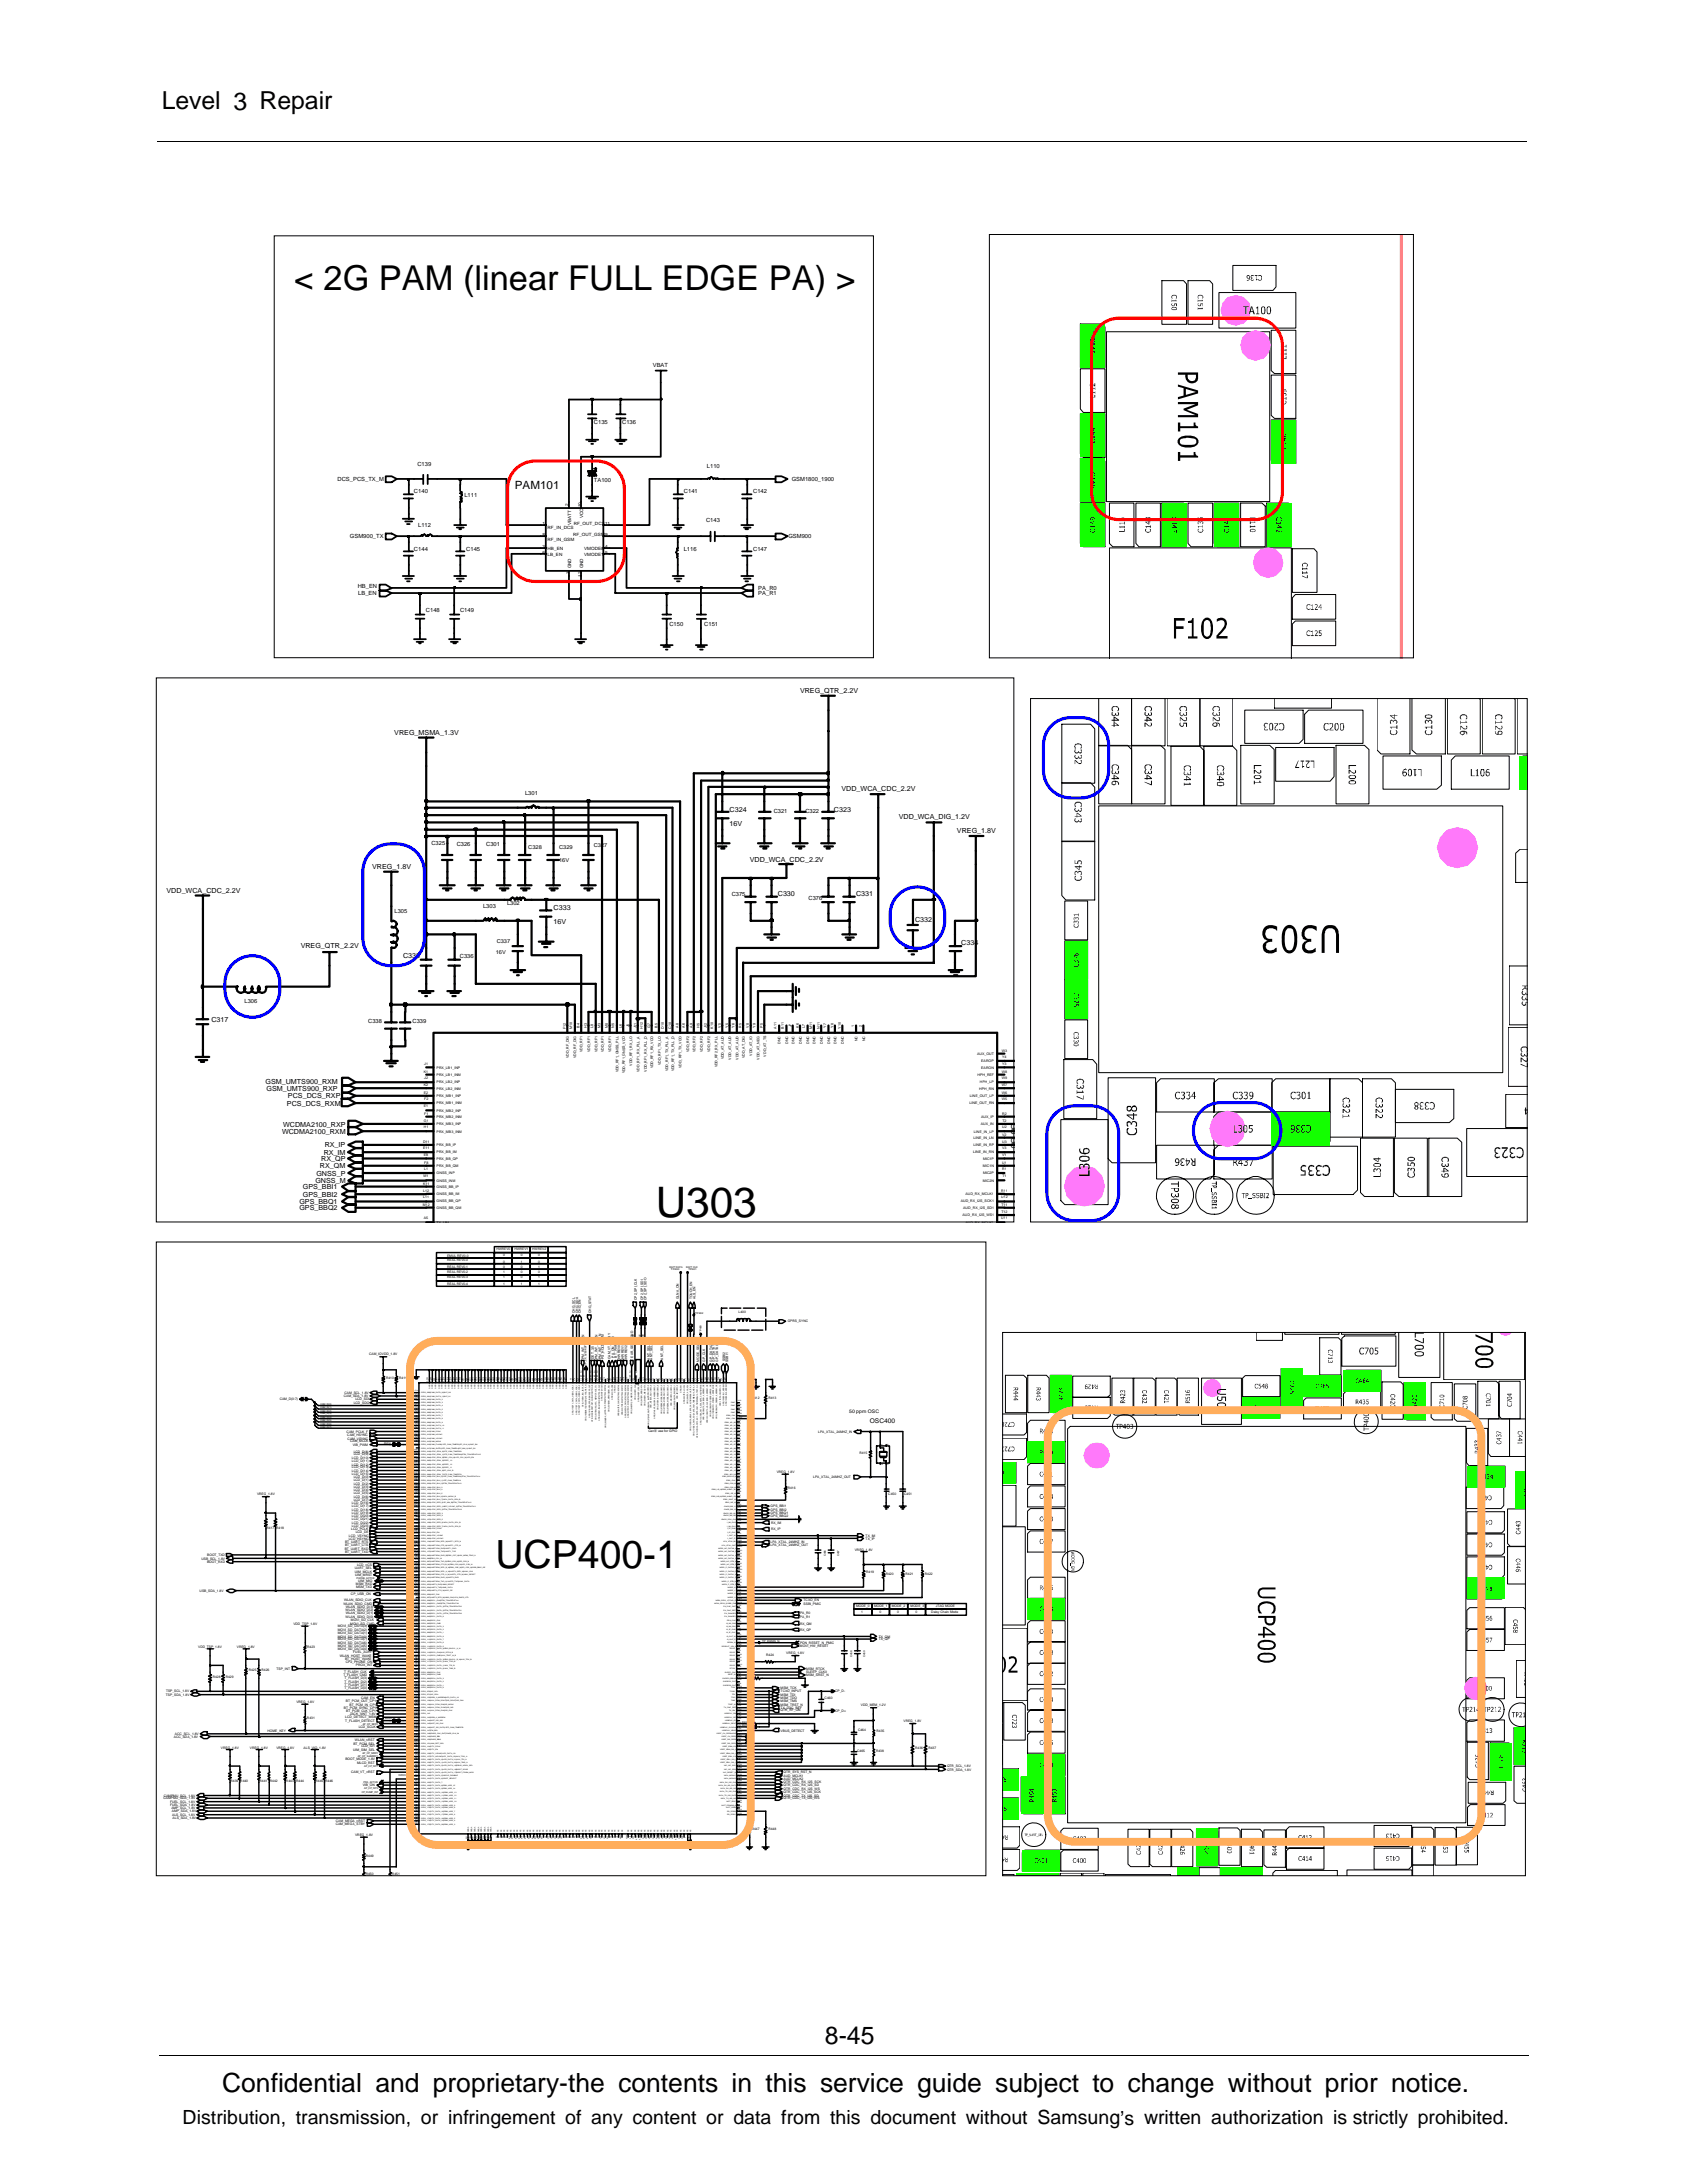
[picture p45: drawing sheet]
<svg xmlns="http://www.w3.org/2000/svg" width="216mm" height="279mm" viewBox="0 0 216 279" stroke-linecap="round" stroke-linejoin="round" font-family="sans-serif">
<defs><g id="words">
<text font-size="5.4" x="83.9" y="155.7">U303</text>
<text font-size="5" x="63.4" y="200.7">UCP400-1</text>
<text font-size="4.4" x="37.6" y="37.1">&lt; 2G PAM (linear FULL EDGE PA) &gt;</text>
<text font-size="3.4" x="28.4" y="267.7">Confidential and proprietary-the contents in this service guide subject to change without prior notice.</text>
<g font-size="3.2">
<text x="20.7" y="14">Level 3 Repair</text>
<text x="105.6" y="261.6">8-45</text>
</g>
<text font-size="2.5" x="23.4" y="271.9">Distribution, transmission, or infringement of any content or data from this document without Samsung’s written authorization is strictly prohibited.</text>
<text font-size="1.5" x="65.9" y="62.6">PAM101</text>
<g font-size=".9">
<text x="102.4" y="88.7">VREG_QTR_2.2V</text>
<text x="50.5" y="94">VREG_MSMA_1.3V</text>
<text x="107.7" y="101.3">VDD_WCA_CDC_2.2V</text>
<text x="93.4" y="103.9">C324</text>
<text x="93.4" y="105.7">16V</text>
<text x="106.7" y="103.9">C323</text>
<text x="115" y="104.9">VDD_WCA_DIG_1.2V</text>
<text x="122.5" y="106.6">VREG_1.8V</text>
<text x="47.6" y="111.2">VREG_1.8V</text>
<text x="95.9" y="110.3">VDD_WCA_CDC_2.2V</text>
<text x="21.3" y="114.3">VDD_WCA_CDC_2.2V</text>
<text x="70.8" y="118.3">16V</text>
<text x="70.8" y="116.5">C333</text>
<text x="99.5" y="114.6">C330</text>
<text x="109.6" y="114.6">C331</text>
<text x="117.1" y="118">C332</text>
<text x="38.5" y="121.4">VREG_QTR_2.2V</text>
<text x="51.6" y="122.7">C335</text>
<text x="123" y="120.9">C334</text>
<text x="27.1" y="130.9">C317</text>
<text x="34" y="138.8">GSM_UMTS900_RXM</text>
<text x="34.1" y="139.6">GSM_UMTS900_RXP</text>
<text x="36.7" y="141.5">PCS_DCS_RXM</text>
<text x="36.9" y="140.5">PCS_DCS_RXP</text>
<text x="36.1" y="145.1">WCDMA2100_RXM</text>
<text x="36.2" y="144.2">WCDMA2100_RXP</text>
<text x="40.9" y="149.5">RX_QM</text>
<text x="41.1" y="148.6">RX_QP</text>
<text x="41.4" y="147.8">RX_IM</text>
<text x="41.6" y="146.9">RX_IP</text>
<text x="129.3" y="145.2">C</text>
<text x="129.3" y="144.5">C</text>
<text x="129.3" y="146.9">C</text>
<text x="129.3" y="146.2">C</text>
<text x="38.3" y="154.1">GPS_BBQ1</text>
<text x="38.3" y="154.9">GPS_BBQ2</text>
<text x="38.8" y="152.2">GPS_BBI1</text>
<text x="38.8" y="153.1">GPS_BBI2</text>
<text x="40.4" y="151.4">GNSS_M</text>
<text x="40.5" y="150.5">GNSS_P</text>
</g>
<text font-size=".8" x="111.3" y="182.1">OSC400</text>
<g font-size=".7">
<text x="83.5" y="46.9">VBAT</text>
<text x="53.4" y="59.6">C139</text>
<text x="76" y="54.2">C135</text>
<text x="79.6" y="54.2">C136</text>
<text x="90.5" y="59.9">L110</text>
<text x="43.2" y="61.6">DCS_PCS_TX_M</text>
<text x="53" y="63.1">C140</text>
<text x="59.4" y="63.6">L111</text>
<text x="76" y="61.7">TA100</text>
<text x="87.5" y="63.1">C141</text>
<text x="96.4" y="63.1">C142</text>
<text x="101.3" y="61.6">GSM1800_1900</text>
<text x="44.8" y="68.9">GSM900_TX</text>
<text x="53" y="70.5">C144</text>
<text x="53.5" y="67.4">L112</text>
<text x="59.7" y="70.5">C145</text>
<text x="87.5" y="70.5">L116</text>
<text x="90.4" y="66.8">C143</text>
<text x="96.4" y="70.5">C147</text>
<text x="100.9" y="68.9">GSM900</text>
<text x="45.8" y="75.3">HB_EN</text>
<text x="45.8" y="76.2">LB_EN</text>
<text x="97" y="76.2">PA_R1</text>
<text x="97" y="75.5">PA_R0</text>
<text x="54.5" y="78.3">C148</text>
<text x="58.9" y="78.3">C149</text>
<text x="85.7" y="80.2">C150</text>
<text x="90.1" y="80.2">C151</text>
<text x="67.2" y="101.8">L301</text>
<text x="99" y="104">C321</text>
<text x="103.1" y="104">C322</text>
<text x="55.2" y="108.2">C325</text>
<text x="58.5" y="108.3">C326</text>
<text x="62.2" y="108.3">C301</text>
<text x="67.6" y="108.6">C328</text>
<text x="71.5" y="108.6">C329</text>
<text x="71.5" y="110.4">16V</text>
<text x="76" y="108.4">C327</text>
<text x="50.5" y="116.8">L305</text>
<text x="61.8" y="116.2">L303</text>
<text x="64.9" y="115.9">L302</text>
<text x="93.6" y="114.6">C375</text>
<text x="103.5" y="115.2">C376</text>
<text x="58.9" y="122.7">C336</text>
<text x="63.4" y="122.1">16V</text>
<text x="63.6" y="120.7">C337</text>
<text x="31.3" y="128.3">L306</text>
<text x="47.1" y="131">C338</text>
<text x="52.8" y="131">C339</text>
</g>
<g font-size=".6">
<text x="72.8" y="64.8" transform="rotate(-90 72.8 64.8)">2</text>
<text x="74.4" y="64.9" transform="rotate(-90 74.4 64.9)">10</text>
<text x="69.4" y="70.1">3</text>
<text x="69.4" y="70.9">6</text>
<text x="69.4" y="67.2">1</text>
<text x="69.4" y="68.6">8</text>
<text x="70.1" y="70.3">HB_EN</text>
<text x="70.1" y="71.1">LB_EN</text>
<text x="70.1" y="67.7">RF_IN_DCS</text>
<text x="70.1" y="69.3">RF_IN_GSM</text>
<text x="73.1" y="67.2" transform="rotate(-90 73.1 67.2)">VBATT</text>
<text x="73.3" y="68.6">RF_OUT_GSM9</text>
<text x="73.4" y="67.2">RF_OUT_DCS11</text>
<text x="74.6" y="66.3" transform="rotate(-90 74.6 66.3)">VCC</text>
<text x="74.8" y="70.3">VMODE0</text>
<text x="74.8" y="71.1">VMODE1</text>
<text x="77.4" y="70.1">4</text>
<text x="77.4" y="70.9">5</text>
<text x="72.9" y="73.5" transform="rotate(-90 72.9 73.5)">7</text>
<text x="73.1" y="72.7" transform="rotate(-90 73.1 72.7)">GND</text>
<text x="74.4" y="73.8" transform="rotate(-90 74.4 73.8)">12</text>
<text x="74.6" y="72.7" transform="rotate(-90 74.6 72.7)">GND</text>
<text x="108.7" y="180.8">50 ppm OSC</text>
</g>
<g font-size=".4">
<text x="72.4" y="131.7" transform="rotate(-90 72.4 131.7)">F12</text>
<text x="73.2" y="131.7" transform="rotate(-90 73.2 131.7)">M10</text>
<text x="74.1" y="131.5" transform="rotate(-90 74.1 131.5)">B4</text>
<text x="75.1" y="131.5" transform="rotate(-90 75.1 131.5)">H3</text>
<text x="75.9" y="131.5" transform="rotate(-90 75.9 131.5)">L8</text>
<text x="76.9" y="131.6" transform="rotate(-90 76.9 131.6)">M3</text>
<text x="77.8" y="131.6" transform="rotate(-90 77.8 131.6)">M8</text>
<text x="78.6" y="131.5" transform="rotate(-90 78.6 131.5)">N5</text>
<text x="79.6" y="131.5" transform="rotate(-90 79.6 131.5)">L6</text>
<text x="80.5" y="131.5" transform="rotate(-90 80.5 131.5)">J5</text>
<text x="81.4" y="131.6" transform="rotate(-90 81.4 131.6)">J11</text>
<text x="82.3" y="131.7" transform="rotate(-90 82.3 131.7)">H12</text>
<text x="83.2" y="131.5" transform="rotate(-90 83.2 131.5)">G7</text>
<text x="84.2" y="131.5" transform="rotate(-90 84.2 131.5)">B5</text>
<text x="85" y="131.7" transform="rotate(-90 85 131.7)">D10</text>
<text x="85.9" y="131.7" transform="rotate(-90 85.9 131.7)">C10</text>
<text x="86.8" y="131.5" transform="rotate(-90 86.8 131.5)">A8</text>
<text x="87.6" y="131.5" transform="rotate(-90 87.6 131.5)">A6</text>
<text x="88.6" y="131.5" transform="rotate(-90 88.6 131.5)">A9</text>
<text x="89.5" y="131.5" transform="rotate(-90 89.5 131.5)">H5</text>
<text x="90.5" y="131.6" transform="rotate(-90 90.5 131.6)">J12</text>
<text x="91.3" y="131.7" transform="rotate(-90 91.3 131.7)">K10</text>
<text x="92.2" y="131.5" transform="rotate(-90 92.2 131.5)">V5</text>
<text x="93.2" y="131.5" transform="rotate(-90 93.2 131.5)">Y5</text>
<text x="94" y="131.5" transform="rotate(-90 94 131.5)">Y6</text>
<text x="94.9" y="131.5" transform="rotate(-90 94.9 131.5)">R5</text>
<text x="95.8" y="131.5" transform="rotate(-90 95.8 131.5)">V8</text>
<text x="96.7" y="131.5" transform="rotate(-90 96.7 131.5)">Y9</text>
<text x="97.6" y="131.5" transform="rotate(-90 97.6 131.5)">P5</text>
<text x="99.4" y="131.7" transform="rotate(-90 99.4 131.7)">A11</text>
<text x="100.3" y="131.7" transform="rotate(-90 100.3 131.7)">B11</text>
<text x="101.3" y="131.5" transform="rotate(-90 101.3 131.5)">J7</text>
<text x="102.2" y="131.5" transform="rotate(-90 102.2 131.5)">K6</text>
<text x="103" y="131.5" transform="rotate(-90 103 131.5)">L7</text>
<text x="103.9" y="131.7" transform="rotate(-90 103.9 131.7)">M11</text>
<text x="104.9" y="131.7" transform="rotate(-90 104.9 131.7)">N11</text>
<text x="105.7" y="131.5" transform="rotate(-90 105.7 131.5)">Y7</text>
<text x="106.7" y="131.5" transform="rotate(-90 106.7 131.5)">Y8</text>
<text x="107.6" y="131.7" transform="rotate(-90 107.6 131.7)">Y10</text>
<text x="109.3" y="131.4" transform="rotate(-90 109.3 131.4)">1</text>
<text x="110.3" y="131.4" transform="rotate(-90 110.3 131.4)">2</text>
<text x="54.3" y="137.3">K1</text>
<text x="54.3" y="136.4">J1</text>
<text x="55.9" y="137.7">PRX_LB1_INM</text>
<text x="55.9" y="136.8">PRX_LB1_INP</text>
<text x="72.8" y="135.4" transform="rotate(-90 72.8 135.4)">VDD_RF_DIG</text>
<text x="73.7" y="135.4" transform="rotate(-90 73.7 135.4)">VDD_RF_DIG</text>
<text x="74.5" y="134.6" transform="rotate(-90 74.5 134.6)">VDD_RF1</text>
<text x="75.5" y="134.7" transform="rotate(-90 75.5 134.7)">VDD_RF1</text>
<text x="76.5" y="134.6" transform="rotate(-90 76.5 134.6)">VDD_RF1</text>
<text x="77.3" y="134.6" transform="rotate(-90 77.3 134.6)">VDD_RF1</text>
<text x="78.2" y="134.6" transform="rotate(-90 78.2 134.6)">VDD_RF1</text>
<text x="79.2" y="137.2" transform="rotate(-90 79.2 137.2)">VDD_RF1_GNSS_PLL</text>
<text x="79.9" y="137.4" transform="rotate(-90 79.9 137.4)">VDD_RF1_GNSS_VCO</text>
<text x="80.9" y="136.4" transform="rotate(-90 80.9 136.4)">VDD_RF1_RX_LO</text>
<text x="81.9" y="137.2" transform="rotate(-90 81.9 137.2)">VDD_RF1_RX_PLL_A</text>
<text x="82.8" y="137.2" transform="rotate(-90 82.8 137.2)">VDD_RF1_RX_PLL_D</text>
<text x="83.6" y="136.7" transform="rotate(-90 83.6 136.7)">VDD_RF1_RX_VCO</text>
<text x="84.6" y="136.3" transform="rotate(-90 84.6 136.3)">VDD_RF1_TX_LO</text>
<text x="85.5" y="137.1" transform="rotate(-90 85.5 137.1)">VDD_RF1_TX_PLL_A</text>
<text x="86.3" y="137.1" transform="rotate(-90 86.3 137.1)">VDD_RF1_TX_PLL_D</text>
<text x="87.2" y="136.7" transform="rotate(-90 87.2 136.7)">VDD_RF1_TX_VCO</text>
<text x="88.2" y="134.7" transform="rotate(-90 88.2 134.7)">VDD_RF2</text>
<text x="89" y="134.7" transform="rotate(-90 89 134.7)">VDD_RF2</text>
<text x="89.9" y="134.7" transform="rotate(-90 89.9 134.7)">VDD_RF2</text>
<text x="90.9" y="134.6" transform="rotate(-90 90.9 134.6)">VDD_RF2</text>
<text x="91.8" y="136.6" transform="rotate(-90 91.8 136.6)">VDD_RF2_RX_PLL</text>
<text x="92.6" y="135.6" transform="rotate(-90 92.6 135.6)">VDD_AT_AUD</text>
<text x="93.6" y="135.6" transform="rotate(-90 93.6 135.6)">VDD_AT_AUD</text>
<text x="94.5" y="135.6" transform="rotate(-90 94.5 135.6)">VDD_AT_AUD</text>
<text x="95.3" y="135.4" transform="rotate(-90 95.3 135.4)">VDD_AT_DIG</text>
<text x="96.2" y="135.1" transform="rotate(-90 96.2 135.1)">VDD_AT_IO</text>
<text x="97.2" y="135.6" transform="rotate(-90 97.2 135.6)">VDD_AT_NEG</text>
<text x="98" y="135.2" transform="rotate(-90 98 135.2)">VDD_AT_TS</text>
<text x="99.9" y="133.6" transform="rotate(-90 99.9 133.6)">DNC</text>
<text x="100.9" y="133.6" transform="rotate(-90 100.9 133.6)">DNC</text>
<text x="101.7" y="133.6" transform="rotate(-90 101.7 133.6)">DNC</text>
<text x="102.6" y="133.6" transform="rotate(-90 102.6 133.6)">DNC</text>
<text x="103.5" y="133.6" transform="rotate(-90 103.5 133.6)">DNC</text>
<text x="104.4" y="133.6" transform="rotate(-90 104.4 133.6)">DNC</text>
<text x="105.3" y="133.6" transform="rotate(-90 105.3 133.6)">DNC</text>
<text x="106.3" y="133.6" transform="rotate(-90 106.3 133.6)">DNC</text>
<text x="107.1" y="133.6" transform="rotate(-90 107.1 133.6)">DNC</text>
<text x="108" y="133.6" transform="rotate(-90 108 133.6)">DNC</text>
<text x="109.7" y="133.2" transform="rotate(-90 109.7 133.2)">NC</text>
<text x="110.7" y="133.2" transform="rotate(-90 110.7 133.2)">NC</text>
<text x="125.1" y="135">AUX_OUT</text>
<text x="125.1" y="137.7">HPH_REF</text>
<text x="125.6" y="136.8">EARON</text>
<text x="125.6" y="136">EAROP</text>
<text x="128.2" y="134.6">W3</text>
<text x="128.2" y="137.3">W8</text>
<text x="128.2" y="136.4">Y3</text>
<text x="128.2" y="135.4">Y4</text>
<text x="54.3" y="139">K2</text>
<text x="54.3" y="143.6">G1</text>
<text x="54.3" y="141.7">E1</text>
<text x="54.3" y="140">E2</text>
<text x="54.3" y="138.1">J2</text>
<text x="54.3" y="140.8">F2</text>
<text x="54.3" y="142.7">F1</text>
<text x="55.9" y="139.4">PRX_LB2_INM</text>
<text x="55.9" y="138.6">PRX_LB2_INP</text>
<text x="55.9" y="143">PRX_MB2_INM</text>
<text x="55.9" y="141.3">PRX_MB1_INM</text>
<text x="55.9" y="142.3">PRX_MB2_INP</text>
<text x="55.9" y="140.4">PRX_MB1_INP</text>
<text x="124.1" y="141.3">LINE_OUT_RN</text>
<text x="124.1" y="140.4">LINE_OUT_LP</text>
<text x="125.3" y="139.4">HPH_RN</text>
<text x="125.4" y="138.6">HPH_LP</text>
<text x="125.6" y="143">AUX_IP</text>
<text x="128.2" y="140.8">W5</text>
<text x="128.2" y="140">W6</text>
<text x="128.2" y="139">W7</text>
<text x="128.2" y="138.1">W9</text>
<text x="128.2" y="142.7">R2</text>
<text x="128.3" y="143.6">T2</text>
<text x="54.1" y="147.1">E11</text>
<text x="54.1" y="146.3">D11</text>
<text x="54.3" y="144.4">H1</text>
<text x="54.3" y="148">E8</text>
<text x="54.3" y="149.8">L1</text>
<text x="54.3" y="148.9">F8</text>
<text x="55.9" y="144.9">PRX_MB3_INM</text>
<text x="55.9" y="149.4">PRX_BB_QM</text>
<text x="55.9" y="144">PRX_MB3_INP</text>
<text x="55.9" y="148.4">PRX_BB_QP</text>
<text x="55.9" y="147.6">PRX_BB_IM</text>
<text x="55.9" y="146.7">PRX_BB_IP</text>
<text x="124.6" y="147.6">LINE_IN_RN</text>
<text x="124.6" y="145.8">LINE_IN_LN</text>
<text x="124.6" y="146.7">LINE_IN_RP</text>
<text x="124.7" y="144.9">LINE_IN_LP</text>
<text x="125.5" y="144">AUX_IN</text>
<text x="125.8" y="149.4">MIC1N</text>
<text x="125.8" y="148.4">MIC1P</text>
<text x="128.2" y="148">V1</text>
<text x="128.2" y="145.4">V2</text>
<text x="128.2" y="147.1">V3</text>
<text x="128.2" y="144.4">U2</text>
<text x="128.2" y="146.3">U3</text>
<text x="128.2" y="149.8">R1</text>
<text x="128.2" y="148.9">U1</text>
<text x="54.1" y="154.3">M12</text>
<text x="54.1" y="153.4">L11</text>
<text x="54.1" y="152.6">L12</text>
<text x="54.1" y="151.6">K11</text>
<text x="54.2" y="150.7">M1</text>
<text x="55.9" y="154.7">GNSS_BB_QM</text>
<text x="55.9" y="153">GNSS_BB_IM</text>
<text x="55.9" y="151.2">GNSS_INM</text>
<text x="55.9" y="150.3">GNSS_INP</text>
<text x="55.9" y="153.9">GNSS_BB_QP</text>
<text x="55.9" y="152">GNSS_BB_IP</text>
<text x="123" y="153.9">AUD_RX_I2S_SCK1</text>
<text x="123.2" y="155.6">AUD_RX_I2S_WS1</text>
<text x="123.3" y="154.7">AUD_RX_I2S_SD1</text>
<text x="123.5" y="153">AUD_RX_MCLK1</text>
<text x="125.8" y="151.2">MIC2N</text>
<text x="125.8" y="150.3">MIC2P</text>
<text x="128.1" y="153.4">U12</text>
<text x="128.1" y="152.6">R11</text>
<text x="128.2" y="154.3">T11</text>
<text x="128.2" y="155.2">T12</text>
<text x="128.3" y="150.7">T1</text>
<text x="54.3" y="156">A5</text>
<text x="55.9" y="156.6">TX LB1</text>
<text x="57.2" y="160.8">EMUL REV0.0</text>
<text x="57.2" y="161.4">REAL REV0.0</text>
<text x="63.5" y="160">HWREV0</text>
<text x="64.4" y="161.6">0</text>
<text x="64.4" y="160.7">0</text>
<text x="65.8" y="160">HWREV1</text>
<text x="66.7" y="161.6">1</text>
<text x="66.7" y="160.7">0</text>
<text x="68.1" y="160">HWREV2</text>
<text x="68.9" y="160.7">0</text>
<text x="68.9" y="161.6">0</text>
<text x="123.5" y="156.6">AUD RX MCLK2</text>
<text x="128.1" y="156">U11</text>
<text x="57.2" y="163.6">REAL REV0.3</text>
<text x="57.2" y="162.2">REAL REV0.1</text>
<text x="57.2" y="162.9">REAL REV0.2</text>
<text x="57.2" y="164.4">REAL REV0.4</text>
<text x="64.4" y="162.2">0</text>
<text x="64.4" y="164.4">1</text>
<text x="64.4" y="162.9">1</text>
<text x="64.4" y="163.6">1</text>
<text x="66.7" y="162.2">0</text>
<text x="66.7" y="164.4">1</text>
<text x="66.7" y="162.9">0</text>
<text x="66.7" y="163.6">0</text>
<text x="68.9" y="164.4">1</text>
<text x="68.9" y="163.6">1</text>
<text x="68.9" y="162.2">1</text>
<text x="68.9" y="162.9">0</text>
<text x="81.5" y="166.4" transform="rotate(-90 81.5 166.4)">CP2_SPI_CLK</text>
<text x="82.3" y="166.4" transform="rotate(-90 82.3 166.4)">CP2_SPI_SDI</text>
<text x="82.7" y="166.4" transform="rotate(-90 82.7 166.4)">CP2_SPI_SDO</text>
<text x="86.9" y="166.3" transform="rotate(-90 86.9 166.3)">GLNA_ON</text>
<text x="88.6" y="166.3" transform="rotate(-90 88.6 166.3)">TOUCH_EN</text>
<text x="89" y="166.3" transform="rotate(-90 89 166.3)">ALS_EN</text>
<text x="47.2" y="173.4">CAM_IOVDD_1.8V</text>
<text x="73.6" y="168" transform="rotate(-90 73.6 168)">CHG_SCL</text>
<text x="74" y="168" transform="rotate(-90 74 168)">CHG_SDA</text>
<text x="74.3" y="168" transform="rotate(-90 74.3 168)">CHG_EN</text>
<text x="74.8" y="173.9" transform="rotate(-90 74.8 173.9)">PM_INT_SE</text>
<text x="74.8" y="171.6" transform="rotate(-90 74.8 171.6)">C_N</text>
<text x="75.7" y="168" transform="rotate(-90 75.7 168)">CHG_STAT</text>
<text x="76" y="173.9" transform="rotate(-90 76 173.9)">DET_3.5</text>
<text x="76.5" y="173.9" transform="rotate(-90 76.5 173.9)">PM_INT_US</text>
<text x="76.5" y="171.6" transform="rotate(-90 76.5 171.6)">R_N</text>
<text x="76.9" y="171.5" transform="rotate(-90 76.9 171.5)">M_N</text>
<text x="76.9" y="173.9" transform="rotate(-90 76.9 173.9)">PM_INT_MD</text>
<text x="77.3" y="173.9" transform="rotate(-90 77.3 173.9)">PS_HOLD_MSM</text>
<text x="78.1" y="173.9" transform="rotate(-90 78.1 173.9)">CAM_VT_nSTBY</text>
<text x="78.6" y="173.8" transform="rotate(-90 78.6 173.8)">PA_ON_W900</text>
<text x="79" y="173.8" transform="rotate(-90 79 173.8)">BT_WAKE</text>
<text x="79.4" y="173.9" transform="rotate(-90 79.4 173.9)">HWREV0</text>
<text x="79.8" y="173.9" transform="rotate(-90 79.8 173.9)">HWREV1</text>
<text x="80.3" y="173.9" transform="rotate(-90 80.3 173.9)">HWREV2</text>
<text x="81" y="173.8" transform="rotate(-90 81 173.8)">EAR_SEND_END</text>
<text x="94.5" y="168.1">L400</text>
<text x="100.8" y="169.2">GPRS_SYNC</text>
<text x="35.8" y="179.2">CAM_D(0:7)</text>
<text x="44" y="178.8">CAM_SDA_1.8V</text>
<text x="44.1" y="178.4">CAM_SCL_1.8V</text>
<text x="45.3" y="179.7">LCD_SDO</text>
<text x="45.5" y="179.2">LCD_SDI</text>
<text x="49.4" y="176.5">R410</text>
<text x="51.1" y="176.5">R411</text>
<text x="83.2" y="174" transform="rotate(-90 83.2 174)">ANT_SEL(0)</text>
<text x="83.5" y="174" transform="rotate(-90 83.5 174)">ANT_SEL(1)</text>
<text x="84.9" y="174" transform="rotate(-90 84.9 174)">ANT_SEL(2)</text>
<text x="89.5" y="174.3" transform="rotate(-90 89.5 174.3)">MODE_SEL</text>
<text x="90.2" y="174.3" transform="rotate(-90 90.2 174.3)">GP_CLK</text>
<text x="91.1" y="174.3" transform="rotate(-90 91.1 174.3)">GP_DATA2</text>
<text x="91.5" y="174.3" transform="rotate(-90 91.5 174.3)">GP_DATA1</text>
<text x="91.9" y="174.3" transform="rotate(-90 91.9 174.3)">GP_DATA0</text>
<text x="92.8" y="174.2" transform="rotate(-90 92.8 174.2)">SSBI2</text>
<text x="93.2" y="174.4" transform="rotate(-90 93.2 174.4)">SSBI1</text>
<text x="96.2" y="179">R412</text>
<text x="98.3" y="179">R413</text>
<text x="44.4" y="183.4">CAM_PCLK_F</text>
<text x="44.4" y="183.8">CAM_HSYNC</text>
<text x="44.5" y="184.3">CAM_VSYNC</text>
<text x="44.8" y="184.6">CAM_MCLK</text>
<text x="45.1" y="185">VIB_PWM</text>
<text x="45.3" y="185.9">LCD_D(8)</text>
<text x="83" y="183.3">Can뭪 use for GPIO</text>
<text x="104.7" y="183.4">LPA_XTAL_24MHZ_IN</text>
<text x="32.9" y="191.3">VREG_1.8V</text>
<text x="45" y="186.7">LCD_D(10)</text>
<text x="45" y="187.1">LCD_D(11)</text>
<text x="45" y="187.6">LCD_D(12)</text>
<text x="45" y="187.9">LCD_D(13)</text>
<text x="45" y="188.4">LCD_D(14)</text>
<text x="45" y="188.8">LCD_D(15)</text>
<text x="45.3" y="189.1">LCD_D(0)</text>
<text x="45.3" y="190">LCD_D(2)</text>
<text x="45.3" y="189.6">LCD_D(1)</text>
<text x="45.3" y="190.5">LCD_D(3)</text>
<text x="45.3" y="190.8">LCD_D(4)</text>
<text x="45.3" y="191.3">LCD_D(5)</text>
<text x="45.3" y="186.2">LCD_D(9)</text>
<text x="45.3" y="191.7">LCD_D(6)</text>
<text x="99.4" y="188.5">VREG_1.8V</text>
<text x="100.8" y="190.6">R416</text>
<text x="104.1" y="189.1">LPA_XTAL_24MHZ_OUT</text>
<text x="110" y="186">R415</text>
<text x="113.7" y="191.4">C450</text>
<text x="115.7" y="191.4">C451</text>
<text x="34.1" y="195.7">R417 R418</text>
<text x="44.2" y="197.5">BT_UART_RTS</text>
<text x="44.2" y="197.9">BT_UART_CTS</text>
<text x="44.6" y="197.1">LCD_HSYNC</text>
<text x="44.7" y="196.7">LCD_VSYNC</text>
<text x="45" y="195.8">LCD_PCLK</text>
<text x="45" y="192.5">LCD_D(16)</text>
<text x="45" y="192.9">LCD_D(17)</text>
<text x="45" y="193.4">LCD_D(18)</text>
<text x="45" y="193.8">LCD_D(19)</text>
<text x="45" y="194.2">LCD_D(20)</text>
<text x="45" y="194.6">LCD_D(21)</text>
<text x="45" y="195">LCD_D(22)</text>
<text x="45" y="195.5">LCD_D(23)</text>
<text x="45.3" y="192.1">LCD_D(7)</text>
<text x="45.5" y="196.3">LCD_DE</text>
<text x="98.6" y="197.5">LPA_XTAL_24MHZ_IN</text>
<text x="98.6" y="197.9">LPA_XTAL_24MHZ_OUT</text>
<text x="98.6" y="193.4">GPS_BBI2</text>
<text x="98.6" y="192.9">GPS_BBI1</text>
<text x="98.6" y="194.2">GPS_BBQ2</text>
<text x="98.6" y="193.8">GPS_BBQ1</text>
<text x="98.7" y="195">RX_IM</text>
<text x="98.7" y="195.8">RX_IP</text>
<text x="110.8" y="196.7">TX_IM</text>
<text x="110.8" y="197.1">TX_IP</text>
<text x="25.5" y="203.7">USB_SDA_1.8V</text>
<text x="25.8" y="199.6">USB_SCL_1.8V</text>
<text x="26.5" y="200">BOOT_RXD</text>
<text x="26.5" y="199.2">BOOT_TXD</text>
<text x="44.1" y="198.4">BT_UART_RXD</text>
<text x="44.2" y="198.7">BT_UART_TXD</text>
<text x="45.4" y="201.3">UIM_MCLK</text>
<text x="45.4" y="200.8">UART_SEL</text>
<text x="45.4" y="201.7">UIM_MRST</text>
<text x="45.6" y="202.9">MSM_RXD</text>
<text x="45.6" y="203.3">MSM_TXD</text>
<text x="45.7" y="200.4">LCD_nCS</text>
<text x="45.8" y="202.5">UIM_MIO</text>
<text x="109.4" y="198.5">VREG_1.8V</text>
<text x="110.8" y="201.4">R419</text>
<text x="113.3" y="201.6">R420</text>
<text x="115.9" y="201.6">R421</text>
<text x="118.4" y="201.6">R422</text>
<text x="37.5" y="208">VDD_TSP_1.8V</text>
<text x="43.2" y="208.3">MOVI_SD_DATA(3)</text>
<text x="43.2" y="208.7">MOVI_SD_DATA(2)</text>
<text x="43.2" y="209.1">MOVI_SD_DATA(1)</text>
<text x="43.2" y="209.6">MOVI_SD_DATA(0)</text>
<text x="43.2" y="210">MOVI_SD_DATA(7)</text>
<text x="43.9" y="205.4">WLAN_SDIO_CMD</text>
<text x="44" y="204.9">WLAN_SDIO_CLK</text>
<text x="44.2" y="206.2">WLAN_SDIO_D(2)</text>
<text x="44.2" y="207.1">WLAN_SDIO_D(0)</text>
<text x="44.2" y="205.8">WLAN_SDIO_D(3)</text>
<text x="44.2" y="206.6">WLAN_SDIO_D(1)</text>
<text x="44.8" y="207.9">MOVI_SD_CMD</text>
<text x="44.9" y="207.5">MOVI_SD_CLK</text>
<text x="44.9" y="204.2">CP_USB_ON</text>
<text x="102.4" y="207.1">PA_R1</text>
<text x="102.4" y="207.9">RX_QM</text>
<text x="102.4" y="208.7">RX_QP</text>
<text x="102.4" y="206.6">PA_R0</text>
<text x="102.8" y="204.9">TCXO_EN</text>
<text x="102.8" y="205.4">SSBI_PMIC</text>
<text x="109.6" y="205.7">MODE_0</text>
<text x="110.2" y="206.4">1</text>
<text x="111.9" y="205.7">MODE_1</text>
<text x="112.5" y="209.6">TX_QM</text>
<text x="112.5" y="210">TX_QP</text>
<text x="112.5" y="206.4">0</text>
<text x="114.1" y="205.7">MODE_2</text>
<text x="114.8" y="206.4">0</text>
<text x="116.5" y="205.7">MODE_3</text>
<text x="117.2" y="206.4">0</text>
<text x="119.2" y="206.4">Daisy Chain Mode</text>
<text x="119.8" y="205.7">JTAG MODE</text>
<text x="25.4" y="210.9">VDD_TSP_1.8V</text>
<text x="27.2" y="214.7">R428</text>
<text x="28.9" y="214.7">R429</text>
<text x="30.3" y="210.9">VREG_1.8V</text>
<text x="31.8" y="213.8">R425</text>
<text x="33.5" y="213.8">R426</text>
<text x="35.4" y="213.7">TSP_INT</text>
<text x="39.3" y="210.9">R423</text>
<text x="43.2" y="210.4">MOVI_SD_DATA(6)</text>
<text x="43.2" y="210.8">MOVI_SD_DATA(5)</text>
<text x="43.2" y="211.2">MOVI_SD_DATA(4)</text>
<text x="43.5" y="212">WLAN_HOST_WAKE</text>
<text x="43.9" y="214.5">T_FLASH_CMD</text>
<text x="44" y="214.2">T_FLASH_CLK</text>
<text x="44.1" y="214.9">T_FLASH_D(3)</text>
<text x="44.1" y="215.4">T_FLASH_D(2)</text>
<text x="44.1" y="215.8">T_FLASH_D(1)</text>
<text x="44.2" y="212.5">BT_HOST_WAKE</text>
<text x="44.3" y="212.9">CP2_PHONE_ON</text>
<text x="45.2" y="211.6">FUEL_ALRT</text>
<text x="45.6" y="213.3">PROX_INT</text>
<text x="98.1" y="212">R424</text>
<text x="100.6" y="211.7">VREG_1.8V</text>
<text x="102.4" y="210.8">MOVI_HW_RESET</text>
<text x="102.4" y="210.4">PON_RESET_N_PMIC</text>
<text x="103.2" y="213.7">MSM_RTCK</text>
<text x="103.2" y="214.5">MSM_SRST_N</text>
<text x="103.2" y="214.2">SLEEP_CLK0</text>
<text x="21.2" y="217.1">TSP_SDA_1.8V</text>
<text x="21.3" y="216.6">TSP_SCL_1.8V</text>
<text x="34.2" y="221.6">HOME_KEY</text>
<text x="37.9" y="217.9">VREG_1.8V</text>
<text x="39.3" y="220.1">R431</text>
<text x="44" y="218.7">BT_PCM_SYNC_CP1</text>
<text x="44.1" y="216.2">T_FLASH_D(0)</text>
<text x="44.2" y="220.4">T_FLASH_DETECT</text>
<text x="44.2" y="219.9">LCD_DETECT_MSM</text>
<text x="44.3" y="217.8">BT_PCM_OUT_CP1</text>
<text x="44.3" y="219.1">BT_PCM_CLK_CP1</text>
<text x="44.7" y="218.3">BT_PCM_IN_CP1</text>
<text x="44.8" y="219.5">JACK_nINT_1.8V</text>
<text x="45.9" y="221.1">LCD_SCLK</text>
<text x="46.2" y="217.4">CAM_EN</text>
<text x="99.9" y="218.3">MSM_TRST_N</text>
<text x="99.9" y="217.4">MSM_TDO</text>
<text x="99.9" y="216.6">TCXO_INPUT</text>
<text x="99.9" y="217.8">MSM_TMS</text>
<text x="99.9" y="216.2">MSM_TCK</text>
<text x="99.9" y="217.1">MSM_TDI</text>
<text x="99.9" y="221.6">VBUS_DETECT</text>
<text x="99.9" y="218.7">TX_DAC_REF</text>
<text x="99.9" y="219.1">QTR_RF_ON</text>
<text x="105.5" y="217.5">C460</text>
<text x="106.9" y="216.6">CP_D-</text>
<text x="106.9" y="219.1">CP_D+</text>
<text x="109.8" y="221.6">C464</text>
<text x="110.2" y="218.3">VDD_MEM_1.2V</text>
<text x="112.2" y="221.6">R435</text>
<text x="115.6" y="220.4">VREG_1.8V</text>
<text x="22.3" y="222.4">ACC_SDA_1.8V</text>
<text x="22.4" y="222">ACC_SCL_1.8V</text>
<text x="28.3" y="223.8">VREG_1.8V</text>
<text x="32" y="223.8">VREG_1.8V</text>
<text x="35.4" y="223.8">VREG_1.8V</text>
<text x="38.9" y="223.8">ALS_VIO_1.8V</text>
<text x="44.2" y="225.3">BOOT_MODE_1.8V</text>
<text x="44.9" y="227">CAM_VT_nRST</text>
<text x="45.2" y="224.1">UIM_SIM_SEL</text>
<text x="45.2" y="223.3">BT_PCM_SEL</text>
<text x="45.4" y="222.8">WLAN_nRST</text>
<text x="45.7" y="225.7">MLCD_RST</text>
<text x="46.2" y="223.6">LCD_ID1</text>
<text x="100.3" y="227.8">AUD_MCLK2</text>
<text x="100.3" y="227">QTR_SYS_RST_N</text>
<text x="100.3" y="227.4">AUD_MCLK1</text>
<text x="109.7" y="224.2">C465</text>
<text x="112.1" y="224.3">R438</text>
<text x="117.1" y="223.9">R436</text>
<text x="118.8" y="223.9">R437</text>
<text x="121.2" y="226.2">QTR_SCL_1.8V</text>
<text x="121.2" y="226.6">QTR_SDA_1.8V</text>
<text x="20.9" y="230.3">CAMPMU_SDA_1.8V</text>
<text x="21" y="230">CAMPMU_SCL_1.8V</text>
<text x="21.8" y="231.2">FUEL_SDA_1.8V</text>
<text x="21.8" y="230.7">FUEL_SCL_1.8V</text>
<text x="21.9" y="231.5">AMP_SCL_1.8V</text>
<text x="22" y="232">AMP_SDA_1.8V</text>
<text x="22" y="232.4">ALS_SCL_1.8V</text>
<text x="22.1" y="232.9">ALS_SDA_1.8V</text>
<text x="29.5" y="228.1">R439</text>
<text x="30.8" y="228.1">R440</text>
<text x="33.2" y="228.1">R441</text>
<text x="34.5" y="228.1">R442</text>
<text x="36.6" y="228.1">R443</text>
<text x="37.9" y="228.1">R444</text>
<text x="40.4" y="228.1">R445 R446</text>
<text x="43" y="233.6">CAM_MEGA_STBY</text>
<text x="43" y="233.2">CAM_MEGA_nRST</text>
<text x="46.4" y="228.6">VIB_ON</text>
<text x="100.3" y="229.5">QTR_CDC_TX_I2S_SCK</text>
<text x="100.3" y="228.3">QTR_CDC_RX_I2S_SCK</text>
<text x="100.3" y="228.6">QTR_CDC_RX_I2S_SD</text>
<text x="100.3" y="229.1">QTR_CDC_RX_I2S_WS</text>
<text x="100.3" y="230.3">QTR_CDC_TX_I2S_WS</text>
<text x="100.3" y="230">QTR_CDC_TX_I2S_SD</text>
<text x="45.4" y="235">VREG_1.8V</text>
<text x="46.8" y="240">R450</text>
<text x="46.8" y="237.6">R449</text>
<text x="96.2" y="234.2">R447</text>
<text x="98.3" y="234.2">R448</text>
<text x="50.2" y="240">R451</text>
</g>
<g font-size=".3">
<text x="85.7" y="162.3">RAFT DATA</text>
<text x="85.9" y="162.6">TP400</text>
<text x="87.8" y="162.3">RAFT CLK</text>
<text x="88.1" y="162.6">TP401</text>
<text x="81.1" y="171.6" transform="rotate(-90 81.1 171.6)">R406</text>
<text x="82" y="171.6" transform="rotate(-90 82 171.6)">R407</text>
<text x="82.4" y="171.6" transform="rotate(-90 82.4 171.6)">R408</text>
<text x="88.3" y="172.3" transform="rotate(-90 88.3 172.3)">R409</text>
<text x="89" y="168.2">TP402</text>
<text x="89.8" y="170.6" transform="rotate(-90 89.8 170.6)">TP403</text>
<text x="41" y="179.8">CAM_D(0)</text>
<text x="75.1" y="174.8" transform="rotate(-90 75.1 174.8)">AP_CP_SubSRDY</text>
<text x="41" y="182.3">CAM_D(6)</text>
<text x="41" y="182.7">CAM_D(7)</text>
<text x="41" y="180.2">CAM_D(1)</text>
<text x="41" y="180.7">CAM_D(2)</text>
<text x="41" y="181">CAM_D(3)</text>
<text x="41" y="181.5">CAM_D(4)</text>
<text x="41" y="181.9">CAM_D(5)</text>
<text x="49.1" y="184.8">R414</text>
<text x="113" y="185" transform="rotate(-90 113 185)">1</text>
<text x="113.7" y="185" transform="rotate(-90 113.7 185)">4</text>
<text x="113" y="187.5" transform="rotate(-90 113 187.5)">2</text>
<text x="113.7" y="187.5" transform="rotate(-90 113.7 187.5)">3</text>
<text x="45.6" y="202.1">PHONE_ACTIVE</text>
<text x="105.7" y="199.2" transform="rotate(-90 105.7 199.2)">C456</text>
<text x="107.4" y="199.2" transform="rotate(-90 107.4 199.2)">C457</text>
<text x="95.4" y="214.7">R430</text>
<text x="97.5" y="210.2">TP_RESIN_N</text>
<text x="109.1" y="212.1" transform="rotate(-90 109.1 212.1)">C458</text>
<text x="110.7" y="212.1" transform="rotate(-90 110.7 212.1)">C459</text>
<text x="46.4" y="220.8">AP_CP_SRDY</text>
<text x="49.3" y="220.1">R432</text>
<text x="95" y="220.9">R434</text>
<text x="95" y="220.5">R433</text>
<text x="45.8" y="224.9">AP_CP_SubMRDY</text>
<text x="46.4" y="224.5">AP_CP_MRDY</text>
<text x="46.6" y="226.1">AP_CP_INT1</text>
<text x="51" y="227.4">WDOG_EN</text>
<text x="46.3" y="229.4">CP_DUMP_INT</text>
<text x="46.5" y="228.2">PDA_ACTIVE</text>
<text x="46.6" y="229">AP_CP_INT2</text>
</g>
<g font-size=".2">
<text x="52.6" y="178.6">PU</text>
<text x="52.6" y="178.1">PU</text>
<text x="53.1" y="179.3">E15</text>
<text x="53.1" y="178.9">E16</text>
<text x="53.1" y="178.1">C14</text>
<text x="53.1" y="179.8">B17</text>
<text x="53.1" y="178.6">A14</text>
<text x="53.9" y="179.6">GPIO_003|CAM_DATA_3</text>
<text x="53.9" y="179.2">GPIO_002|CAM_DATA_2</text>
<text x="53.9" y="178.3">GPIO_000|CAM_DATA_0|QUP_A0</text>
<text x="53.9" y="180">GPIO_004|CAM_DATA_4</text>
<text x="53.9" y="178.8">GPIO_001|CAM_DATA_1|QUP_A1</text>
<text x="54.8" y="176.8" transform="rotate(-90 54.8 176.8)">AD22</text>
<text x="55.2" y="176.8" transform="rotate(-90 55.2 176.8)">AD25</text>
<text x="55.4" y="177.7" transform="rotate(-90 55.4 177.7)">GND</text>
<text x="55.7" y="176.8" transform="rotate(-90 55.7 176.8)">AE8</text>
<text x="55.8" y="177.7" transform="rotate(-90 55.8 177.7)">GND</text>
<text x="56" y="176.8" transform="rotate(-90 56 176.8)">AE11</text>
<text x="56.4" y="176.8" transform="rotate(-90 56.4 176.8)">AE12</text>
<text x="56.6" y="177.7" transform="rotate(-90 56.6 177.7)">GND</text>
<text x="56.9" y="176.8" transform="rotate(-90 56.9 176.8)">AE15</text>
<text x="57.1" y="177.7" transform="rotate(-90 57.1 177.7)">GND</text>
<text x="57.3" y="176.8" transform="rotate(-90 57.3 176.8)">AE16</text>
<text x="57.5" y="177.7" transform="rotate(-90 57.5 177.7)">GND</text>
<text x="57.7" y="176.8" transform="rotate(-90 57.7 176.8)">AE19</text>
<text x="58" y="177.7" transform="rotate(-90 58 177.7)">GND</text>
<text x="58.1" y="176.8" transform="rotate(-90 58.1 176.8)">AE20</text>
<text x="58.6" y="176.8" transform="rotate(-90 58.6 176.8)">AE25</text>
<text x="58.8" y="177.7" transform="rotate(-90 58.8 177.7)">GND</text>
<text x="58.9" y="176.8" transform="rotate(-90 58.9 176.8)">AE26</text>
<text x="59.2" y="177.7" transform="rotate(-90 59.2 177.7)">GND</text>
<text x="59.4" y="176.7" transform="rotate(-90 59.4 176.7)">AF1</text>
<text x="59.8" y="176.7" transform="rotate(-90 59.8 176.7)">AF8</text>
<text x="60" y="177.7" transform="rotate(-90 60 177.7)">GND</text>
<text x="60.2" y="176.8" transform="rotate(-90 60.2 176.8)">AF11</text>
<text x="60.4" y="177.7" transform="rotate(-90 60.4 177.7)">GND</text>
<text x="60.6" y="176.8" transform="rotate(-90 60.6 176.8)">AF12</text>
<text x="60.9" y="177.7" transform="rotate(-90 60.9 177.7)">GND</text>
<text x="61" y="176.8" transform="rotate(-90 61 176.8)">AF15</text>
<text x="61.3" y="177.7" transform="rotate(-90 61.3 177.7)">GND</text>
<text x="61.5" y="176.8" transform="rotate(-90 61.5 176.8)">AF16</text>
<text x="61.9" y="176.8" transform="rotate(-90 61.9 176.8)">AF19</text>
<text x="62.1" y="177.7" transform="rotate(-90 62.1 177.7)">GND</text>
<text x="62.3" y="176.8" transform="rotate(-90 62.3 176.8)">AF20</text>
<text x="62.7" y="176.8" transform="rotate(-90 62.7 176.8)">AF25</text>
<text x="62.9" y="177.7" transform="rotate(-90 62.9 177.7)">GND</text>
<text x="63.2" y="176.8" transform="rotate(-90 63.2 176.8)">AF26</text>
<text x="63.3" y="177.7" transform="rotate(-90 63.3 177.7)">GND</text>
<text x="63.6" y="176.8" transform="rotate(-90 63.6 176.8)">AF33</text>
<text x="63.8" y="177.7" transform="rotate(-90 63.8 177.7)">GND</text>
<text x="63.9" y="176.8" transform="rotate(-90 63.9 176.8)">AH25</text>
<text x="64.4" y="176.8" transform="rotate(-90 64.4 176.8)">AJ22</text>
<text x="64.6" y="177.7" transform="rotate(-90 64.6 177.7)">GND</text>
<text x="64.9" y="176.8" transform="rotate(-90 64.9 176.8)">AJ25</text>
<text x="65" y="177.7" transform="rotate(-90 65 177.7)">GND</text>
<text x="65.3" y="176.8" transform="rotate(-90 65.3 176.8)">AL25</text>
<text x="65.5" y="177.7" transform="rotate(-90 65.5 177.7)">GND</text>
<text x="65.6" y="176.8" transform="rotate(-90 65.6 176.8)">AM1</text>
<text x="65.9" y="177.7" transform="rotate(-90 65.9 177.7)">GND</text>
<text x="66.1" y="176.8" transform="rotate(-90 66.1 176.8)">AM2</text>
<text x="66.5" y="176.8" transform="rotate(-90 66.5 176.8)">AM25</text>
<text x="66.7" y="177.7" transform="rotate(-90 66.7 177.7)">GND</text>
<text x="66.9" y="176.8" transform="rotate(-90 66.9 176.8)">AM27</text>
<text x="67.1" y="177.7" transform="rotate(-90 67.1 177.7)">GND</text>
<text x="67.3" y="176.8" transform="rotate(-90 67.3 176.8)">AM32</text>
<text x="67.6" y="177.7" transform="rotate(-90 67.6 177.7)">GND</text>
<text x="67.8" y="176.8" transform="rotate(-90 67.8 176.8)">AM33</text>
<text x="68.2" y="176.8" transform="rotate(-90 68.2 176.8)">AN1</text>
<text x="68.4" y="177.7" transform="rotate(-90 68.4 177.7)">GND</text>
<text x="68.6" y="176.8" transform="rotate(-90 68.6 176.8)">AN2</text>
<text x="69" y="176.8" transform="rotate(-90 69 176.8)">AN3</text>
<text x="69.2" y="177.7" transform="rotate(-90 69.2 177.7)">GND</text>
<text x="69.4" y="176.8" transform="rotate(-90 69.4 176.8)">AN8</text>
<text x="69.6" y="177.7" transform="rotate(-90 69.6 177.7)">GND</text>
<text x="69.9" y="176.8" transform="rotate(-90 69.9 176.8)">AN13</text>
<text x="70.1" y="177.7" transform="rotate(-90 70.1 177.7)">GND</text>
<text x="70.2" y="176.8" transform="rotate(-90 70.2 176.8)">AN17</text>
<text x="70.7" y="176.8" transform="rotate(-90 70.7 176.8)">AN19</text>
<text x="70.8" y="177.7" transform="rotate(-90 70.8 177.7)">GND</text>
<text x="71.1" y="176.8" transform="rotate(-90 71.1 176.8)">AN25</text>
<text x="71.3" y="177.7" transform="rotate(-90 71.3 177.7)">GND</text>
<text x="71.6" y="176.8" transform="rotate(-90 71.6 176.8)">AN29</text>
<text x="71.7" y="177.7" transform="rotate(-90 71.7 177.7)">GND</text>
<text x="71.9" y="176.8" transform="rotate(-90 71.9 176.8)">AN32</text>
<text x="72.3" y="176.8" transform="rotate(-90 72.3 176.8)">AN33</text>
<text x="72.5" y="177.7" transform="rotate(-90 72.5 177.7)">GND</text>
<text x="73.2" y="176.7" transform="rotate(-90 73.2 176.7)">F5</text>
<text x="73.6" y="176.7" transform="rotate(-90 73.6 176.7)">C4</text>
<text x="74" y="176.7" transform="rotate(-90 74 176.7)">E5</text>
<text x="74.5" y="175.7" transform="rotate(-90 74.5 175.7)">PU</text>
<text x="74.5" y="176.7" transform="rotate(-90 74.5 176.7)">D3 INT</text>
<text x="74.8" y="176.7" transform="rotate(-90 74.8 176.7)">C3 INT</text>
<text x="75.3" y="176.7" transform="rotate(-90 75.3 176.7)">D1</text>
<text x="75.7" y="175.7" transform="rotate(-90 75.7 175.7)">PU</text>
<text x="75.7" y="176.8" transform="rotate(-90 75.7 176.8)">AG6INT</text>
<text x="76.2" y="175.7" transform="rotate(-90 76.2 175.7)">PU</text>
<text x="76.2" y="176.7" transform="rotate(-90 76.2 176.7)">F14 INT</text>
<text x="76.5" y="176.7" transform="rotate(-90 76.5 176.7)">B15 INT</text>
<text x="76.9" y="176.8" transform="rotate(-90 76.9 176.8)">AH15</text>
<text x="77.1" y="179.3" transform="rotate(-90 77.1 179.3)">GPIO_029|PS_HOLD</text>
<text x="77.4" y="176.8" transform="rotate(-90 77.4 176.8)">AL12</text>
<text x="77.8" y="176.8" transform="rotate(-90 77.8 176.8)">AD3</text>
<text x="78.2" y="176.7" transform="rotate(-90 78.2 176.7)">Y31</text>
<text x="78.4" y="179.1" transform="rotate(-90 78.4 179.1)">GPIO_032|PA_ON0</text>
<text x="78.6" y="176.8" transform="rotate(-90 78.6 176.8)">AA29</text>
<text x="78.8" y="178.2" transform="rotate(-90 78.8 178.2)">GPIO_033</text>
<text x="79.1" y="176.8" transform="rotate(-90 79.1 176.8)">AM16</text>
<text x="79.5" y="176.8" transform="rotate(-90 79.5 176.8)">AL16</text>
<text x="79.9" y="176.8" transform="rotate(-90 79.9 176.8)">AL18</text>
<text x="80.3" y="176.8" transform="rotate(-90 80.3 176.8)">AL17</text>
<text x="80.7" y="175.7" transform="rotate(-90 80.7 175.7)">PU</text>
<text x="80.7" y="176.8" transform="rotate(-90 80.7 176.8)">AJ11INT</text>
<text x="81.1" y="176.7" transform="rotate(-90 81.1 176.7)">AL9</text>
<text x="81.4" y="179.2" transform="rotate(-90 81.4 179.2)">GPIO_045|SPI_CLK</text>
<text x="81.5" y="175.7" transform="rotate(-90 81.5 175.7)">PU</text>
<text x="81.5" y="176.8" transform="rotate(-90 81.5 176.8)">AL10INT</text>
<text x="81.8" y="179.4" transform="rotate(-90 81.8 179.4)">GPIO_046|SPI_CS0_N</text>
<text x="82" y="176.8" transform="rotate(-90 82 176.8)">AH12</text>
<text x="82.2" y="180" transform="rotate(-90 82.2 180)">GPIO_047|SPI_MOSI_DATA</text>
<text x="82.4" y="176.8" transform="rotate(-90 82.4 176.8)">AJ12</text>
<text x="82.6" y="180" transform="rotate(-90 82.6 180)">GPIO_048|SPI_MISO_DATA</text>
<text x="82.8" y="176.7" transform="rotate(-90 82.8 176.7)">C22</text>
<text x="83.2" y="176.7" transform="rotate(-90 83.2 176.7)">C23</text>
<text x="83.7" y="176.7" transform="rotate(-90 83.7 176.7)">A24</text>
<text x="84.1" y="176.7" transform="rotate(-90 84.1 176.7)">A25</text>
<text x="84.5" y="176.7" transform="rotate(-90 84.5 176.7)">C24</text>
<text x="84.9" y="176.7" transform="rotate(-90 84.9 176.7)">B26</text>
<text x="85.3" y="176.7" transform="rotate(-90 85.3 176.7)">C25</text>
<text x="85.8" y="176.7" transform="rotate(-90 85.8 176.7)">C27</text>
<text x="86.1" y="176.7" transform="rotate(-90 86.1 176.7)">B27</text>
<text x="86.6" y="176.7" transform="rotate(-90 86.6 176.7)">C26</text>
<text x="86.8" y="179.1" transform="rotate(-90 86.8 179.1)">GPIO_081|GRFC_0</text>
<text x="87" y="176.7" transform="rotate(-90 87 176.7)">C28</text>
<text x="87.2" y="178.2" transform="rotate(-90 87.2 178.2)">GPIO_082</text>
<text x="87.4" y="176.8" transform="rotate(-90 87.4 176.8)">AH7</text>
<text x="87.6" y="179.6" transform="rotate(-90 87.6 179.6)">GPIO_083|TRK_LO_ADJ</text>
<text x="87.8" y="176.7" transform="rotate(-90 87.8 176.7)">C7</text>
<text x="88.1" y="179.7" transform="rotate(-90 88.1 179.7)">GPIO_084|TX_AGC_ADJ</text>
<text x="88.2" y="176.7" transform="rotate(-90 88.2 176.7)">A7</text>
<text x="88.7" y="176.7" transform="rotate(-90 88.7 176.7)">C6</text>
<text x="89" y="176.7" transform="rotate(-90 89 176.7)">C5</text>
<text x="89.5" y="176.7" transform="rotate(-90 89.5 176.7)">B5</text>
<text x="89.9" y="176.8" transform="rotate(-90 89.9 176.8)">AB31</text>
<text x="90.4" y="176.8" transform="rotate(-90 90.4 176.8)">AD33</text>
<text x="90.7" y="176.8" transform="rotate(-90 90.7 176.8)">AD32</text>
<text x="91.2" y="176.8" transform="rotate(-90 91.2 176.8)">AD29</text>
<text x="91.6" y="176.8" transform="rotate(-90 91.6 176.8)">AC32</text>
<text x="92.1" y="176.8" transform="rotate(-90 92.1 176.8)">AC29</text>
<text x="92.4" y="176.7" transform="rotate(-90 92.4 176.7)">Y29</text>
<text x="92.7" y="179.9" transform="rotate(-90 92.7 179.9)">GPIO_158|SSBI_1_MODEM</text>
<text x="92.9" y="176.8" transform="rotate(-90 92.9 176.8)">AD31</text>
<text x="93" y="179.9" transform="rotate(-90 93 179.9)">GPIO_159|SSBI_0_MODEM</text>
<text x="93.6" y="180">DNC</text>
<text x="94.4" y="179.8">V29</text>
<text x="94.4" y="179.3">A10</text>
<text x="52.6" y="185.6">INTAM14</text>
<text x="52.6" y="185.1">PU</text>
<text x="53.1" y="185.1">E14</text>
<text x="53.1" y="183.6">E17</text>
<text x="53.1" y="183.1">C15</text>
<text x="53.1" y="181.5">C16</text>
<text x="53.1" y="184.8">C17</text>
<text x="53.1" y="184.3">C18</text>
<text x="53.1" y="181">C19</text>
<text x="53.1" y="181.9">C20</text>
<text x="53.1" y="180.2">C13</text>
<text x="53.1" y="180.6">B16</text>
<text x="53.1" y="182.2">A15</text>
<text x="53.1" y="183.9">A16</text>
<text x="53.1" y="182.7">A17</text>
<text x="53.9" y="185.4">GPIO_017|CAM_SHTR|VFE_CAM_TIMER4|GP_MN_A|QUP_B1</text>
<text x="53.9" y="183.7">GPIO_013|CAM_HSYNC</text>
<text x="53.9" y="183.3">GPIO_012|CAM_PCLK</text>
<text x="53.9" y="181.6">GPIO_008|CAM_DATA_8</text>
<text x="53.9" y="185">GPIO_016|CAM_FLASH|VFE_CAM_TIMER3|GP_CLK_A|QUP_B0</text>
<text x="53.9" y="184.5">GPIO_015|CAM_MCLK</text>
<text x="53.9" y="181.3">GPIO_007|CAM_DATA_7</text>
<text x="53.9" y="182.1">GPIO_009|CAM_DATA_9</text>
<text x="53.9" y="180.4">GPIO_005|CAM_DATA_5</text>
<text x="53.9" y="180.8">GPIO_006|CAM_DATA_6</text>
<text x="53.9" y="182.5">GPIO_010|CAM_DATA_10</text>
<text x="53.9" y="184.2">GPIO_014|CAM_VSYNC</text>
<text x="53.9" y="182.8">GPIO_011|CAM_DATA_11</text>
<text x="53.9" y="185.8">GPIO_018|LCDC_GRN_0|VFE_CAM_TIMER5A</text>
<text x="73.4" y="181.1" transform="rotate(-90 73.4 181.1)">GPIO_176|DTV_DATA_21|EBI2_ADR_2</text>
<text x="73.9" y="181.1" transform="rotate(-90 73.9 181.1)">GPIO_177|DTV_DATA_22|EBI2_ADR_1</text>
<text x="74.2" y="181.1" transform="rotate(-90 74.2 181.1)">GPIO_178|DTV_DATA_23|EBI2_ADR_0</text>
<text x="74.7" y="180" transform="rotate(-90 74.7 180)">GPIO_179|PM_IRQ_SROT_N</text>
<text x="75.1" y="181.9" transform="rotate(-90 75.1 181.9)">GPIO_180|BMA150_IRQ|EBI2_ASYNC_WAIT_N</text>
<text x="75.5" y="181.5" transform="rotate(-90 75.5 181.5)">GPIO_181|GNSS_PPS_IN|GNSS_PPS_OUT</text>
<text x="75.9" y="182" transform="rotate(-90 75.9 182)">GPIO_026|HEADSET_DET_N|HW_MDM_TRIG_B</text>
<text x="76.3" y="181.8" transform="rotate(-90 76.3 181.8)">GPIO_027|PM_IRQ_APC_N|ETM_TRACE_CTL</text>
<text x="76.8" y="181.8" transform="rotate(-90 76.8 181.8)">GPIO_028|PM_IRQ_MDM_N|ETM_TRACE_CLK</text>
<text x="77.6" y="182.8" transform="rotate(-90 77.6 182.8)">GPIO_030|MDP_VSYNC_1|GP_PDM|ETM_TRACEDATA9</text>
<text x="78" y="180.7" transform="rotate(-90 78 180.7)">GPIO_031|SSBI_MPROC|SSBI_SEL</text>
<text x="79.2" y="181.3" transform="rotate(-90 79.2 181.3)">GPIO_034|TSIF_CLK|ETM_TRACEDATA8</text>
<text x="79.7" y="181.2" transform="rotate(-90 79.7 181.2)">GPIO_035|TSIF_EN|ETM_TRACEDATA7</text>
<text x="80.1" y="181.5" transform="rotate(-90 80.1 181.5)">GPIO_036|TSIF_DATA|ETM_TRACEDATA6</text>
<text x="80.5" y="181.5" transform="rotate(-90 80.5 181.5)">GPIO_037|TSIF_SYNC|ETM_TRACEDATA5</text>
<text x="80.9" y="181" transform="rotate(-90 80.9 181)">GPIO_044|SPI_CS1_N|MDP_VSYNC_3</text>
<text x="83.1" y="182.4" transform="rotate(-90 83.1 182.4)">GPIO_072|ANT_SEL0|GSM_PA_BAND_SEL|GRFC_9</text>
<text x="83.4" y="180.2" transform="rotate(-90 83.4 180.2)">GPIO_073|ANT_SEL1|GRFC_8</text>
<text x="83.8" y="181.6" transform="rotate(-90 83.8 181.6)">GPIO_074|ANT_SEL2|PA_RANGE0|GRFC_7</text>
<text x="84.3" y="180.4" transform="rotate(-90 84.3 180.4)">GPIO_075|PA_RANGE1|GRFC_6</text>
<text x="84.7" y="181" transform="rotate(-90 84.7 181)">GPIO_076|DRX_MODE_SEL0|GRFC_5</text>
<text x="85.1" y="181" transform="rotate(-90 85.1 181)">GPIO_077|DRX_MODE_SEL1|GRFC_4</text>
<text x="85.5" y="181" transform="rotate(-90 85.5 181)">GPIO_078|DRX_MODE_SEL2|GRFC_3</text>
<text x="86" y="180" transform="rotate(-90 86 180)">GPIO_079|GRFC_2|GRFC_2</text>
<text x="86.4" y="180.4" transform="rotate(-90 86.4 180.4)">GPIO_080|GSM_PA_EN|GRFC_1</text>
<text x="88.4" y="183.2" transform="rotate(-90 88.4 183.2)">GPIO_120|WCA_MCLK_A|VFE_CAM_TIMER5B|AUX_TCK_A</text>
<text x="88.9" y="183.8" transform="rotate(-90 88.9 183.8)">GPIO_121|WCA_DATA_SD0_A|VFE_CAM_TIMER6B|AUX_RTCK_A</text>
<text x="89.3" y="184" transform="rotate(-90 89.3 184)">GPIO_122|WCA_DATA_SD1_A|VFE_CAM_TIMER2B|AUX_TRST_N_A</text>
<text x="89.8" y="182.3" transform="rotate(-90 89.8 182.3)">GPIO_123|WCA_DATA_SD2_A|VFE_CAM_TIMER1B</text>
<text x="90.1" y="181.8" transform="rotate(-90 90.1 181.8)">GPIO_152|GSM_TX_CLK|SSBI_4_MODEM_OE</text>
<text x="90.6" y="182.2" transform="rotate(-90 90.6 182.2)">GPIO_153|GSM_TX_LB_CLK|SSBI_3_MODEM_OE</text>
<text x="91" y="181.4" transform="rotate(-90 91 181.4)">GPIO_154|GSM_PH_D2|SSBI_MPROC_OE</text>
<text x="91.3" y="181.7" transform="rotate(-90 91.3 181.7)">GPIO_155|GSM_PH_D1|SSBI_1_MODEM_OE</text>
<text x="91.8" y="181.7" transform="rotate(-90 91.8 181.7)">GPIO_156|GSM_PH_D0|SSBI_0_MODEM_OE</text>
<text x="92.2" y="180" transform="rotate(-90 92.2 180)">GPIO_157|RX_ON|GRFC_14</text>
<text x="92.8" y="183.7">EBI2_AD_04</text>
<text x="92.8" y="185">EBI2_AD_07</text>
<text x="92.8" y="182.8">EBI2_AD_02</text>
<text x="92.8" y="184.5">EBI2_AD_06</text>
<text x="92.8" y="183.3">EBI2_AD_03</text>
<text x="92.8" y="184.2">EBI2_AD_05</text>
<text x="92.8" y="185.8">EBI2_AD_09</text>
<text x="92.8" y="182.5">EBI2_AD_01</text>
<text x="92.8" y="185.4">EBI2_AD_08</text>
<text x="92.8" y="182.1">EBI2_AD_00</text>
<text x="93" y="181.3">EBI0_CAL</text>
<text x="93" y="181.6">EBI1_CAL</text>
<text x="93.6" y="180.4">DNC</text>
<text x="93.6" y="180.8">DNC</text>
<text x="94.3" y="180.6">AN16</text>
<text x="94.4" y="181">AJ26</text>
<text x="94.4" y="181.5">AE29</text>
<text x="94.4" y="180.2">W29</text>
<text x="94.4" y="184.8">W2</text>
<text x="94.5" y="182.7">U6</text>
<text x="94.5" y="183.1">W6</text>
<text x="94.5" y="182.2">R5</text>
<text x="94.5" y="185.1">R6</text>
<text x="94.5" y="183.6">V5</text>
<text x="94.5" y="184.3">V3</text>
<text x="94.5" y="183.9">Y3</text>
<text x="94.5" y="185.6">T5</text>
<text x="94.5" y="181.9">P5</text>
<text x="52.6" y="188.9">INTAH16</text>
<text x="52.6" y="186.4">PU AN11</text>
<text x="53" y="187.2">AH13</text>
<text x="53" y="189.8">AN15</text>
<text x="53" y="189.3">AM15</text>
<text x="53" y="187.7">AL14</text>
<text x="53" y="186">AL15</text>
<text x="53" y="186.8">AJ13</text>
<text x="53" y="188.1">AJ15</text>
<text x="53" y="188.5">AJ17</text>
<text x="53.1" y="190.1">E20</text>
<text x="53.1" y="190.6">E22</text>
<text x="53.1" y="191.5">E24</text>
<text x="53.1" y="191">E25</text>
<text x="53.1" y="191.8">E18</text>
<text x="53.9" y="190.4">GPIO_100|LCDC_BLU_3</text>
<text x="53.9" y="190.8">GPIO_101|LCDC_BLU_4</text>
<text x="53.9" y="191.6">GPIO_103|LCDC_BLU_6|WCA_MCLK_B</text>
<text x="53.9" y="191.2">GPIO_102|LCDC_BLU_5</text>
<text x="53.9" y="187.9">GPIO_097|LCDC_GRN_5|GRFC_11</text>
<text x="53.9" y="186.2">GPIO_019|LCDC_GRN_1|VFE_CAM_TIMER6A|ETM_TRACEDATA15</text>
<text x="53.9" y="187">GPIO_095|LCDC_GRN_3|GRFC_13</text>
<text x="53.9" y="188.3">GPIO_098|LCDC_GRN_6|GP_CLK_B</text>
<text x="53.9" y="188.7">GPIO_099|LCDC_GRN_7|VFE_CAM_TIMER7A</text>
<text x="53.9" y="187.5">GPIO_096|LCDC_GRN_4|GRFC_12</text>
<text x="53.9" y="189.1">GPIO_020|LCDC_BLU_0|VFE_CAM_TIMER2A|ETM_TRACEDATA14</text>
<text x="53.9" y="186.6">GPIO_094|LCDC_GRN_2|EBI2_CS4_N|LCD_CS1_N|LCD_EN</text>
<text x="53.9" y="189.9">GPIO_022|LCDC_BLU_2|ETM_TRACEDATA13</text>
<text x="53.9" y="189.5">GPIO_021|LCDC_BLU_1|VFE_CAM_TIMER1A</text>
<text x="91.1" y="191.6">EBI2_UB_N|EBI2_NAND_CLE</text>
<text x="91.1" y="190.8">EBI2_LB_N|EBI2_NAND_ALE</text>
<text x="92.5" y="189.1">EBI2_BUSY0_N</text>
<text x="92.7" y="188.7">EBI2_ADV_N</text>
<text x="92.8" y="190.4">EBI2_CS6_N</text>
<text x="92.8" y="190">EBI2_CS0_N</text>
<text x="92.8" y="187.9">EBI2_AD_14</text>
<text x="92.8" y="186.2">EBI2_AD_10</text>
<text x="92.8" y="187">EBI2_AD_12</text>
<text x="92.8" y="186.6">EBI2_AD_11</text>
<text x="92.8" y="187.5">EBI2_AD_13</text>
<text x="92.8" y="188.3">EBI2_AD_15</text>
<text x="92.9" y="191.2">EBI2_OE_N</text>
<text x="93" y="189.5">EBI2_CLK</text>
<text x="94.4" y="187.2">AB5</text>
<text x="94.4" y="191">AB6</text>
<text x="94.4" y="190.1">AC5</text>
<text x="94.4" y="190.6">AA3</text>
<text x="94.4" y="188.1">AA5</text>
<text x="94.4" y="189.8">AB3</text>
<text x="94.4" y="187.7">W3</text>
<text x="94.5" y="189.3">U5</text>
<text x="94.5" y="186.8">W5</text>
<text x="94.5" y="191.8">U1</text>
<text x="94.5" y="188.9">U2</text>
<text x="94.5" y="186">T3</text>
<text x="94.5" y="191.5">Y5</text>
<text x="94.5" y="188.5">Y2</text>
<text x="94.5" y="186.4">T2</text>
<text x="52.6" y="197.7">PU AE32</text>
<text x="52.6" y="197.3">PU AH27</text>
<text x="53" y="196">AM10</text>
<text x="53" y="192.2">AH17</text>
<text x="53" y="192.7">AL13</text>
<text x="53" y="196.4">AJ14</text>
<text x="53" y="193">AJ16</text>
<text x="53.1" y="193.5">E21</text>
<text x="53.1" y="193.9">E23</text>
<text x="53.1" y="195.1">E26</text>
<text x="53.1" y="195.6">E19</text>
<text x="53.1" y="194.4">F25</text>
<text x="53.1" y="194.7">F26</text>
<text x="53.1" y="196.8">F20</text>
<text x="53.9" y="194.5">GPIO_107|LCDC_RED_5</text>
<text x="53.9" y="195">GPIO_108|LCDC_RED_6|WCA_DATA_SD1_B</text>
<text x="53.9" y="197">GPIO_093|LCDC_HSYNC</text>
<text x="53.9" y="193.7">GPIO_105|LCDC_RED_3</text>
<text x="53.9" y="194.1">GPIO_106|LCDC_RED_4</text>
<text x="53.9" y="195.4">GPIO_109|LCDC_RED_7|WCA_DATA_SD2_B</text>
<text x="53.9" y="192">GPIO_104|LCDC_BLU_7|WCA_DATA_SD0_B</text>
<text x="53.9" y="195.7">GPIO_090|LCDC_PCLK</text>
<text x="53.9" y="196.2">GPIO_091|LCDC_EN</text>
<text x="53.9" y="192.8">GPIO_024|LCDC_RED_1|MDP_VSYNC_2|ETM_TRACEDATA11</text>
<text x="53.9" y="196.6">GPIO_092|LCDC_VSYNC</text>
<text x="53.9" y="193.3">GPIO_025|LCDC_RED_2|ETM_TRACEDATA10</text>
<text x="53.9" y="197.4">GPIO_134|UART1DM_RFR_N|UART1_RFR_N</text>
<text x="53.9" y="192.4">GPIO_023|LCDC_RED_0|GP_MN_B|ETM_TRACEDATA12</text>
<text x="53.9" y="197.9">GPIO_135|UART1DM_CTS_N|UART1_CTS_N</text>
<text x="92.3" y="194.5">GNSS_DRX_CLK</text>
<text x="92.4" y="197.9">LPA_XTAL_OUT</text>
<text x="92.6" y="194.1">GNSS_BB_Q2</text>
<text x="92.6" y="193.7">GNSS_BB_Q1</text>
<text x="92.6" y="197.4">LPA_XTAL_IN</text>
<text x="92.6" y="192">EBI2_WAIT_N</text>
<text x="92.7" y="193.3">GNSS_BB_I2</text>
<text x="92.7" y="192.8">GNSS_BB_I1</text>
<text x="92.8" y="192.4">EBI2_WE_N</text>
<text x="93.1" y="195.4">I_IM_CH1</text>
<text x="93.1" y="195">I_IM_CH0</text>
<text x="93.1" y="195.7">I_IP_CH0</text>
<text x="93.1" y="196.2">I_IP_CH1</text>
<text x="93.1" y="196.6">I_OUT_N</text>
<text x="93.1" y="197">I_OUT_P</text>
<text x="94.3" y="197.3">AN26</text>
<text x="94.3" y="197.7">AN27</text>
<text x="94.4" y="196.8">W33</text>
<text x="94.4" y="196.4">V33</text>
<text x="94.4" y="193.9">P31</text>
<text x="94.4" y="193">N31</text>
<text x="94.4" y="194.7">H32</text>
<text x="94.4" y="193.5">R31</text>
<text x="94.4" y="194.4">P33</text>
<text x="94.4" y="192.7">M31</text>
<text x="94.4" y="196">K32</text>
<text x="94.4" y="192.2">W1</text>
<text x="94.4" y="195.1">L32</text>
<text x="94.4" y="195.6">J32</text>
<text x="52.6" y="202.6">INT AL7</text>
<text x="52.6" y="201.8">INT AH1</text>
<text x="52.6" y="198">INT AE33</text>
<text x="52.6" y="200.1">PU</text>
<text x="52.6" y="198.9">PU</text>
<text x="52.6" y="198.5">PU AF31</text>
<text x="52.6" y="199.7">PU</text>
<text x="52.6" y="200.6">PU</text>
<text x="53.1" y="202.2">AG2</text>
<text x="53.1" y="200.9">AG5</text>
<text x="53.1" y="201.4">AG3</text>
<text x="53.1" y="203.9">AH5</text>
<text x="53.1" y="203">AJ1</text>
<text x="53.1" y="200.6">AE3</text>
<text x="53.1" y="199.2">AE2</text>
<text x="53.1" y="198.9">AC3</text>
<text x="53.1" y="203.5">AH3</text>
<text x="53.1" y="200.1">AD1</text>
<text x="53.1" y="199.7">AD2</text>
<text x="53.9" y="203.2">GPIO_054|UART3_TXD|UIM2_DATA</text>
<text x="53.9" y="202">GPIO_051|UART2DM_RXD_A|UART2_RXD</text>
<text x="53.9" y="202.4">GPIO_052|UART2DM_TXD_A|UART2_TXD|UIM1_DATA</text>
<text x="53.9" y="201.2">GPIO_049|UART2DM_RFR_A_N|UART2_RFR_N|UIM1_CLK</text>
<text x="53.9" y="198.6">GPIO_137|UART1DM_TXD|UART1_TXD</text>
<text x="53.9" y="200.7">GPIO_089|UART2DM_RFR_B_N|EBI2_CS5_N|SPI_CS3_N|SSBI_PMIC_OE</text>
<text x="53.9" y="198.3">GPIO_136|UART1DM_RXD|UART1_RXD</text>
<text x="53.9" y="199.5">GPIO_086|EBI2_CS1_N</text>
<text x="53.9" y="199.1">GPIO_085|UART2DM_RXD_B|EBI2_CS7_N|HW_MDM_TRIG_A</text>
<text x="53.9" y="203.6">GPIO_055|UART3_CTS_N|UICC_DP</text>
<text x="53.9" y="201.6">GPIO_050|UART2DM_CTS_A_N|UART2_CTS_N|UIM1_RESET</text>
<text x="53.9" y="202.8">GPIO_053|UART3_RXD|UIM2_RESET</text>
<text x="53.9" y="200.3">GPIO_088|UART2DM_CTS_B_N|EBI2_CS3_N|LCD_CS0_N</text>
<text x="53.9" y="200">GPIO_087|UART2DM_TXD_B|EBI2_CS2_N|SPI_CS2_N</text>
<text x="92" y="198.6">MDDI_HC_DATA0_P</text>
<text x="92" y="198.3">MDDI_HC_DATA0_N</text>
<text x="92" y="199.5">MDDI_HC_DATA1_P</text>
<text x="92" y="199.1">MDDI_HC_DATA1_N</text>
<text x="92.1" y="201.2">MDDI_P_DATA0_P</text>
<text x="92.1" y="200.7">MDDI_P_DATA0_N</text>
<text x="92.1" y="202">MDDI_P_DATA1_P</text>
<text x="92.1" y="201.6">MDDI_P_DATA1_N</text>
<text x="92.2" y="200">MDDI_HC_STB_N</text>
<text x="92.3" y="200.3">MDDI_HC_STB_P</text>
<text x="92.4" y="202.4">MDDI_P_STB_N</text>
<text x="92.4" y="202.8">MDDI_P_STB_P</text>
<text x="93.2" y="203.2">MODE_0</text>
<text x="93.2" y="203.6">MODE_1</text>
<text x="94.3" y="198.5">AM22</text>
<text x="94.3" y="198">AM23</text>
<text x="94.3" y="200.9">AM20</text>
<text x="94.3" y="200.6">AM21</text>
<text x="94.3" y="201.8">AN20</text>
<text x="94.3" y="201.4">AN21</text>
<text x="94.3" y="199.2">AN22</text>
<text x="94.3" y="198.9">AN23</text>
<text x="94.4" y="202.6">AL20</text>
<text x="94.4" y="202.2">AL21</text>
<text x="94.4" y="200.1">AL22</text>
<text x="94.4" y="199.7">AL23</text>
<text x="94.4" y="203.9">E28</text>
<text x="94.4" y="203">B28</text>
<text x="94.4" y="203.5">A28</text>
<text x="52.6" y="205.6">INT AM4</text>
<text x="52.6" y="206.4">INT AJ6</text>
<text x="52.6" y="209.7">INT AN4</text>
<text x="52.6" y="208.8">INT AM7</text>
<text x="52.6" y="208">INT AJ9</text>
<text x="53" y="207.6">AH10</text>
<text x="53" y="209.3">AJ10</text>
<text x="53.1" y="204.3">AH2</text>
<text x="53.1" y="208.4">AN6</text>
<text x="53.1" y="205.9">AH8</text>
<text x="53.1" y="207.2">AL8</text>
<text x="53.1" y="206.8">AL4</text>
<text x="53.1" y="204.7">AJ7</text>
<text x="53.1" y="205.1">AJ8</text>
<text x="53.9" y="208.6">GPIO_067|SDC2_DATA_2</text>
<text x="53.9" y="209.9">GPIO_112|SDC2_DATA_7</text>
<text x="53.9" y="205.7">GPIO_040|SDC1_DATA_3|ETM_TRACEDATA2</text>
<text x="53.9" y="209.1">GPIO_068|SDC2_DATA_1</text>
<text x="53.9" y="208.2">GPIO_066|SDC2_DATA_3</text>
<text x="53.9" y="204.1">GPIO_056|UICC_DM</text>
<text x="53.9" y="206.2">GPIO_041|SDC1_DATA_2|ETM_TRACEDATA1</text>
<text x="53.9" y="209.5">GPIO_069|SDC2_DATA_0</text>
<text x="53.9" y="204.5">GPIO_057|UART3_RFR_N|UIM2_CLK|LPA_SMPS_CTL</text>
<text x="53.9" y="207.8">GPIO_065|SDC2_CMD</text>
<text x="53.9" y="207">GPIO_043|SDC1_DATA_0</text>
<text x="53.9" y="207.4">GPIO_064|SDC2_CLK</text>
<text x="53.9" y="206.5">GPIO_042|SDC1_DATA_1|ETM_TRACEDATA0</text>
<text x="53.9" y="204.9">GPIO_038|SDC1_CLK|ETM_TRACEDATA4</text>
<text x="53.9" y="205.3">GPIO_039|SDC1_CMD|ETM_TRACEDATA3</text>
<text x="91.5" y="205.3">MPM_GPIO_2|SSBI_PMIC</text>
<text x="91.6" y="204.9">MPM_GPIO_1|TCXO_EN</text>
<text x="92.6" y="205.7">PA_DAC_OUT</text>
<text x="92.6" y="206.2">PA_DAC_REF</text>
<text x="92.7" y="206.5">PA_RANGE0</text>
<text x="92.7" y="207">PA_RANGE1</text>
<text x="93" y="207.8">Q_IM_CH0</text>
<text x="93" y="208.2">Q_IM_CH1</text>
<text x="93" y="208.6">Q_IP_CH0</text>
<text x="93" y="209.1">Q_IP_CH1</text>
<text x="93" y="209.5">Q_OUT_N</text>
<text x="93" y="209.9">Q_OUT_P</text>
<text x="93" y="207.4">PRX_CLK</text>
<text x="93.2" y="204.5">MODE_3</text>
<text x="93.2" y="204.1">MODE_2</text>
<text x="94.3" y="206.8">AA31</text>
<text x="94.4" y="204.7">AJ18</text>
<text x="94.4" y="205.1">AL19</text>
<text x="94.4" y="204.3">E27</text>
<text x="94.4" y="206.4">Y33</text>
<text x="94.4" y="205.9">U32</text>
<text x="94.4" y="209.3">U33</text>
<text x="94.4" y="207.6">H33</text>
<text x="94.4" y="207.2">K31</text>
<text x="94.4" y="208">K33</text>
<text x="94.4" y="205.5">T32</text>
<text x="94.4" y="209.7">T33</text>
<text x="94.4" y="208.8">L33</text>
<text x="94.4" y="208.4">J33</text>
<text x="52.6" y="211.8">INT C10</text>
<text x="52.6" y="210.9">INT AL5</text>
<text x="52.6" y="215.5">INT AK1</text>
<text x="52.6" y="212.2">INT</text>
<text x="52.6" y="214.7">INT AJ3</text>
<text x="52.6" y="211.4">INT</text>
<text x="52.6" y="210.1">INT AL6</text>
<text x="52.6" y="213">INT</text>
<text x="52.6" y="210.5">INT AM6</text>
<text x="53.1" y="215.9">AL3</text>
<text x="53.1" y="214.3">AK3</text>
<text x="53.1" y="215">AL1</text>
<text x="53.1" y="213.8">AL2</text>
<text x="53.1" y="213">C9</text>
<text x="53.1" y="211.4">C8</text>
<text x="53.1" y="213.4">B8</text>
<text x="53.1" y="212.2">A8</text>
<text x="53.1" y="212.6">A9</text>
<text x="53.9" y="213.2">GPIO_118|SDC3_DATA_1|AUX_TDI_B</text>
<text x="53.9" y="211.5">GPIO_110|SDC3_CLK|AUX_RTCK_B</text>
<text x="53.9" y="213.7">GPIO_119|SDC3_DATA_0|AUX_TMS_B</text>
<text x="53.9" y="212">GPIO_111|SDC3_CMD|AUX_TRST_N_B</text>
<text x="53.9" y="210.8">GPIO_114|SDC2_DATA_5</text>
<text x="53.9" y="215.8">GPIO_062|SDC4_DATA_1</text>
<text x="53.9" y="214.4">GPIO_059|SDC4_CMD</text>
<text x="53.9" y="212.4">GPIO_116|SDC3_DATA_3|EBI2_BUSY1_B_N|AUX_TCK_B</text>
<text x="53.9" y="212.8">GPIO_117|SDC3_DATA_2|AUX_TDO_B</text>
<text x="53.9" y="215.3">GPIO_061|SDC4_DATA_2</text>
<text x="53.9" y="214.9">GPIO_060|SDC4_DATA_3</text>
<text x="53.9" y="211.1">GPIO_115|SDC2_DATA_4|EBI2_BUSY1_A_N</text>
<text x="53.9" y="210.3">GPIO_113|SDC2_DATA_6</text>
<text x="53.9" y="214.1">GPIO_058|SDC4_CLK</text>
<text x="92.4" y="210.8">RESOUT_1P8_N</text>
<text x="92.5" y="214.9">SVIDEO_RBIAS</text>
<text x="92.5" y="215.8">SVIDEO2_OUT</text>
<text x="92.5" y="215.3">SVIDEO1_OUT</text>
<text x="92.8" y="214.1">SLEEP_CLK</text>
<text x="93.1" y="210.3">RESIN_N</text>
<text x="93.2" y="214.4">SRST_N</text>
<text x="93.4" y="212.8">RSVD</text>
<text x="93.4" y="211.1">RSVD</text>
<text x="93.4" y="211.5">RSVD</text>
<text x="93.4" y="213.2">RSVD</text>
<text x="93.4" y="213.7">RTCK</text>
<text x="93.4" y="212">RSVD</text>
<text x="94.3" y="212.6">AM11</text>
<text x="94.3" y="215.9">AN10</text>
<text x="94.3" y="213">AM12</text>
<text x="94.4" y="211.8">AJ20</text>
<text x="94.4" y="212.2">AJ21</text>
<text x="94.4" y="210.1">C11</text>
<text x="94.4" y="213.8">A13</text>
<text x="94.4" y="210.5">AD5</text>
<text x="94.4" y="215.5">R28</text>
<text x="94.4" y="215">M28</text>
<text x="94.4" y="211.4">D31</text>
<text x="94.4" y="214.3">AF5</text>
<text x="94.4" y="213.4">AF6</text>
<text x="94.4" y="214.7">N28</text>
<text x="94.5" y="210.9">D2</text>
<text x="52.6" y="220.5">INTAN30</text>
<text x="52.6" y="219.2">INTAG33</text>
<text x="52.6" y="221.3">INTAM30</text>
<text x="53" y="220">AJ29</text>
<text x="53" y="219.7">AE31</text>
<text x="53" y="220.9">AJ27</text>
<text x="53.1" y="216.7">AH6</text>
<text x="53.1" y="221.7">Y32</text>
<text x="53.1" y="218.4">B29</text>
<text x="53.1" y="218">B30</text>
<text x="53.1" y="217.6">A29</text>
<text x="53.1" y="218.8">A30</text>
<text x="53.1" y="217.1">AE1</text>
<text x="53.1" y="216.4">AJ5</text>
<text x="53.9" y="222">GPIO_148|GNSS_CLK_OUT|GNSS_CLK_IN</text>
<text x="53.9" y="220.7">GPIO_145|WCF_I2S_CLK</text>
<text x="53.9" y="221.5">GPIO_147|FM_IRQ</text>
<text x="53.9" y="216.1">GPIO_063|SDC4_DATA_0</text>
<text x="53.9" y="220.3">GPIO_144|WCF_I2S_WS</text>
<text x="53.9" y="217">GPIO_071|I2C_SDA</text>
<text x="53.9" y="219.4">GPIO_142</text>
<text x="53.9" y="219.9">GPIO_143|SSBI_4_MODEM</text>
<text x="53.9" y="218.6">GPIO_140|AUX_PCM_SYNC|I2S_WS</text>
<text x="53.9" y="218.2">GPIO_139|AUX_PCM_DIN|I2S_MCLK</text>
<text x="53.9" y="217.7">GPIO_138|AUX_PCM_DOUT|I2S_DOUT|I2S_DIN</text>
<text x="53.9" y="219">GPIO_141|AUX_PCM_CLK|I2S_CLK</text>
<text x="53.9" y="221.1">GPIO_146|WCF_I2S_DATA|VFE_CAM_TIMER7B</text>
<text x="53.9" y="216.5">GPIO_070|I2C_SCL</text>
<text x="53.9" y="217.3">GPIO_133|SSBI_3_MODEM|LCD_DATA_16</text>
<text x="91.7" y="222">VREF_CA_DDR0+C853</text>
<text x="92.2" y="221.1">USBPHY_SYSCLK</text>
<text x="92.4" y="221.5">USBPHY_VBUS</text>
<text x="92.5" y="220.7">USBPHY_REXT</text>
<text x="92.6" y="218.6">TX_DAC_REF</text>
<text x="92.7" y="219.9">USBPHY_DP</text>
<text x="92.7" y="219.4">USBPHY_DN</text>
<text x="92.8" y="220.3">USBPHY_ID</text>
<text x="93.2" y="218.2">TRST_N</text>
<text x="93.3" y="219">TX_ON</text>
<text x="93.4" y="216.5">TCXO</text>
<text x="93.6" y="217.7">TMS</text>
<text x="93.6" y="216.1">TCK</text>
<text x="93.6" y="217.3">TDO</text>
<text x="93.7" y="217">TDI</text>
<text x="94.3" y="216.4">AH18</text>
<text x="94.3" y="218.8">AC31</text>
<text x="94.3" y="221.7">AN18</text>
<text x="94.4" y="217.1">AL11</text>
<text x="94.4" y="217.6">AM9</text>
<text x="94.4" y="220.5">E32</text>
<text x="94.4" y="219.7">E33</text>
<text x="94.4" y="218.4">V32</text>
<text x="94.4" y="218">AE5</text>
<text x="94.4" y="220.9">D33</text>
<text x="94.4" y="216.7">AN9</text>
<text x="94.4" y="221.3">F29</text>
<text x="94.4" y="220">F32</text>
<text x="94.4" y="219.2">F33</text>
<text x="53" y="223">AB29</text>
<text x="53.1" y="222.6">W31</text>
<text x="53.1" y="222.1">W32</text>
<text x="53.1" y="226.3">N3</text>
<text x="53.1" y="223.4">N5</text>
<text x="53.2" y="225">M1</text>
<text x="53.2" y="225.5">M2</text>
<text x="53.2" y="226.7">M5</text>
<text x="53.2" y="225.9">M3</text>
<text x="53.2" y="227.9">K3</text>
<text x="53.2" y="223.8">P1</text>
<text x="53.2" y="224.2">P2</text>
<text x="53.2" y="224.6">P3</text>
<text x="53.2" y="227.1">L3</text>
<text x="53.2" y="227.5">L5</text>
<text x="53.9" y="222.8">GPIO_150|GNSS_BBQ</text>
<text x="53.9" y="222.3">GPIO_149|GNSS_BBI</text>
<text x="53.9" y="224">GPIO_125|DTV_EN</text>
<text x="53.9" y="224.4">GPIO_126|DTV_VSYNC|LCD_DATA_23</text>
<text x="53.9" y="224.9">GPIO_127|DTV_HSYNC|LCD_DATA_22|AUX_TDO_A</text>
<text x="53.9" y="226.5">GPIO_131|DTV_DATA_3|LCD_DATA_18|BOOT_SCUR</text>
<text x="53.9" y="227.3">GPIO_160|DTV_DATA_5|WDOG_DISABLE</text>
<text x="53.9" y="223.6">GPIO_124|DTV_PCLK</text>
<text x="53.9" y="227.8">GPIO_161|DTV_DATA_6|SROT_SELECT</text>
<text x="53.9" y="225.2">GPIO_128|DTV_DATA_0|LCD_DATA_21|AUX_TDI_A</text>
<text x="53.9" y="225.7">GPIO_129|DTV_DATA_1|LCD_DATA_20|AUX_TMS_A</text>
<text x="53.9" y="226.9">GPIO_132|DTV_DATA_4|LCD_DATA_17|BOOT_FROM_NOR</text>
<text x="53.9" y="226.1">GPIO_130|DTV_DATA_2|LCD_DATA_19|PBUS_ARCH_SEL</text>
<text x="53.9" y="223.2">GPIO_151|JAM_DET_IRQ</text>
<text x="92.2" y="224.4">VREF_EBI0_DQ_1</text>
<text x="92.2" y="224">VREF_EBI0_DQ_0</text>
<text x="92.2" y="225.7">VREF_EBI1_DQ_1</text>
<text x="92.2" y="225.2">VREF_EBI1_DQ_0</text>
<text x="92.3" y="222.8">VREF_DQ_DDR0</text>
<text x="92.3" y="223.2">VREF_DQ_DDR1</text>
<text x="92.4" y="222.3">VREF_CA_DDR1</text>
<text x="92.5" y="223.6">VREF_EBI0_CA</text>
<text x="92.5" y="224.9">VREF_EBI1_CA</text>
<text x="92.6" y="226.9">WC_RESET_N</text>
<text x="92.7" y="226.5">WC_I2C_SDA</text>
<text x="92.7" y="227.8">WCA_MCLK2</text>
<text x="92.7" y="226.1">WC_I2C_SCL</text>
<text x="92.7" y="227.3">WCA_MCLK1</text>
<text x="94.3" y="223.4">AH20</text>
<text x="94.3" y="227.9">AH28</text>
<text x="94.3" y="226.7">AK32</text>
<text x="94.3" y="226.3">AG28</text>
<text x="94.3" y="227.5">AG29</text>
<text x="94.3" y="222.1">AB33</text>
<text x="94.3" y="224.6">AB28</text>
<text x="94.4" y="225.9">AF29</text>
<text x="94.4" y="227.1">AL33</text>
<text x="94.4" y="223.8">E12</text>
<text x="94.4" y="225">AD6</text>
<text x="94.4" y="222.6">A20</text>
<text x="94.4" y="222.9">AB1</text>
<text x="94.4" y="224.2">F22</text>
<text x="94.5" y="225.5">N6</text>
<text x="53.1" y="232.5">G3</text>
<text x="53.1" y="232.2">G5</text>
<text x="53.1" y="230.8">H3</text>
<text x="53.1" y="230.5">G1</text>
<text x="53.1" y="231.7">G2</text>
<text x="53.2" y="231.3">H5</text>
<text x="53.2" y="228.4">K5</text>
<text x="53.2" y="232.9">E3</text>
<text x="53.2" y="228.8">J1</text>
<text x="53.2" y="229.6">J2</text>
<text x="53.2" y="229.2">J3</text>
<text x="53.2" y="230.1">J5</text>
<text x="53.2" y="233.4">F3</text>
<text x="53.9" y="233.1">GPIO_174|DTV_DATA_19|EBI2_ADR_4</text>
<text x="53.9" y="229">GPIO_164|DTV_DATA_9|EBI2_ADR_14</text>
<text x="53.9" y="229.9">GPIO_166|DTV_DATA_11|EBI2_ADR_12</text>
<text x="53.9" y="229.4">GPIO_165|DTV_DATA_10|EBI2_ADR_13</text>
<text x="53.9" y="232.8">GPIO_173|DTV_DATA_18|EBI2_ADR_5</text>
<text x="53.9" y="232.3">GPIO_172|DTV_DATA_17|EBI2_ADR_6</text>
<text x="53.9" y="231.1">GPIO_169|DTV_DATA_14|EBI2_ADR_9</text>
<text x="53.9" y="230.7">GPIO_168|DTV_DATA_13|EBI2_ADR_10</text>
<text x="53.9" y="231.9">GPIO_171|DTV_DATA_16|EBI2_ADR_7</text>
<text x="53.9" y="231.4">GPIO_170|DTV_DATA_15|EBI2_ADR_8</text>
<text x="53.9" y="230.2">GPIO_167|DTV_DATA_12|EBI2_ADR_11</text>
<text x="53.9" y="233.5">GPIO_175|DTV_DATA_20|EBI2_ADR_3</text>
<text x="53.9" y="228.2">GPIO_162|DTV_DATA_7</text>
<text x="53.9" y="228.6">GPIO_163|DTV_DATA_8|EBI2_ADR_15</text>
<text x="92" y="228.6">WCA_RX_I2S_DATA</text>
<text x="92" y="229.9">WCA_TX_I2S_DATA</text>
<text x="92.1" y="228.2">WCA_RX_I2S_CLK</text>
<text x="92.1" y="229.4">WCA_TX_I2S_CLK</text>
<text x="92.2" y="229">WCA_RX_I2S_WS</text>
<text x="92.2" y="230.2">WCA_TX_I2S_WS</text>
<text x="92.3" y="231.1">WCT_PENIRQ_N</text>
<text x="92.9" y="231.4">WCT_SSBI</text>
<text x="93" y="230.7">WCT_EOC</text>
<text x="93" y="231.9">ZQ_DDR0</text>
<text x="93" y="232.3">ZQ_DDR1</text>
<text x="94.3" y="228.4">AH31</text>
<text x="94.3" y="230.5">AH29</text>
<text x="94.3" y="230.1">AK31</text>
<text x="94.3" y="231.3">AK33</text>
<text x="94.3" y="229.2">AG31</text>
<text x="94.3" y="231.7">AN14</text>
<text x="94.4" y="230.8">AF28</text>
<text x="94.4" y="228.8">AJ31</text>
<text x="94.4" y="229.6">AL32</text>
<text x="94.4" y="232.2">AJ33</text>
<text x="59.8" y="235.3" transform="rotate(-90 59.8 235.3)">F31</text>
<text x="60" y="234.5" transform="rotate(-90 60 234.5)">GND_A</text>
<text x="60.2" y="235.4" transform="rotate(-90 60.2 235.4)">H31</text>
<text x="60.4" y="234.5" transform="rotate(-90 60.4 234.5)">GND_A</text>
<text x="60.6" y="235.3" transform="rotate(-90 60.6 235.3)">J31</text>
<text x="60.9" y="234.5" transform="rotate(-90 60.9 234.5)">GND_A</text>
<text x="61" y="235.4" transform="rotate(-90 61 235.4)">K29</text>
<text x="61.5" y="235.4" transform="rotate(-90 61.5 235.4)">N29</text>
<text x="61.7" y="234.5" transform="rotate(-90 61.7 234.5)">GND_A</text>
<text x="61.9" y="235.4" transform="rotate(-90 61.9 235.4)">R29</text>
<text x="62.1" y="234.5" transform="rotate(-90 62.1 234.5)">GND_A</text>
<text x="62.3" y="235.3" transform="rotate(-90 62.3 235.3)">T29</text>
<text x="62.5" y="234.5" transform="rotate(-90 62.5 234.5)">GND_A</text>
<text x="62.7" y="235.3" transform="rotate(-90 62.7 235.3)">T31</text>
<text x="63.6" y="235.3" transform="rotate(-90 63.6 235.3)">A4</text>
<text x="63.8" y="234.5" transform="rotate(-90 63.8 234.5)">NC</text>
<text x="63.9" y="235.3" transform="rotate(-90 63.9 235.3)">B4</text>
<text x="64.4" y="235.3" transform="rotate(-90 64.4 235.3)">B6</text>
<text x="64.6" y="234.5" transform="rotate(-90 64.6 234.5)">NC</text>
<text x="64.9" y="235.3" transform="rotate(-90 64.9 235.3)">B7</text>
<text x="65" y="234.5" transform="rotate(-90 65 234.5)">NC</text>
<text x="65.3" y="235.4" transform="rotate(-90 65.3 235.4)">B10</text>
<text x="65.5" y="234.5" transform="rotate(-90 65.5 234.5)">NC</text>
<text x="65.6" y="235.4" transform="rotate(-90 65.6 235.4)">B11</text>
<text x="66.1" y="235.4" transform="rotate(-90 66.1 235.4)">B12</text>
<text x="66.3" y="234.5" transform="rotate(-90 66.3 234.5)">NC</text>
<text x="66.5" y="235.4" transform="rotate(-90 66.5 235.4)">B13</text>
<text x="66.7" y="234.5" transform="rotate(-90 66.7 234.5)">NC</text>
<text x="66.9" y="235.4" transform="rotate(-90 66.9 235.4)">B18</text>
<text x="67.1" y="234.5" transform="rotate(-90 67.1 234.5)">NC</text>
<text x="67.3" y="235.4" transform="rotate(-90 67.3 235.4)">B19</text>
<text x="67.8" y="235.4" transform="rotate(-90 67.8 235.4)">B21</text>
<text x="67.9" y="234.5" transform="rotate(-90 67.9 234.5)">NC</text>
<text x="68.2" y="235.4" transform="rotate(-90 68.2 235.4)">B22</text>
<text x="68.4" y="234.5" transform="rotate(-90 68.4 234.5)">NC</text>
<text x="68.6" y="235.4" transform="rotate(-90 68.6 235.4)">B24</text>
<text x="68.8" y="234.5" transform="rotate(-90 68.8 234.5)">NC</text>
<text x="69" y="235.4" transform="rotate(-90 69 235.4)">B25</text>
<text x="69.4" y="235.4" transform="rotate(-90 69.4 235.4)">B31</text>
<text x="69.6" y="234.5" transform="rotate(-90 69.6 234.5)">NC</text>
<text x="69.9" y="235.3" transform="rotate(-90 69.9 235.3)">C2</text>
<text x="70.1" y="234.5" transform="rotate(-90 70.1 234.5)">NC</text>
<text x="70.2" y="235.4" transform="rotate(-90 70.2 235.4)">C12</text>
<text x="70.7" y="235.4" transform="rotate(-90 70.7 235.4)">C21</text>
<text x="70.8" y="234.5" transform="rotate(-90 70.8 234.5)">NC</text>
<text x="71.1" y="235.4" transform="rotate(-90 71.1 235.4)">C29</text>
<text x="71.3" y="234.5" transform="rotate(-90 71.3 234.5)">NC</text>
<text x="71.6" y="235.4" transform="rotate(-90 71.6 235.4)">C30</text>
<text x="71.7" y="234.5" transform="rotate(-90 71.7 234.5)">NC</text>
<text x="71.9" y="235.4" transform="rotate(-90 71.9 235.4)">C31</text>
<text x="72.2" y="234.5" transform="rotate(-90 72.2 234.5)">NC</text>
<text x="72.3" y="235.3" transform="rotate(-90 72.3 235.3)">E2</text>
<text x="72.8" y="235.3" transform="rotate(-90 72.8 235.3)">E6</text>
<text x="73" y="234.5" transform="rotate(-90 73 234.5)">NC</text>
<text x="73.2" y="235.3" transform="rotate(-90 73.2 235.3)">E7</text>
<text x="73.4" y="234.5" transform="rotate(-90 73.4 234.5)">NC</text>
<text x="73.6" y="235.3" transform="rotate(-90 73.6 235.3)">E8</text>
<text x="73.9" y="234.5" transform="rotate(-90 73.9 234.5)">NC</text>
<text x="74" y="235.3" transform="rotate(-90 74 235.3)">E9</text>
<text x="74.5" y="235.3" transform="rotate(-90 74.5 235.3)">E10</text>
<text x="74.7" y="234.5" transform="rotate(-90 74.7 234.5)">NC</text>
<text x="74.8" y="235.3" transform="rotate(-90 74.8 235.3)">E11</text>
<text x="75.1" y="234.5" transform="rotate(-90 75.1 234.5)">NC</text>
<text x="75.3" y="235.3" transform="rotate(-90 75.3 235.3)">E13</text>
<text x="75.7" y="235.4" transform="rotate(-90 75.7 235.4)">G29</text>
<text x="75.9" y="234.5" transform="rotate(-90 75.9 234.5)">NC</text>
<text x="76.2" y="235.3" transform="rotate(-90 76.2 235.3)">H2</text>
<text x="76.3" y="234.5" transform="rotate(-90 76.3 234.5)">NC</text>
<text x="76.5" y="235.3" transform="rotate(-90 76.5 235.3)">L1</text>
<text x="76.8" y="234.5" transform="rotate(-90 76.8 234.5)">NC</text>
<text x="76.9" y="235.3" transform="rotate(-90 76.9 235.3)">L29</text>
<text x="77.4" y="235.3" transform="rotate(-90 77.4 235.3)">L31</text>
<text x="77.6" y="234.5" transform="rotate(-90 77.6 234.5)">NC</text>
<text x="77.8" y="235.3" transform="rotate(-90 77.8 235.3)">P32</text>
<text x="78" y="234.5" transform="rotate(-90 78 234.5)">NC</text>
<text x="78.2" y="235.3" transform="rotate(-90 78.2 235.3)">R3</text>
<text x="78.4" y="234.5" transform="rotate(-90 78.4 234.5)">NC</text>
<text x="78.6" y="235.3" transform="rotate(-90 78.6 235.3)">T1</text>
<text x="79.1" y="235.3" transform="rotate(-90 79.1 235.3)">U3</text>
<text x="79.2" y="234.5" transform="rotate(-90 79.2 234.5)">NC</text>
<text x="79.5" y="235.4" transform="rotate(-90 79.5 235.4)">AB32</text>
<text x="79.7" y="234.5" transform="rotate(-90 79.7 234.5)">NC</text>
<text x="80.3" y="235.4" transform="rotate(-90 80.3 235.4)">AD28</text>
<text x="80.5" y="234.5" transform="rotate(-90 80.5 234.5)">NC</text>
<text x="80.7" y="235.3" transform="rotate(-90 80.7 235.3)">AF2</text>
<text x="80.9" y="234.5" transform="rotate(-90 80.9 234.5)">NC</text>
<text x="81.1" y="235.4" transform="rotate(-90 81.1 235.4)">AF3</text>
<text x="81.4" y="234.5" transform="rotate(-90 81.4 234.5)">NC</text>
<text x="81.5" y="235.4" transform="rotate(-90 81.5 235.4)">AG32</text>
<text x="81.8" y="234.5" transform="rotate(-90 81.8 234.5)">NC</text>
<text x="82" y="235.4" transform="rotate(-90 82 235.4)">AH32</text>
<text x="82.4" y="235.4" transform="rotate(-90 82.4 235.4)">AJ28</text>
<text x="82.6" y="234.5" transform="rotate(-90 82.6 234.5)">NC</text>
<text x="82.8" y="235.4" transform="rotate(-90 82.8 235.4)">AJ32</text>
<text x="83.2" y="235.4" transform="rotate(-90 83.2 235.4)">AK2</text>
<text x="83.4" y="234.5" transform="rotate(-90 83.4 234.5)">NC</text>
<text x="83.7" y="235.4" transform="rotate(-90 83.7 235.4)">AL28</text>
<text x="83.8" y="234.5" transform="rotate(-90 83.8 234.5)">NC</text>
<text x="84.1" y="235.4" transform="rotate(-90 84.1 235.4)">AL29</text>
<text x="84.3" y="234.5" transform="rotate(-90 84.3 234.5)">NC</text>
<text x="84.5" y="235.4" transform="rotate(-90 84.5 235.4)">AL30</text>
<text x="84.7" y="234.5" transform="rotate(-90 84.7 234.5)">NC</text>
<text x="84.9" y="235.4" transform="rotate(-90 84.9 235.4)">AL31</text>
<text x="85.3" y="235.4" transform="rotate(-90 85.3 235.4)">AM5</text>
<text x="85.5" y="234.5" transform="rotate(-90 85.5 234.5)">NC</text>
<text x="85.8" y="235.4" transform="rotate(-90 85.8 235.4)">AM17</text>
<text x="86" y="234.5" transform="rotate(-90 86 234.5)">NC</text>
<text x="86.1" y="235.4" transform="rotate(-90 86.1 235.4)">AM26</text>
<text x="86.6" y="235.4" transform="rotate(-90 86.6 235.4)">AM31</text>
<text x="86.8" y="234.5" transform="rotate(-90 86.8 234.5)">NC</text>
<text x="87" y="235.4" transform="rotate(-90 87 235.4)">AN28</text>
<text x="87.2" y="234.5" transform="rotate(-90 87.2 234.5)">NC</text>
<text x="87.4" y="235.4" transform="rotate(-90 87.4 235.4)">AN31</text>
<text x="87.6" y="234.5" transform="rotate(-90 87.6 234.5)">NC</text>
<text x="87.8" y="235.2" transform="rotate(-90 87.8 235.2)">1</text>
<text x="88.1" y="234.5" transform="rotate(-90 88.1 234.5)">NC</text>
<text x="88.2" y="235.2" transform="rotate(-90 88.2 235.2)">2</text>
</g>
</g></defs>
<path d="M20.2 18.1h175.3M20.4 263h175.3" fill="none" stroke="#000" stroke-width=".13"/>
<g fill="none" stroke="#000" stroke-width=".23">
<path d="M75 56.3h1.6M75.2 53.6h1.1M75.2 53h1.1M75.4 56.5h.8M75.7 56.8h.2M75.8 55.5v.8M75.8 51.8v1.2M75.8 53.6v1.2M75.8 59.1v1.2M76 60h.3M76.2 59.9v.3M78.7 56.3h1.5"/>
<path d="M78.9 53.6h1.2M78.9 53h1.2M79 56.5h.9M79.3 56.8h.3M79.4 51.8v1.2M79.4 53.6v1.1M79.4 55.5v.8M83.9 47.4h1.4M84.6 47.4v1.6M48.6 74.8h.8l.7 .5-.7 .3h-.8zM48.6 75.6h.8l.7 .3-.7 .4h-.8zM49.4 61h.7l.7 .3-.7 .4h-.7z"/>
<path d="M49.4 68.3h.7l.7 .3-.7 .4h-.7zM51.5 73.7h1.5M51.5 66.4h1.5M51.7 63.8h1.2M51.7 63.3h1.2M51.7 71.1h1.2M51.7 70.6h1.2M51.9 74.1h.8M51.9 66.7h.8M52.1 74.4h.3M52.1 67.1h.3M52.3 62.1v1.2"/>
<path d="M52.3 63.8v1.2M52.3 65.8v.6M52.3 69.4v1.2M52.3 71.1v1.2M52.3 73.1v.6M53 68.6h.7M53 61.3h1.2M53.2 78.7h1.1M53.2 79.2h1.1M53.7 75.9v2.8M53.7 79.2v2.6M53.8 68.6l.2-.1 .1 .1 .1-.2h.1l.2 .2"/>
<path d="M54.2 60.8v1.2M54.6 68.6l.1-.1 .1 .1 .1-.1a.23 .23 0 0 1 .2-.1 .23 .23 0 0 1 .2 .2h.6M54.7 61.3h1.2M54.7 60.8v1.2M57.6 79.2h1.2M57.6 78.7h1.2M58.1 75.2v3.5M58.1 67.2h1.6M58.1 73.7h1.6M58.1 79.2v2.6M58.4 71.1h1M58.4 70.6h1"/>
<path d="M58.5 67.5h.9M58.5 74.1h.9M58.8 67.7h.2M58.8 74.4h.2M58.9 63.1a.24 .24 0 0 1 .2 .2 .24 .24 0 0 1-.1 .3h-.1M58.9 62.1v.7M58.9 64.2v.8M58.9 66.4v.8M58.9 69.4v1.2M58.9 71.1v1.2M58.9 73.1v.6M58.9 62.9l.2 .1v.1h-.2"/>
<path d="M58.9 63.7h.2v.2h-.2M58.9 64l.2 .1v.1h-.2M69.2 68.6h.7M69.2 67.2h.7M69.2 70.9h.7M69.2 70.1h.7M69.9 65h7.3v8.1h-7.3zM72.8 73.1v3.6h1.6v5.1M72.8 64.2v.8M74.4 64.2v.8M74.4 73.1v.6M75 63.6h1.6"/>
<path d="M75.4 63.8h.8M75.4 60.3l.3 .6M75.7 60.3l.2 .6M75.7 64.1h.2M75.8 60.9v1.2M75.8 62.8v.8M75.9 60.3l.2 .6M76.1 60.3l.2 .6h-1.1M76.3 60.3h-1.1l.2 .6M77.2 68.6h.8M77.2 67.2h.8M77.2 70.9h.8"/>
<path d="M77.2 70.1h.8M84.8 78.7h1.1M84.8 79.2h1.1M85.3 75.9v2.8M85.3 79.2v3.4M86.1 67.2h1.4M86.1 73.7h1.4M86.2 63.8h1.2M86.2 63.3h1.2M86.3 67.5h.9M86.3 74.1h.9M86.6 67.7h.4"/>
<path d="M86.6 74.4h.4M86.7 71.2l-.1 .1 .1 .2M86.7 70.5a.22 .22 0 0 0-.1 .3l.1 .1-.1 .1 .1 .1M86.7 69.4v.7l-.1 .1 .1 .2M86.7 62.1v1.2M86.7 63.8v1.2M86.7 66.4v.8M86.7 71.6v.7M86.7 73.1v.6M89.2 79.2h1.2M89.2 78.7h1.2M89.7 75.2v3.5"/>
<path d="M89.7 79.2v3.4M89.7 68.6h1.2M89.7 61.3h.8M90.6 61.3l.1-.1 .1 .1 .2-.2 .2 .2M90.9 68.1v1.2M91.4 61.3v-.1l.2 .1M91.5 68.6h1.2M91.5 68.1v1.2M91.7 61.3v-.1l.2 .1h.8M94.9 75.9l.7-.3h.8v.8h-.8zM94.9 75.2l.7-.4h.8v.8h-.8zM94.9 67.2h1.5"/>
<path d="M94.9 73.7h1.5M95 63.8h1.2M95 63.3h1.2M95 71.1h1.2M95 70.6h1.2M95.2 67.5h.9M95.2 74.1h.9M95.4 67.7h.3M95.4 74.4h.3M95.6 62.1v1.2M95.6 63.8v1.2M95.6 66.4v.8"/>
<path d="M95.6 69.4v1.2M95.6 71.1v1.2M95.6 73.1v.6M99.3 61h.7l.8 .3-.8 .4h-.7zM99.3 68.3h.7l.8 .3-.8 .4h-.7zM53 81.8h1.5M53.3 82.1h.9M53.6 82.3h.2M57.5 81.8h1.4M57.7 82.1h.9M58 82.3h.4M73.6 81.8h1.4"/>
<path d="M73.9 82.1h.9M74.1 82.3h.4M84.6 82.6h1.5M84.9 82.8h.8M85.2 83.1h.2M89 82.6h1.5M89.3 82.8h.9M89.6 83.1h.3"/>
</g>
<path d="M74.3 76.6h.1v.2h-.1z" fill="#c2c2c2"/>
<path d="M50.1 75.9h3.6M74.3 76.6h.1v.2h-.1zM74.4 73.7v3" fill="none" stroke="#000" stroke-width=".23"/>
<path d="M53.6 75.9h.2v.2h-.2z" fill="#c2c2c2"/>
<path d="M53.6 75.9h.2v.2h-.2zM65.5 70.9v5h-11.8M78.7 70.9v5h6.6" fill="none" stroke="#000" stroke-width=".23"/>
<path d="M85.2 75.9h.2v.2h-.2z" fill="#c2c2c2"/>
<path d="M50.1 75.2h8M85.2 75.9h.2v.2h-.2zM85.3 75.9h9.6" fill="none" stroke="#000" stroke-width=".23"/>
<path d="M58.1 75.1h.1v.2h-.1z" fill="#c2c2c2"/>
<path d="M58.1 75.1h.1v.2h-.1zM58.1 75.1h.2v.1h-.2zM64.8 70.1v5.1h-6.7M80.2 70.1v5.1h9.5" fill="none" stroke="#000" stroke-width=".23"/>
<path d="M89.7 75.1h.1v.2h-.1z" fill="#c2c2c2"/>
<g fill="none" stroke="#000" stroke-width=".23">
<path d="M50.8 68.6h1.5v.8M52.3 72.3v.8M58.9 68.6v.8M58.9 72.3v.8M64.8 70.1h4.4M65.5 70.9h3.7M78 70.9h.7M78 70.1h2.2M86.7 68.6v.8M86.7 72.3v.8M89.7 75.1h.1v.2h-.1zM89.7 75.1h.1v.1h-.1z"/>
<path d="M89.7 75.2h5.2M95.6 68.6v.8M95.6 72.3v.8"/>
</g>
<path d="M52.2 68.6h.1v.1h-.1z" fill="#c2c2c2"/>
<path d="M52.2 68.6h.1v.1h-.1zM52.2 68.6v.1h.1v-.1h.7M55.9 68.6h3" fill="none" stroke="#000" stroke-width=".23"/>
<path d="M58.8 68.6h.2v.1h-.2z" fill="#c2c2c2"/>
<path d="M58.8 68.6h.2v.1h-.2zM58.8 68.6v.1h.2v-.1M58.9 68.6h10.3M78 68.6h8.7" fill="none" stroke="#000" stroke-width=".23"/>
<path d="M86.7 68.6h.1v.1h-.1z" fill="#c2c2c2"/>
<path d="M86.7 68.6h.2v.1h-.2zM86.8 68.6v.1h-.1v-.1h3M92.7 68.6h2.9" fill="none" stroke="#000" stroke-width=".23"/>
<path d="M95.5 68.6h.1v.1h-.1z" fill="#c2c2c2"/>
<g fill="none" stroke="#000" stroke-width=".23">
<path d="M72.8 51.1v13.1M74.4 58.5v5.7M50.8 61.3h1.5v.8M52.3 65v.8M58.9 61.3v.8M58.9 65v1.4M64.8 61.3v5.9h4.4M75.8 62.1v.7M83.1 61.3v5.9h-5.1M86.7 61.3v.8M86.7 65v1.4M95.5 68.6h.1v.1h-.1z"/>
<path d="M95.5 68.6v.1h.1v-.1h3.7M95.6 61.3v.8M95.6 65v1.4"/>
</g>
<path d="M52.2 61.3h.1v.1h-.1z" fill="#c2c2c2"/>
<path d="M52.2 61.3h.1v.1h-.1zM52.2 61.3v.1h.1v-.1h.7M55.9 61.3h3" fill="none" stroke="#000" stroke-width=".23"/>
<path d="M58.8 61.3h.2v.1h-.2z" fill="#c2c2c2"/>
<path d="M58.8 61.3h.2v.1h-.2zM58.9 61.3h5.9M83.1 61.3h3.6" fill="none" stroke="#000" stroke-width=".23"/>
<path d="M86.7 61.3h.1v.1h-.1z" fill="#c2c2c2"/>
<path d="M86.7 61.3h.1v.1h-.1zM86.7 61.3h.2v.1h-.2zM86.7 61.3h3M92.7 61.3h2.9" fill="none" stroke="#000" stroke-width=".23"/>
<path d="M95.5 61.3h.1v.1h-.1z" fill="#c2c2c2"/>
<path d="M74.4 58.5h1.4v.6M95.5 61.3h.1v.1h-.1zM95.6 61.3h3.7" fill="none" stroke="#000" stroke-width=".23"/>
<path d="M75.7 58.4h.2v.1h-.2z" fill="#c2c2c2"/>
<path d="M72.8 51.1h3v.7M75.7 58.4h.2v.1h-.2zM75.8 54.8v.7M79.4 51.1v.7M79.4 54.8v.7M84.6 51.1v7.4h-8.8" fill="none" stroke="#000" stroke-width=".23"/>
<path d="M75.7 51h.2v.1h-.2z" fill="#c2c2c2"/>
<path d="M75.7 51h.2v.1h-.2zM75.7 51v.1h.2v-.1M75.8 51.1h3.6" fill="none" stroke="#000" stroke-width=".23"/>
<path d="M79.4 51h.1v.1h-.1z" fill="#c2c2c2"/>
<path d="M79.4 51h.1v.1h-.1zM79.4 51v.1h.1v-.1M79.4 51.1h5.2" fill="none" stroke="#000" stroke-width=".23"/>
<path d="M84.6 51h.1v.1h-.1z" fill="#c2c2c2"/>
<path d="M84.6 51h.1v.1h-.1zM84.6 51v.1h.1v-.1M84.6 49v2.1" fill="none" stroke="#000" stroke-width=".23"/>
<g fill="none" stroke="#000" stroke-width=".13">
<path d="M35.1 30.2h76.7v54h-76.7zM148.7 35.9h2.8l.3 .4v5.2h-3.1zM152 35.9h2.8l.4 .4v5.2h-3.2zM156 37.4h9.8v4.6h-9.8zM157.8 34h5.5v2.7l-.4 .5h-5.1zM138.3 47.2h3.1v5.6h-2.8l-.3-.5zM138.3 52.9h3.1v5.6h-2.8l-.3-.4zM138.3 41.5h2.7l.4 .3v5.3h-3.1zM138.3 58.7h2.7l.4 .3v5.2h-3.1zM141.6 42.5h20.9v21.7h-20.9zM162.7 48h3.1v5.6h-2.7l-.4-.4zM162.7 53.7h3.1v5.6h-2.7l-.4-.4z"/>
<path d="M162.7 42.3h3.1v5.5h-2.7l-.4-.4zM138.3 64.4h3.1v5.6h-2.8l-.3-.4zM142 64.4h3.1v5.6h-2.7l-.4-.4zM145.4 64.4h3.1v5.6h-2.7l-.4-.4zM148.7 64.4h2.8l.3 .4v5.2h-3.1zM152 64.4h3.2v5.6h-2.8l-.4-.4zM155.4 64.4h3.1v5.6h-2.7l-.4-.4zM158.8 64.4h2.7l.4 .4v5.2h-3.1zM162.1 64.4h2.8l.4 .4v5.2h-3.2zM165.4 70.2h2.8l.4 .5v5.1h-3.2zM165.4 79.9l.4-.4h5.1v3.1h-5.5zM165.8 76.1h5.1v3.1h-5.5v-2.7z"/>
<path d="M142 84.3v-14.2h23.3v14.2"/>
</g>
<path d="M179.3 30v54.3" fill="none" stroke="#f8385e" stroke-width=".38"/>
<g fill="#000">
<path d="M160.1 35.2h.3v.1h-.3v.2h.2v.1l-.2 .1v.1h.3v.1h-.3a.19 .19 0 0 1-.1-.1 .19 .19 0 0 1 .1-.2v-.1zM160.6 35.2h.3v.1h-.1v.4h.1v.1h-.1v.1l-.1-.6h-.1zM161 35.2h.4a.46 .46 0 0 1 0 .7h-.4v-.2l.4 .1v-.2v-.3h-.4zM163.9 50.4l.2-.1 .2 .1 .1-.1a.25 .25 0 0 1 .2 .1 .25 .25 0 0 1 0 .3h-.1v-.3h-.2v.1h-.1v-.1h-.2l.1 .3h-.1zM163.9 51.4l.2-.1-.1 .3 .2 .1 .3-.1v-.2l-.1-.1 .2 .1a.36 .36 0 0 1-.2 .4 .36 .36 0 0 1-.4-.2zM163.9 51h.6v-.2h.1v.4h-.1v-.2h-.4l-.1 .2zM153.3 66.8l.2-.1 .1 .1a.21 .21 0 0 1 .3-.1 .21 .21 0 0 1 0 .4v-.3h-.2l-.1 .2-.1-.2h-.1l-.1 .2 .1 .1h-.1zM153.3 66.2h.1v.3h.2a.22 .22 0 0 1 0-.3 .22 .22 0 0 1 .3 .1 .22 .22 0 0 1 0 .3v-.2l-.1-.1-.2 .1v.1h-.3zM153.3 67.7h.1a.23 .23 0 0 0 0 .3 .23 .23 0 0 0 .3 .1l.2-.1-.1-.3a.25 .25 0 0 1 .2 .3 .25 .25 0 0 1-.2 .2l-.4-.1zM153.3 67.4h.6v-.2v.3v-.1h-.5v.1zM166.6 73.1h.2v.2h.4v-.2h.1l.1 .3h-.6v.1h-.2zM166.6 72.7h.2h.4h.1l.1 .2h-.6h-.2z"/>
<path d="M166.7 72.1l.4-.1 .3 .2-.1 .3h-.1l.1-.1-.1-.3-.4 .1v.3h-.1zM166.6 73.7l.7 .3v-.4h.1v.4l-.8-.2zM167.3 77.4l.3-.1 .1 .2a.27 .27 0 0 0-.4 0 .27 .27 0 0 0 0 .4 .27 .27 0 0 0 .4 0v.1l-.1 .1-.4-.2zM167.8 77.4l.2-.1v.7h.1v.1h-.3v-.1h.1v-.5zM168.3 77.4l.3-.1a.25 .25 0 0 1-.1 .5l-.1 .2h.3v.1h-.4l.1-.3a.17 .17 0 0 0 .2-.2 .17 .17 0 0 0-.2-.2l-.1 .1zM167.3 80.8l.1-.1h.3v.2l-.3-.1-.1 .2 .1 .3h.3a.27 .27 0 0 1-.5 0zM167.8 80.8l.2-.1v.6h.1v.1h-.3v-.1h.1v-.4h-.1zM168.3 80.7a.24 .24 0 0 1 .4 .2l-.3 .4h.3v.1h-.4l.3-.4-.1-.2h-.2zM168.8 80.7h.3v.1h-.2v.2h.2a.24 .24 0 0 1 .1 .2 .24 .24 0 0 1-.3 .2h-.1v-.1h.2l.1-.2h-.3z"/>
<path d="M159.6 35.2h.2l.2 .2-.1 .4-.1 .1h-.2v-.1h.2l.1-.2h-.3zM159.6 35.3v.2l.2 .1 .1-.3z"/>
<path d="M164 49.8h.5l.1 .4h-.1v-.2l-.1-.1h-.1l.1 .3h-.4l-.1-.3zM164 49.9v.2h.3v-.2z"/>
<path d="M169 77.3l.1 .5h.1h-.1v.3l-.1-.3h-.3zM169 77.4l-.2 .4h.2z"/>
</g>
<path d="M162.7 53.7h3.1v5.6h-3.1z" fill="#13ff00"/>
<g fill="#000">
<path d="M163.9 57.1l.2-.1-.1 .3a.38 .38 0 0 0 .5 0v-.2l-.1-.1 .2 .1a.34 .34 0 0 1-.2 .4 .34 .34 0 0 1-.4-.1zM163.9 56.7h.6v-.1h.1v.3h-.1v-.2h-.4l-.1 .2z"/>
<path d="M164 55.6h.5l.1 .2-.2 .1h-.2l-.3-.1zM164 55.6v.2a.37 .37 0 0 0 .5 0v-.2h-.1z"/>
<path d="M163.9 56.1l.5-.1 .2 .1v.1h-.2v.3h-.1zM164 56.2l.4 .2v-.2z"/>
</g>
<path d="M155.4 64.4h3.1v5.6h-3.1z" fill="#13ff00"/>
<g fill="#000">
<path d="M156.6 67.7h.2h-.1v.3a.3 .3 0 0 0 .3 .1 .3 .3 0 0 0 .2-.3l-.1-.1 .2 .1v.3l-.4 .1-.2-.1zM156.6 66.4h.6v-.2h.1v.3h-.1v-.1h-.4v.1h-.1zM156.6 67.4h.6l.1-.1v.2h-.1h-.4h-.1z"/>
<path d="M156.6 66.8h.5v-.1v.1h.2h-.2v.3h-.1zM156.8 66.8l.3 .3v-.3z"/>
</g>
<path d="M162.1 64.4h3.2v5.6h-3.2z" fill="#13ff00"/>
<g fill="#000">
<path d="M146.6 66.3l.2-.1 .1 .2 .1-.2h.2l.1 .1v.2l-.2 .1 .1-.2v-.1h-.3v.1l-.2-.1v.3h-.1zM146.6 67.7h.1v.1v.3h.4a.21 .21 0 0 0 .1-.2 .21 .21 0 0 0-.1-.2h.2v.3l-.3 .2h-.2l-.2-.2zM146.6 67.4h.6v-.1h.1v.2h-.1h-.5zM163.3 67.8l.3 .1a.2 .2 0 0 0 .2 .1 .2 .2 0 0 0 .2-.1l-.1-.1h.1v.3h-.3l-.3-.3-.1 .4zM163.3 66.8l.1 .1h.5v-.1l.1 .2h-.6l-.1 .1zM163.3 66.3l.2-.1 .5 .1v.3l-.1 .1a.27 .27 0 0 0-.1-.4h-.2l-.2 .1 .1 .2a.14 .14 0 0 1-.2 0 .14 .14 0 0 1 0-.2z"/>
<path d="M146.6 66.8h.4v-.1h.1v.1h.2h-.2v.3h-.1zM146.7 66.8l.3 .3v-.3z"/>
<path d="M163.6 67.2l.4 .3v.1h-.4v.1v-.1h-.3v-.1h.3zM163.6 67.3v.2h.3z"/>
</g>
<path d="M138.3 52.9h3.1v5.6h-3.1z" fill="#13ff00"/>
<g fill="#000">
<path d="M139.6 56.2v.4h.4a.19 .19 0 0 0 .1-.2 .19 .19 0 0 0-.1-.2l.2 .1v.3l-.2 .1h-.4a.26 .26 0 0 1 0-.5zM139.5 55.9h.6l.1-.1v.3l-.1-.1h-.5v.1z"/>
<path d="M139.5 54.8l.5-.1 .2 .1v.1h-.2v.3h-.1zM139.6 54.9l.3 .2v-.2z"/>
<path d="M139.5 55.3h.4l.1-.1v.1l.2 .1h-.2v.2h-.1zM139.6 55.4l.3 .2v-.2z"/>
</g>
<path d="M138.3 41.5h3.1v5.6h-3.1z" fill="#13ff00"/>
<g fill="#000">
<path d="M139.5 43.9l.1 .1h.4l.1-.1 .1 .2h-.6l-.1 .1zM139.6 43.3a.51 .51 0 0 1 .6 .1v.3l-.2 .1 .1-.2a.33 .33 0 0 0-.5-.2v.1v.3a.23 .23 0 0 1-.2-.2 .23 .23 0 0 1 .2-.3zM139.5 44.9h.1v.2h.2v-.2h.4v.3h-.1v-.2h-.2a.25 .25 0 0 1-.3 .2 .25 .25 0 0 1-.1-.3z"/>
<path d="M139.7 44.3l.5 .3v.1h-.5v.1v-.1h-.2v-.1h.2zM139.7 44.4v.2h.4z"/>
</g>
<path d="M148.7 64.4h3.1v5.6h-3.1z" fill="#13ff00"/>
<g fill="#000">
<path d="M149.9 66.8l.1 .1h.5v-.1l.1 .2h-.6l-.1 .1zM150 66.3l.5-.1 .1 .1v.3l-.1 .1a.29 .29 0 0 0-.1-.4h-.2l-.2 .1 .1 .3h-.1l-.1-.2zM149.9 67.8l.6 .3v-.3h.1v.4z"/>
<path d="M150.1 67.2l.5 .3v.1h-.4v.1l-.1-.1h-.2v-.1h.2zM150.2 67.3v.2h.3z"/>
</g>
<path d="M138.3 58.7h3.1v5.5h-3.1z" fill="#13ff00"/>
<g fill="#000">
<path d="M139.5 61.1l.1 .1h.4l.1-.1 .1 .2h-.6l-.1 .1zM139.6 60.5a.4 .4 0 0 1 .4 0 .4 .4 0 0 1 .2 .4l-.2 .1 .1-.3-.2-.2h-.2l-.1 .2v.3a.28 .28 0 0 1 0-.5z"/>
<path d="M139.4 62.1h.1a.18 .18 0 0 1 .2-.1 .18 .18 0 0 1 .1 .1h.1h.2l.1 .2a.19 .19 0 0 1-.2 .1 .19 .19 0 0 1-.2-.1l-.2 .1-.2-.1zM139.6 62.1v.2a.16 .16 0 0 0 .2 0 .16 .16 0 0 0 0-.2zM139.9 62.2v.1h.2v-.2h-.1z"/>
<path d="M139.7 61.5l.5 .3v.1h-.5v.1l-.2-.1v-.1h.2zM139.7 61.6v.2h.4z"/>
</g>
<path d="M138.3 64.4h3.1v5.6h-3.1z" fill="#13ff00"/>
<g fill="#000">
<path d="M149.9 38.4l.1 .1h.5v-.1l.1 .1h-.6l-.1 .2zM150 37.8l.1-.1 .4 .1 .1 .1v.3h-.1a.19 .19 0 0 0 .1-.2 .19 .19 0 0 0-.2-.2h-.3l-.1 .1 .1 .3a.2 .2 0 0 1-.2-.1 .2 .2 0 0 1 .1-.3zM149.9 38.8h.2l-.1 .3h.1h.2v-.3h.3v.4h-.1v-.3h-.1v.1a.23 .23 0 0 1-.4 .1l-.1-.1zM153.3 39.4v.1h.5l.1-.1v.2h-.6zM153.3 38.4v.1h.5l.1-.1v.1h-.6v.2zM153.4 37.8a.34 .34 0 0 1 .4 0 .34 .34 0 0 1 .1 .4h-.1l.1-.1v-.2l-.4-.1a.2 .2 0 0 0-.2 .2 .2 .2 0 0 0 .1 .2 .25 .25 0 0 1 0-.4zM153.3 38.8h.1l-.1 .1 .1 .2h.2v-.3h.3v.4v-.3h-.2v.3h-.3zM139.5 67.7h.1v.3l.4 .1a.2 .2 0 0 0 .1-.2 .2 .2 0 0 0-.1-.2h.2v.3a.43 .43 0 0 1-.8-.2zM139.5 67.4h.6l.1-.1v.2h-.1h-.5z"/>
<path d="M149.9 39.4l.2-.1h.4l.1 .1v.2a.45 .45 0 0 1-.7-.1zM150 39.5l.1 .1h.5l-.1-.2h-.2z"/>
<path d="M139.5 66.3a.38 .38 0 0 1 .4-.1 .38 .38 0 0 1 .3 .3h-.1v-.1l-.2-.1v.2a.25 .25 0 0 1-.3 .1 .25 .25 0 0 1-.1-.3zM139.6 66.3v.2h.2v-.2z"/>
<path d="M139.5 66.8h.4l.1-.1v.1h.2h-.2v.3h-.1zM139.6 66.8l.3 .3v-.3z"/>
</g>
<circle cx="162.3" cy="72" r="1.96" fill="#ff79fa"/>
<g fill="#000">
<path d="M139.5 49.1h.3l.3 .3v-.3h.1v.3h-.2a.29 .29 0 0 0-.4-.2v.2h-.1zM139.5 49.7h.6l.1-.1v.3l-.1-.1h-.5v.1zM139.5 50.2h.6l.1-.1v.3l-.1-.1h-.5v.1zM139.5 50.8h.6v-.3h.1v.4zM163.9 44.3h.6v-.2h.1v.4h-.1v-.2h-.4l-.1 .2zM163.9 44.8h.6v-.1h.1v.3h-.1v-.1h-.4l-.1 .1zM163.9 45.3h.6v-.2h.1v.4h-.1v-.2h-.4l-.1 .2zM163.9 45.9h.6v-.3h.1v.4h-.7zM143.2 66.9h.6v-.1h.1v.3h-.1v-.1h-.4l-.1 .1v-.1zM143.2 67.4h.6l.1-.1v.3l-.1-.1h-.4l-.1 .1zM143.2 68h.6v-.3h.1v.4h-.7zM150.2 79.1h1.4v.3h-1.1v.8h1v.3h-1v1.2h-.3z"/>
<path d="M160 67.3h.1v.1h.4l.1-.1 .1 .2h-.6h-.1zM160 66.7h.1v.2h.4l.1-.2 .1 .2h-.6v.2h-.1zM160 66.3h.7v.1h-.6v.2h-.1zM152 79.5a.47 .47 0 0 0 .6-.3v-.1h.2v2.3h.4v.3h-1.2v-.3h.5v-1.7h-.5zM155.7 79.2a.77 .77 0 0 1 1 0 .77 .77 0 0 1 .2 1l-.1 .3-.8 .9h1.1v.3h-1.4v-.4l.6-.7a1.16 1.16 0 0 0 .4-1 .62 .62 0 0 0-1 0z"/>
<path d="M143.2 66.3h.1v.2l.2 .1a.22 .22 0 0 1 .2-.3h.1l.1 .1v.1l-.1 .1h-.5zM143.7 66.3l-.1 .2h.2v-.1z"/>
<path d="M160 67.8a.47 .47 0 0 1 .7 0v.2a.42 .42 0 0 1-.7-.2zM160.1 67.8v.2h.4l.1-.1-.1-.1z"/>
<path d="M154 79.3l.3-.2h.3l.3 .2a2.43 2.43 0 0 1 .1 2.2l-.3 .3h-.4l-.3-.2a2.34 2.34 0 0 1 0-2.3zM154.2 79.4l-.1 .2v.4v1.2l.4 .3a.94 .94 0 0 0 .5-.9 1.34 1.34 0 0 0-.4-1.2h-.2z"/>
</g>
<circle cx="160.7" cy="44.2" r="1.97" fill="#ff79fa"/>
<g fill="#000">
<path d="M150.7 57.8h.3v.5h1.8v-.5h.2v.3l.1 .2 .2 .1v.2h-2.3v.4h-.3zM150.7 54.1h.3v.4h1.8v-.4h.2v.3l.1 .1h.2v.3h-2.3v.4h-.3zM150.7 51.5h2.6v.4l-1.4 .6 1.4 .5v.4h-2.6v-.3h2.3l-1.5-.6v-.2l1.5-.6h-2.3z"/>
<path d="M150.7 49.2l2.6 .8v.4l-2.6 .7v-.3l.8-.2v-.9l-.8-.2zM151.8 49.8v.7l1.3-.3z"/>
<path d="M150.9 56a2.35 2.35 0 0 1 2.2 0l.3 .3v.4l-.3 .3a2.3 2.3 0 0 1-2.2 0l-.2-.3v-.4zM151.1 56.2a.45 .45 0 0 0 .1 .7h.4a2.51 2.51 0 0 0 1.4-.1 .41 .41 0 0 0-.2-.7 2.42 2.42 0 0 0-1.7 .1z"/>
<path d="M150.7 47.7h2.6v.8a.82 .82 0 0 1-.7 .6 .82 .82 0 0 1-.8-.5l-.1-.6h-1zM152 48a.63 .63 0 0 0 .7 .8l.2-.1 .2-.3v-.4z"/>
</g>
<circle cx="158.2" cy="39.7" r="1.99" fill="#ff79fa"/>
<g fill="#000">
<path d="M159.1 39.2h.7v.1h-.3v.9h-.1v-.9h-.3zM160.7 39.4l.3-.2v.9h.2v.1h-.5v-.1h.2v-.6h-.2z"/>
<path d="M161.5 39.3l.2-.1a.6 .6 0 0 1 .2 .8l-.2 .2-.3-.1v-.7zM161.6 39.3l-.1 .7 .1 .1h.1l.1-.1v-.5l-.1-.2z"/>
<path d="M162.2 39.3l.2-.1a.46 .46 0 0 1 .2 .7v.2l-.2 .1-.2-.1zM162.3 39.3v.1a.54 .54 0 0 0 0 .7h.2a.78 .78 0 0 0 0-.8z"/>
<path d="M160.1 39.2h.2l.3 1h-.2l-.1-.3h-.3l-.1 .3h-.1zM160.2 39.3l-.1 .5h.2z"/>
</g>
<path d="M126.6 30h54.3v54.2h-54.3z" fill="none" stroke="#000" stroke-width=".13"/>
<g fill="none" stroke="#000" stroke-width=".28">
<path d="M53.6 94.4h1.9M54.5 94.4v1.9M105.1 89h1.7M106 89v1.9M25 114.6h1.8M26 114.6v1.8M49.1 111.6h1.8M50.1 111.6v1.7M50.1 116v1.9M50.1 118.6l.3 .1M50.1 117.9a.4 .4 0 0 1 .6 .2 .4 .4 0 0 1-.3 .6M50.1 119.7a.53 .53 0 0 1 .8 .5 .53 .53 0 0 1-.9 .4"/>
<path d="M50.4 118.7a.54 .54 0 0 1 .5 .7 .54 .54 0 0 1-.9 .2M50.4 118.7h-.3M56.3 113.3h1.9M56.6 109.4h1.3M56.6 110.1h1.3M56.7 113.7h1.1M57.1 114h.3M57.3 107.9v1.5M57.3 110.1v1.5M57.3 112.4v.9M59.9 113.3h1.9M60.2 109.4h1.4"/>
<path d="M60.2 110.1h1.4M60.3 113.7h1.1M60.7 114h.3M60.9 107.9v1.5M60.9 110.1v1.5M60.9 112.4v.9M60.9 117.9h.9M62 117.8l.1-.2 .1 .1v.1M62.4 117.8l.1-.2 .1 .1v.1M62.6 117.9l.2-.3h.1l.3 .3M63.3 117.8l.1-.2h.2l-.1 .2M63.6 113.3h1.7"/>
<path d="M63.6 117.9h.9M63.7 109.4h1.5M63.7 110.1h1.5M64 113.7h1.1M64.3 114h.4M64.5 107.9v1.5M64.5 110.1v1.5M64.5 112.4v.9M64.5 115.2h.8v-.1l.3-.2h.1l.2 .3M66 115.1v-.1l.2-.1v.2M66.2 103.4h1M66.3 113.3h1.7"/>
<path d="M66.3 119.6v1.5M66.4 109.4h1.5M66.4 110.1h1.5M66.4 115.1v-.1l.2-.1 .1 .2M66.7 113.7h1.1M66.7 115.2l.1-.3h.1h.2l.1 .3h.8M67 114h.4M67.2 107.9v1.5M67.2 110.1v1.5M67.2 112.3v1M67.3 103.4l.1-.1 .2 .1M67.7 103.4l.1-.1 .2 .1 .1-.2 .2-.1 .2 .1v.2"/>
<path d="M68.7 103.4v-.1l.3 .1h.9M69.1 117.3h1.5M69.1 116.5h1.5M69.9 113.3h1.8M69.9 115.2v1.3M69.9 117.3v1.4M69.9 119.6v.9M70 109.4h1.5M70 110.1h1.5M70.3 113.7h1.1M70.6 114h.4M70.8 107.9v1.5"/>
<path d="M70.8 110.1v1.5M70.8 112.3v1M74.4 113.3h1.8M74.6 109.4h1.4M74.6 110.1h1.4M74.8 113.7h1M75.2 114h.2M75.3 107.9v1.5M75.3 110.1v1.5M75.3 112.4v.9M91.6 107.9h1.8M91.7 103.9h1.5"/>
<path d="M91.7 104.7h1.5M91.9 108.3h1.1M92.3 108.6h.4M92.4 102.6v1.3M92.4 104.7v1.5M92.4 107v.9M95.4 115.5h1.3M95.4 114.8h1.3M96.1 113.3v1.5M96.1 115.5v1.4M97 107.9h1.7M97.1 103.9h1.5"/>
<path d="M97.1 104.7h1.5M97.3 108.3h1M97.7 108.6h.4M97.8 102.6v1.3M97.8 104.7v1.5M97.8 107v.9M97.8 119.6h1.9M98.1 115.5h1.3M98.1 114.8h1.3M98.2 120h1.1M98.7 113.3v1.5M98.7 115.5v1.4"/>
<path d="M98.7 118.7v.9M99.7 110.6h1.8M100.6 110.6v1.7M101.5 107.9h1.9M101.7 103.9h1.4M101.7 104.7h1.4M101.9 108.3h1.1M102.3 108.6h.3M102.4 102.6v1.3M102.4 104.7v1.5M102.4 107v.9M105.1 107.9h1.7"/>
<path d="M105.2 115.5h1.5M105.2 114.8h1.5M105.2 103.9h1.5M105.2 104.7h1.5M105.5 108.3h1.1M105.8 108.6h.4M106 102.6v1.3M106 104.7v1.5M106 107v.9M106 113.3v1.5M106 115.5v1.4M107.8 119.6h1.8"/>
<path d="M107.9 115.5h1.5M107.9 114.8h1.5M108.2 120h1.1M108.7 113.3v1.5M108.7 115.5v1.4M108.7 118.7v.9M111.4 101.6h1.8M112.4 101.6v1.8M116.1 118.4h1.4M116.1 119.1h1.4M116.8 116.9v1.5M116.8 119.1v2.2"/>
<path d="M118.6 105.3h1.9M119.5 105.3v1.7M122.2 119.6v1.5M124.1 107h1.8M124.9 107v1.9M25 135.3h1.8M25.1 131.1h1.5M25.1 130.5h1.5M25.4 135.7h1.1M25.7 135.9h.4M26 128.9v1.6M26 131.1v1.5"/>
<path d="M26 134.3v1M28.7 126.3h1.7M30.4 126.2a.54 .54 0 0 0 .4 .9 .54 .54 0 0 0 .5-.8M31.3 126.2a.53 .53 0 0 0 .4 .9 .53 .53 0 0 0 .5-.8M32.3 126.2a.54 .54 0 0 0 .4 .9 .54 .54 0 0 0 .5-.9M33.1 126.2l-.1 .2a.51 .51 0 0 0 .5 .7 .53 .53 0 0 0 .5-.8M34.1 126.3h1.7M41.3 121.9h1.8M42.2 121.9v1.7M43.8 137.9h.8l.9 .6-.9 .4h-.8zM43.8 138.9h.8l.9 .4-.9 .5h-.8zM43.8 139.8h.8l.9 .5-.9 .4h-.8z"/>
<path d="M45.5 139.3h10M49.1 135.8h1.8M49.3 131.7h1.5M49.3 130.9h1.5M49.4 136.1h1.3M49.8 136.5h.4M50.1 121.3v1.9M50.1 129.5v1.4M50.1 131.7v1.4M50.1 133.9v1.9M50.1 120.6a.4 .4 0 0 1 .6 .1 .4 .4 0 0 1 0 .5 .4 .4 0 0 1-.6 0M51.2 131.7h1.3"/>
<path d="M51.2 130.9h1.3M51.8 129.5v1.4M51.8 131.7v1.4M53.6 126.9h1.9M53.8 122.8h1.4M53.8 123.6h1.4M54 127.1h1.1M54.4 127.5h.3M54.5 121.3v1.5M54.5 123.6v1.3M54.5 125.9v1M54.5 136.6h1"/>
<path d="M54.5 137.5h1M55.5 138.5h-10M57.3 126.9h1.7M57.4 122.8h1.5M57.4 123.6h1.5M57.7 127.1h1M57.9 127.5h.4M58.2 121.3v1.5M58.2 123.6v1.3M58.2 125.9v1M65.3 124.2h1.9M65.6 121.7h1.3"/>
<path d="M65.6 121.1h1.3M65.7 124.4h1.1M66.2 124.8h.2M66.3 121.7v2.5M69 120.5h1.8M69.4 120.8h1M69.6 121.2h.4M72.6 131.3v.9M73.6 131.3v.9M74.4 131.3v.9M75.3 131.3v.9M76.2 131.3v.9"/>
<path d="M77 131.3v.9M78 131.3v.9M79 131.3v.9M79.8 131.3v.9M80.7 131.3v.9M81.6 131.3v.9M82.6 131.3v.9M83.4 131.3v.9M84.3 131.3v.9M85.3 131.3v.9M86.1 131.3v.9M87 131.3v.9"/>
<path d="M88 131.3v.9M88.8 131.3v.9M89.7 131.3v.9M90.7 131.3v.9M91.6 131.3v.9M92.4 131.3v.9M93.4 131.3v.9M94.3 131.3v.9M95.1 131.3v.9M96.1 131.3v.9M97 131.3v.9M97.8 131.3v.9"/>
<path d="M98.6 120.3h.3M99.7 131.3v.9M100.6 126.9h.9M100.6 128.6h.9M100.6 131.3v.9M101.5 125.9v3.6M101.5 131.3v.9M101.9 126.3v1.1M101.9 128.1v1M102.3 126.6v.4M102.3 128.4v.3M102.4 131.3v.9"/>
<path d="M103.4 131.3v.9M104.2 131.3v.9M105.1 131.3v.9M106 131.3v.9M106.8 131.3v.9M107.8 131.3v.9M108.5 120.3h.4M109.6 131.3v.9M110.5 131.3v.9M115.9 121.3h1.9M116.3 121.7h1.1M116.7 122.2h.3"/>
<path d="M121.4 124.2h1.7M121.5 121.7h1.5M121.5 121.1h1.5M121.7 124.4h1M122.1 124.8h.4M122.2 121.7v2.5M127.6 137.5h.9M127.6 138.5h2.2M127.6 134.9h.9M129.8 135.8h-2.2M129.8 136.6h-2.2M129.8 139.3h-2.2"/>
<path d="M43.7 140.6h.8l1 .6-1 .4h-.8zM43.8 153.8l.8-.6h.9v1h-.9zM43.8 154.6l.8-.4h.9v.9h-.9zM43.8 152.8l.8-.4h.9v.8h-.9zM43.8 151.9l.8-.4h.9v.9h-.9zM44.5 148.3l1-.4h.9v.9h-.9zM44.5 147.5l1-.6h.9v1h-.9zM44.6 150.1l.9-.5h.9v.9h-.9zM44.6 143.4h.9l.9 .4-.9 .5h-.9zM44.6 151.1l.9-.6h.9v1h-.9zM44.6 146.5l.9-.4h.9v.8h-.9zM44.6 144.3h.9l.9 .5-.9 .4h-.9z"/>
<path d="M44.6 149.2l.9-.4h.9v.8h-.9zM45.5 140.3h10M45.5 141.2h10M45.5 151.9h10M45.5 153.8h10M45.5 152.8h9M46.4 143.8h9.1M46.4 144.8h9.1M46.4 146.5h9.1M46.4 147.5h9.1M46.4 148.3h9.1M46.4 149.2h9.1"/>
<path d="M46.4 150.1h9.1M46.4 151.1h8.1M54.5 156.4h1M54.5 142.1h1M54.5 142.9h1M54.5 151.1h1M54.5 152.8h1M55.5 156.5v-24.3h72.1v24.3M55.5 154.6h-10M127.6 141.2h2.2M127.6 143.8h2.2M127.6 150.1h.9"/>
<path d="M127.6 151.1h.9M127.6 152.8h.9M127.6 154.6h2.2M127.6 156.4h.9M128.5 152.8h1.3M129.8 140.3h-2.2M129.8 142.9h-2.2M129.8 144.8h-2.2M129.8 146.5h-2.2M129.8 147.5h-2.2M129.8 148.3h-2.2M129.8 149.2h-2.2"/>
<path d="M129.8 153.8h-2.2M129.8 145.6h-2.2M129.8 155.5h-2.2"/>
</g>
<path d="M50 133.9h.1v.1h-.1z" fill="#c2c2c2"/>
<g fill="none" stroke="#000" stroke-width=".28">
<path d="M88.8 99v32.3M77 107v24.3M79 106.2v25.1M84.3 115.2v16.1M85.3 104.3v27M86.1 103.4v27.9M87 102.6v28.7M90.7 100.7v30.6M91.6 101.6v29.7M92.4 112.4v18.9M50 133.9h.1v.1h-.1zM50 133.9v.1h.1v-.1"/>
<path d="M50.1 133.1v.8M51.9 133.1v.8h-1.8M72.6 128.6v2.7M73.6 128.6v2.7M74.4 122.3v9M75.3 129.5v1.8M76.2 129.5v1.8M78 129.5v1.8M79.8 129.5v1.8M80.7 129.5v1.8M81.6 130.3v1M82.6 130.3v1"/>
<path d="M83.4 129.5v1.8M88 129.5v1.8M89.7 129.5v1.8M93.4 130.3v1M94.3 130.3v1M95.1 123.2v8.1M96.1 124.9v6.4M97 126.9v4.4M97.8 128.6v2.7"/>
</g>
<path d="M81.5 130.3h.3v.2h-.3z" fill="#c2c2c2"/>
<path d="M81.6 105.3v25h1M81.5 130.3h.3v.2h-.3zM81.5 130.3v.2h.3v-.2M93.4 130.3h.9" fill="none" stroke="#000" stroke-width=".28"/>
<path d="M94.2 130.3h.1v.2h-.1z" fill="#c2c2c2"/>
<path d="M50.1 128.6v.9M51.9 128.6v.9M75.3 129.5h.9M94.2 130.3h.1v.2h-.1zM94.3 121.3v9" fill="none" stroke="#000" stroke-width=".28"/>
<path d="M76.1 129.4h.1v.1h-.1z" fill="#c2c2c2"/>
<path d="M76.1 129.4h.1v.1h-.1zM76.1 129.4v.1h.1v-.1M76.2 125.9v3.6h1.8" fill="none" stroke="#000" stroke-width=".28"/>
<path d="M77.9 129.4h.2v.1h-.2z" fill="#c2c2c2"/>
<path d="M77.9 129.4h.2v.1h-.2zM77.9 129.4v.1h.2v-.1M78 129.5h1.8" fill="none" stroke="#000" stroke-width=".28"/>
<path d="M79.8 129.4h.1v.1h-.1z" fill="#c2c2c2"/>
<path d="M79.8 129.4h.1v.1h-.1zM79.8 129.4v.1h.1v-.1M79.8 129.5h.9" fill="none" stroke="#000" stroke-width=".28"/>
<path d="M80.7 129.4h.1v.1h-.1z" fill="#c2c2c2"/>
<path d="M80.7 129.4h.1v.1h-.1zM80.7 129.4v.1h.1v-.1M80.7 129.5h2.7M88 129.5h1.7" fill="none" stroke="#000" stroke-width=".28"/>
<path d="M89.6 129.4h.3v.1h-.3z" fill="#c2c2c2"/>
<path d="M89.7 99.9v29.6M89.6 129.4h.3v.1h-.3zM89.6 129.4v.1h.3v-.1" fill="none" stroke="#000" stroke-width=".28"/>
<path d="M50 128.5h.1v.2h-.1z" fill="#c2c2c2"/>
<path d="M50 128.4h.1v.3h-.1zM50 128.5v.2h.1v-.2M50.1 123.2v5.4h1.8" fill="none" stroke="#000" stroke-width=".28"/>
<path d="M51.7 128.5h.3v.2h-.3z" fill="#c2c2c2"/>
<path d="M51.7 128.4h.3v.3h-.3zM51.7 128.5v.2h.3v-.2M51.9 128.6h20.7" fill="none" stroke="#000" stroke-width=".28"/>
<path d="M72.5 128.5h.2v.2h-.2z" fill="#c2c2c2"/>
<g fill="none" stroke="#000" stroke-width=".28">
<path d="M54.5 119.6v1.7M58.2 119.6v1.7M60.9 119.6v6.3h15.3M68 117.9v4.4h6.4M112.4 112.4v8.9h-18.1M119.5 115.2v8h-24.4M124.9 117.9v7h-28.8M54.5 124.9v1M58.2 124.9v1M72.5 128.5h.2v.2h-.2zM72.5 128.4h.2v.3h-.2zM72.6 128.6h1"/>
<path d="M97 126.9h3.6M97.8 128.6h2.8"/>
</g>
<path d="M54.4 119.5h.3v.2h-.3z" fill="#c2c2c2"/>
<path d="M54.4 119.5h.3v.2h-.3zM54.4 119.5v.2h.3v-.2M54.5 117.9v1.7h3.7" fill="none" stroke="#000" stroke-width=".28"/>
<path d="M58.1 119.5h.1v.2h-.1z" fill="#c2c2c2"/>
<path d="M58.1 119.5h.1v.2h-.1zM58.2 119.6h2.7M66.3 117.9v1.7M69.9 118.7v.9M98.7 117.9v.8M108.7 117.9v.8M122.2 117.9v1.7" fill="none" stroke="#000" stroke-width=".28"/>
<path d="M54.4 117.7h.3v.2h-.3z" fill="#c2c2c2"/>
<path d="M54.4 117.7h.3v.2h-.3zM54.4 117.7v.2h.3v-.2M54.5 115.2v2.7h6.4M64.5 117.9h1.8" fill="none" stroke="#000" stroke-width=".28"/>
<path d="M66.1 117.7h.3v.2h-.3z" fill="#c2c2c2"/>
<path d="M66.1 117.7h.3v.2h-.3zM66.2 117.7h.2v.2h-.2zM66.3 117.9h1.7M96.1 116.9v1h2.6" fill="none" stroke="#000" stroke-width=".28"/>
<path d="M98.6 117.7h.3v.2h-.3z" fill="#c2c2c2"/>
<path d="M98.6 117.7h.3v.2h-.3zM98.7 116.9v1M106 116.9v1h2.7" fill="none" stroke="#000" stroke-width=".28"/>
<path d="M108.6 117.7h.1v.2h-.1z" fill="#c2c2c2"/>
<path d="M108.6 117.7h.1v.2h-.1zM108.7 116.9v1M122.2 117.9h2.7" fill="none" stroke="#000" stroke-width=".28"/>
<path d="M124.9 117.7h.2v.2h-.2z" fill="#c2c2c2"/>
<path d="M50.1 113.3v2.7M116.8 115.2v1.7M124.9 117.7h.2v.2h-.2zM124.9 117.7v.2h.2v-.2M124.9 110.6v7.3" fill="none" stroke="#000" stroke-width=".28"/>
<path d="M54.4 115.1h.3v.1h-.3z" fill="#c2c2c2"/>
<path d="M54.4 115.1h.3v.1h-.3zM54.4 115.1v.1h.3v-.1M54.5 107v8.2h10M68 115.2h1.9" fill="none" stroke="#000" stroke-width=".28"/>
<path d="M69.8 115.1h.2v.1h-.2z" fill="#c2c2c2"/>
<path d="M69.8 115.1h.2v.1h-.2zM69.8 115.1v.1h.2v-.1M69.9 115.2h14.4M116.8 115.2h2.7" fill="none" stroke="#000" stroke-width=".28"/>
<path d="M119.4 115.1h.2v.1h-.2z" fill="#c2c2c2"/>
<g fill="none" stroke="#000" stroke-width=".28">
<path d="M57.3 111.6v.8M60.9 111.6v.8M64.5 111.6v.8M67.2 111.6v.8M70.8 111.6v.8M75.3 111.6v.8M92.4 112.4h3.7v.9M98.7 112.4v.9M106 112.4v.9M108.7 112.4v.9M119.4 115.1h.3v.1h-.3zM119.4 115.1v.1h.2v-.1"/>
<path d="M119.5 108.9v6.3"/>
</g>
<path d="M95.9 112.4h.3v.1h-.3z" fill="#c2c2c2"/>
<path d="M95.9 112.4h.3v.1h-.3zM96.1 112.4h2.6" fill="none" stroke="#000" stroke-width=".28"/>
<path d="M98.6 112.4h.3v.1h-.3z" fill="#c2c2c2"/>
<path d="M98.6 112.4h.3v.1h-.3zM98.7 112.4h1.9M106 112.4h2.7" fill="none" stroke="#000" stroke-width=".28"/>
<path d="M108.6 112.4h.1v.1h-.1z" fill="#c2c2c2"/>
<path d="M108.6 112.4h.1v.1h-.1zM108.7 112.4h3.7" fill="none" stroke="#000" stroke-width=".28"/>
<path d="M112.2 112.4h.2v.1h-.2z" fill="#c2c2c2"/>
<path d="M57.3 107v.9M60.9 106.2v1.7M64.5 105.3v2.6M67.2 104.3v3.6M70.8 103.4v4.5M75.3 102.6v5.3M112.2 112.4h.2v.1h-.2zM112.4 103.4v9M119.5 107v1.9M124.9 108.9v1.7" fill="none" stroke="#000" stroke-width=".28"/>
<path d="M54.4 107h.3v.1h-.3z" fill="#c2c2c2"/>
<path d="M54.4 107h.3v.1h-.3zM54.4 107v.1h.3v-.1M54.5 106.2v.8h2.8" fill="none" stroke="#000" stroke-width=".28"/>
<path d="M57.1 107h.3v.1h-.3z" fill="#c2c2c2"/>
<path d="M57.1 107h.3v.1h-.3zM57.1 107v.1h.3v-.1M57.3 107h19.7M92.4 106.2v.8M97.8 106.2v.8M102.4 106.2v.8M106 106.2v.8" fill="none" stroke="#000" stroke-width=".28"/>
<path d="M54.4 106.1h.3v.1h-.3z" fill="#c2c2c2"/>
<path d="M54.4 106.1h.3v.1h-.3zM54.4 106.1v.1h.3v-.1M54.5 105.3v.9h6.4" fill="none" stroke="#000" stroke-width=".28"/>
<path d="M60.7 106.1h.3v.1h-.3z" fill="#c2c2c2"/>
<path d="M60.7 106.1h.3v.1h-.3zM60.9 106.2h18.1" fill="none" stroke="#000" stroke-width=".28"/>
<path d="M54.4 105.1h.3v.2h-.3z" fill="#c2c2c2"/>
<path d="M54.4 105.1h.3v.2h-.3zM54.4 105.1v.2h.3v-.2M54.5 104.3v1h10" fill="none" stroke="#000" stroke-width=".28"/>
<path d="M64.4 105.1h.1v.2h-.1z" fill="#c2c2c2"/>
<path d="M64.4 105.1h.1v.2h-.1zM64.5 105.3h17.1" fill="none" stroke="#000" stroke-width=".28"/>
<path d="M54.4 104.2h.3v.2h-.3z" fill="#c2c2c2"/>
<path d="M54.4 104.2h.3v.2h-.3zM54.4 104.2v.2h.3v-.2M54.5 103.4v.9h12.7" fill="none" stroke="#000" stroke-width=".28"/>
<path d="M67.1 104.2h.1v.2h-.1z" fill="#c2c2c2"/>
<path d="M67.1 104.2h.1v.2h-.1zM67.2 104.3h18.1" fill="none" stroke="#000" stroke-width=".28"/>
<path d="M54.4 103.4h.3v.1h-.3z" fill="#c2c2c2"/>
<path d="M54.4 103.4h.3v.1h-.3zM54.4 103.4v.1h.3v-.1M54.5 102.6v.8h11.8M69.9 103.4h.9" fill="none" stroke="#000" stroke-width=".28"/>
<path d="M70.7 103.4h.1v.1h-.1z" fill="#c2c2c2"/>
<path d="M70.7 103.4h.1v.1h-.1zM70.8 103.4h15.3" fill="none" stroke="#000" stroke-width=".28"/>
<path d="M54.4 102.4h.3v.2h-.3z" fill="#c2c2c2"/>
<path d="M54.5 98v4.6h20.8M54.4 102.4h.3v.2h-.3zM54.4 102.4v.2h.3v-.2" fill="none" stroke="#000" stroke-width=".28"/>
<path d="M75.2 102.4h.2v.2h-.2z" fill="#c2c2c2"/>
<path d="M92.4 99v3.6M75.2 102.4h.2v.2h-.2zM75.2 102.4v.2h.2v-.2M75.3 102.6h11.7M91.6 101.6h10.8v1M97.8 100.7v1.9M106 101.6v1" fill="none" stroke="#000" stroke-width=".28"/>
<path d="M102.3 101.5h.3v.3h-.3z" fill="#c2c2c2"/>
<path d="M102.3 101.5h.3v.3h-.3zM102.4 101.6h3.6" fill="none" stroke="#000" stroke-width=".28"/>
<path d="M105.9 101.5h.1v.3h-.1z" fill="#c2c2c2"/>
<path d="M90.7 100.7h7.1M105.9 101.5h.1v.3h-.1zM106 100.7v.9" fill="none" stroke="#000" stroke-width=".28"/>
<path d="M97.8 100.7h.1v.1h-.1z" fill="#c2c2c2"/>
<path d="M97.8 100.7h.1v.1h-.1zM97.8 100.7h8.2" fill="none" stroke="#000" stroke-width=".28"/>
<path d="M105.9 100.7h.1v.1h-.1z" fill="#c2c2c2"/>
<path d="M89.7 99.9h16.3v.8M105.9 100.7h.1v.1h-.1z" fill="none" stroke="#000" stroke-width=".28"/>
<path d="M105.9 99.8h.1v.1h-.1z" fill="#c2c2c2"/>
<path d="M88.8 99h3.6M105.9 99.8h.1v.1h-.1zM106 99v.9" fill="none" stroke="#000" stroke-width=".28"/>
<path d="M92.4 98.8h.1v.3h-.1z" fill="#c2c2c2"/>
<path d="M92.4 98.8h.1v.3h-.1zM92.4 99h13.6" fill="none" stroke="#000" stroke-width=".28"/>
<path d="M105.9 98.8h.1v.3h-.1z" fill="#c2c2c2"/>
<path d="M54.5 96.3v1.7M105.9 98.8h.1v.3h-.1zM106 90.9v8.1M26 126.3v2.6M26 132.6v1.7" fill="none" stroke="#000" stroke-width=".28"/>
<path d="M25.8 126.2h.2v.2h-.2z" fill="#c2c2c2"/>
<path d="M26 116.4v9.9h2.7M25.8 126.2h.2v.2h-.2zM42.2 123.6v2.7h-6.4" fill="none" stroke="#000" stroke-width=".28"/>
<g fill="none" stroke="#000" stroke-width=".13">
<path d="M20 86.8h109.8v69.6h-109.8zM135.9 92.7h3.7l.5 .6v6.9h-4.2zM140.6 89.4v6.1h4.2v-6.1v6.1h4.3v-6.1M140.6 95.4h3.7l.5 .5v7h-4.2zM144.8 95.4h3.7l.6 .5v7h-4.3zM149.4 89.4v6.1h4.2v-6.1v6.1h4.2v-6.1M149.9 95.5h3.7l.5 .6v7h-4.2zM154.1 95.5h3.7l.5 .6v7h-4.2zM158.8 95.4h3.7l.6 .5v7h-4.3zM159.3 90.9h7.5v3.7l-.5 .5h-7zM163.1 89.4v1.2h7.3v-1.2M163.3 95.7h7.4v3.7l-.5 .6h-6.9z"/>
<path d="M167.5 90.9h6.9v4.2h-7.4v-3.7zM171 95.4h3.6l.6 .5v7h-4.2zM176.2 89.4v6.6l.5 .5h3.7v-7.1M177 96.8h7.5v3.7l-.6 .5h-6.9zM180.7 89.4v6.6l.6 .5h3.7v-7.1M185.2 89.4v7.1h4.2v-7l-.1-.1M186.2 96.8h6.9v4.2h-7.4v-3.7zM189.7 89.4v7.1h4.2v-7l-.2-.1M194.2 89.4v7.1h1.3M195.5 96.8h-.6l-.5 .5v3.7h1.1M135.9 100.2h3.7l.5 .6v6.9h-4.2zM135.9 107.7h4.2v7.5h-3.7l-.5-.6z"/>
<path d="M136.3 115.3h2.9v5h-2.9zM140.6 103.1h51.7v34.2h-51.7zM195.5 108.7h-1l-.5 .5v3.7h1.5M136.1 135.6h3.7l.6 .6v7h-4.3zM136.3 130.5h2.9v5h-2.9zM136.3 125.4h2.9v5h-2.9zM136.3 120.4h2.9v5h-2.9zM141.8 137.9h6.1v10.9h-5.6l-.5-.5zM148 138.6l.5-.5h6.9v4.2h-7.4zM155.3 138.6l.6-.5h6.9v4.2h-7.5zM163.3 138.1h6.9v4.2h-7.4v-3.7zM170.2 138.1h3.7l.5 .5v6.9h-4.2z"/>
<path d="M174.4 138.1h3.7l.5 .5v6.9h-4.2zM178.6 139.4h7.5v3.8l-.6 .5h-6.9zM195.5 123.6h-2.4v7.6h2.4M195.5 131.5h-2.5v7.5h2.5M135.8 143.3h6v10.9h-5.5l-.5-.5zM148 146.6h7.4v3.7l-.5 .6h-6.9zM148.7 151.4a2.4 2.4 0 0 1 4 1.2 2.4 2.4 0 0 1-3.2 2.7 2.43 2.43 0 0 1-.8-3.9zM153.6 151.5a2.36 2.36 0 0 1 2.8-.7 2.36 2.36 0 0 1 1.4 2.5 2.37 2.37 0 0 1-2.7 2.1 2.37 2.37 0 0 1-2-2.7l.1-.6zM155.3 147.2l.6-.6h6.9v4.3h-7.5zM155.3 142.9l.6-.6h6.9v4.3h-7.5zM158.7 151.7a2.92 2.92 0 0 1 2.3-1.1 2.49 2.49 0 0 1 2 1.8 2.49 2.49 0 0 1-.8 2.6 2.45 2.45 0 0 1-3.2-.2 2.45 2.45 0 0 1-.3-3.1zM162.8 142.3h7.4v3.8l-.5 .5h-6.9z"/>
<path d="M162.9 146.7h10.8v5.6l-.5 .6h-10.3zM174.1 145.7h4.2v7.4h-3.7l-.5-.5zM178.5 145.7h4.2v7.4h-3.7l-.5-.5zM182.9 145.7h3.6l.6 .5v6.9h-4.2zM195.5 140.1h-2.8v4.2h2.8M195.5 144.4h-7.8v6.2h7.8"/>
</g>
<g fill="#000">
<path d="M137.5 97.3h.2l.3 .4h.3v-.4h.1v.4a.45 .45 0 0 1-.7-.2l-.1-.1-.1 .4zM137.5 95.3a.59 .59 0 0 1 .9 0v.4l-.2 .1a.29 .29 0 0 0 .2-.3 .29 .29 0 0 0-.2-.2h-.4l-.2 .1 .1 .4h-.2zM137.5 96.6h.2l-.1 .3 .1 .1 .3-.1v-.1a.26 .26 0 0 0 .4 .1l-.1-.3h.1v.5h-.3l-.1-.2a.26 .26 0 0 1-.2 .3 .26 .26 0 0 1-.3-.3zM137.5 95.9h.2v.4h.2l.1-.2 .1 .2h.2v-.4h.1v.5h-.4v-.2a.31 .31 0 0 1-.5 .1zM151 91.8h.1l.4 .4h.3v-.2l-.1-.2h.1l.1 .4a.52 .52 0 0 1-.7-.1l-.1-.2-.1 .4zM151 90.5l.1-.1a.78 .78 0 0 1 .8 .2v.3l-.1 .1h-.1a.32 .32 0 0 0 0-.5h-.2a.3 .3 0 0 0-.4 .1 .3 .3 0 0 0 .1 .4h-.1l-.2-.2zM150.9 92.6l.2-.1v.3l.3 .1v-.4h.5v.5h-.1v-.4h-.3v.3a.34 .34 0 0 1-.6-.1zM151 91.1h.1v.4h.3v-.2l.3 .2 .1-.1-.1-.3h.2l-.1 .5h-.2l-.1-.1h-.1a.24 .24 0 0 1-.2 .2 .24 .24 0 0 1-.2-.2zM155.2 91.8h.1l.4 .4h.3l.1-.2-.2-.2h.2v.4a.57 .57 0 0 1-.8-.2v-.1l-.1 .4zM155.3 90.4h.1a.66 .66 0 0 1 .7 .2v.3v.1h-.2a.32 .32 0 0 0 0-.5h-.1a.33 .33 0 0 0-.4 .1 .33 .33 0 0 0-.1 .4h.1a.27 .27 0 0 1-.3-.2 .27 .27 0 0 1 .2-.3zM155.2 91.1h.1v.4h.3l.1-.2 .2 .2h.1l.1-.2-.2-.2h.2v.5h-.3l-.1-.1a.25 .25 0 0 1-.2 .2 .25 .25 0 0 1-.2-.2l-.1-.1zM161.9 92.6h.3v.1h-.3v.3h.2l-.2 .2v.1h.3v.2l-.4-.1v-.2l.1-.1a.29 .29 0 0 1-.2-.3 .29 .29 0 0 1 .2-.2z"/>
<path d="M163.1 92.6h.5l-.1 .2-.2 .2-.1 .2 .1 .2 .3-.1v.2l-.5-.1v-.3l.4-.5zM163.7 92.6h.1a.39 .39 0 0 1 .6 .2l-.1 .6-.5 .1-.1-.2 .2 .1a.43 .43 0 0 0 .3-.6l-.1-.1a.26 .26 0 0 0-.4 .1zM169.5 92.6h.5v.2l-.2-.2h-.1a.72 .72 0 0 0-.1 .7l.2 .1 .2-.1a.29 .29 0 0 1-.3 .2 .29 .29 0 0 1-.2-.2zM170.2 92.6h.4v.4l-.4 .4 .5 .1h-.5v-.2a.5 .5 0 0 0 .3-.7l-.3 .1zM177.9 92.2l.2-.1 .2 .2v-.1l.3-.1 .2 .2v.2v.1h-.2v-.4h-.2l-.1 .2-.1-.2h-.2l-.1 .2 .2 .2h-.2zM177.9 93.5h.2a.28 .28 0 0 0-.1 .3 .28 .28 0 0 0 .2 .2l.4-.1 .1-.3-.1-.1h.2a.38 .38 0 0 1 0 .4 .38 .38 0 0 1-.4 .1l-.1 .1-.2-.1-.2-.1zM177.9 93h.8v-.2h.1v.5h-.1v-.2h-.6l-.1 .2zM182.5 92.1l.2 .1 .1 .1 .1-.2 .3 .1 .1 .4h-.2l.1-.4h-.3v.2h-.2v-.2h-.2v.4h-.1v-.4zM182.4 93.5h.2l-.1 .1v.3l.2 .1h.3l.2-.1v-.4h-.2h.3v.4a.69 .69 0 0 1-.9 0zM182.4 93h.8v-.2h.1v.5h-.1v-.2h-.6v.2h-.1v-.2zM186.9 92.9h.1a.5 .5 0 0 0 .6 .3l.1-.1-.1-.2h.2v.3a.55 .55 0 0 1-.9-.2v.4zM186.9 92.2v.2h.7v-.2l.2 .3h-.9v.2z"/>
<path d="M187 91.5l.5-.1 .2 .1 .1 .5-.2 .1a.28 .28 0 0 0 .1-.3 .28 .28 0 0 0-.2-.3l-.5 .1-.1 .3 .2 .2h-.2l-.1-.4zM191.3 92.9l.2 .1a.5 .5 0 0 0 .7 .2l-.1-.3h.2v.2l-.1 .2h-.3l-.5-.3-.1 .4zM191.3 92.2l.1 .2h.7v-.2l.2 .3h-.9l-.1 .2zM191.4 91.5a.61 .61 0 0 1 .9 .3v.2l-.2 .1 .1-.4-.2-.2h-.4l-.2 .2v.2l.1 .2h-.1zM137.5 117.4h.1l.1 .1v-.1l.3 .1v.2h-.1v-.2h-.2v.1l-.1-.1h-.1v.2h-.1zM137.5 117.8h.1l.1 .2 .2-.2 .1 .2v.2h-.1v-.3h-.1l-.1 .2-.2-.2v.3h-.1zM137.5 118.3v.2l.1 .2h.2l.2-.2v-.2v.4h-.5zM137.4 117.1h.6v-.2v.4v-.2h-.5v.2zM137.5 132.1h.5v.4h-.1l.1-.2a.32 .32 0 0 0-.5 0v.2h-.1zM137.4 133.1h.1v.3h.2v-.2l.2 .2v-.3h.1v.3h-.2l-.1-.1v.1h-.2zM137.4 132.7h.1v.2h.2v-.2l.2 .2v-.2h.1v.2l-.1 .1-.2-.2v.2h-.2zM137.8 139.6l.1 .1h.6l.1-.1 .1 .3h-.8l-.1 .1z"/>
<path d="M137.9 138.1a.69 .69 0 0 1 .8 .3v.2l-.2 .1 .1-.4-.2-.1h-.4a.28 .28 0 0 0-.2 .2 .28 .28 0 0 0 .2 .3l-.2-.1v-.3zM137.8 138.9h.2l-.1 .1v.2h.3v-.2l.2 .2h.2v-.3a.26 .26 0 0 1 .1 .2 .26 .26 0 0 1-.1 .3l-.3-.1v-.1l-.1 .2h-.3l-.1-.2zM194.6 135.4l.5 .3h.3v-.3h.1v.4l-.1 .1h-.2l-.5-.4v.5h-.1zM194.7 134.1l.2-.2 .5 .1 .1 .2v.3l-.1 .1v-.1a.33 .33 0 0 0 0-.3 .33 .33 0 0 0-.3-.1h-.2l-.2 .1v.3l.2 .1h-.2l-.1-.1zM194.7 134.7h.1v.4h.3v-.2h.1v.2h.2l.1-.1-.1-.3 .1 .1a.29 .29 0 0 1-.2 .4l-.2-.2v.2a.32 .32 0 0 1-.3 0 .32 .32 0 0 1-.2-.3zM194.6 136.1l.8 .4v-.4h.1v.5l-.9-.3zM137.8 140.3l.8 .4 .1-.5v.5l-.9-.3zM150.5 139.8l.4-.1 .1 .2-.2-.1a.46 .46 0 0 0-.2 .8h.3l.1-.1v.1a.36 .36 0 0 1-.4 .1 .36 .36 0 0 1-.2-.4v-.2zM151.2 139.7h.4l.1 .2v.2h-.2l.2 .2v.2l-.3 .2h-.3v-.2l.3 .1 .2-.2-.2-.2h-.1v-.1h.2v-.2l-.2-.1-.1 .1zM151.8 139.7l.5 .1v.3l-.1 .1a.26 .26 0 0 1 .2 .3 .26 .26 0 0 1-.2 .2h-.4v-.2h.4v-.2l-.2-.1 .2-.3-.2-.1-.2 .1zM165.4 139.7h.4v.2a.32 .32 0 0 0-.5 0v.6l.2 .1h.2l.1-.1v.1a.41 .41 0 0 1-.5 0 .41 .41 0 0 1-.1-.5v-.2zM165.9 139.7l.5 .1v.3l-.1 .1a.22 .22 0 0 1 .2 .2 .22 .22 0 0 1-.2 .3h-.2h-.2v-.2h.4v-.2l-.2-.1v-.1l.2-.1v-.1l-.2-.1-.2 .1z"/>
<path d="M166.5 149.4a.6 .6 0 0 1 .7-.2v.2l-.5-.1-.1 .2v.2l.1 .1h.4v.7h-.6v-.2h.5l-.1-.4a.4 .4 0 0 1-.4-.1 .4 .4 0 0 1 0-.4zM167.6 149.2l.3-.1 .3 .1v.2l-.5-.1a.29 .29 0 0 0-.2 .3 .29 .29 0 0 0 .2 .2h.2v.1h-.2l-.1 .2v.1l.1 .1 .4-.1v.3h-.4l-.2-.1v-.3l.2-.2a.38 .38 0 0 1-.3-.4 .38 .38 0 0 1 .2-.3zM167.3 139.9l.3-.2v.9l.1 .1h-.4l.2-.1v-.7zM168.4 149.3a.38 .38 0 0 1 .4-.2 .38 .38 0 0 1 .3 .3h-.5v.3l.3 .1v.1h-.2l-.1 .2v.1v.1h.4l.1-.1v.3h-.5l-.2-.1v-.3l.2-.2a.43 .43 0 0 1-.2-.6zM169.3 149.2a.62 .62 0 0 1 .7 0 .9 .9 0 0 1 0 1.3h-.5l-.2-.1v-.2h.2v.1h.3a.8 .8 0 0 0 0-1h-.3l-.1 .1h-.1zM171.8 142.6l.1 .2h.6l.1-.2 .1 .3h-.8l-.1 .2zM171.8 141.9h.2a.53 .53 0 0 0 .7 .4l-.1-.4h.1l.1 .2a.32 .32 0 0 1-.3 .3 .32 .32 0 0 1-.4-.2l-.1-.2v.5h-.2zM171.8 140.7a.52 .52 0 0 1 .9 .1v.3h-.2l.2-.1v-.3l-.2-.1h-.4a.31 .31 0 0 0-.1 .5l-.2-.1zM171.9 141.2h.1v.1a.22 .22 0 0 0 0 .3 .22 .22 0 0 0 .3 0v-.2h.1v.2h.3l-.1-.3h.1a.32 .32 0 0 1-.2 .5l-.2-.2v.2l-.4-.1-.1-.1zM176 142.6h.2a.68 .68 0 0 0 .7 .4l-.1-.4h.1a.31 .31 0 0 1 0 .4 .31 .31 0 0 1-.3 .1l-.4-.4v.4h-.2zM176 141.9h.2l.4 .4h.3l-.1-.4h.1l.1 .4-.1 .1h-.3l-.4-.4v.5h-.2zM176 140.7a.56 .56 0 0 1 .9 0l.1 .3-.1 .1h-.2l.2-.1v-.3l-.2-.1h-.3a.34 .34 0 0 0-.2 .5l-.2-.1z"/>
<path d="M176.1 141.2h.1a.25 .25 0 0 0-.1 .3 .25 .25 0 0 0 .2 .2l.2-.1v-.2h.1v.2h.3l-.1-.3 .2 .1v.2l-.1 .2-.2-.1-.1-.1-.1 .2h-.3l-.2-.2zM191.3 147l.2-.2h.4l.1 .1v.2h-.1a.31 .31 0 0 0-.4 0 .31 .31 0 0 0-.1 .3l.3 .2v.1l-.3 .1v.2l.4 .1 .1-.2v.3a.41 .41 0 0 1-.6-.1v-.3l.2-.2-.2-.1zM192.2 146.8h.8l-.2 .4a.6 .6 0 0 0-.3 .9h.3l.2-.2v.2l-.4 .2a.45 .45 0 0 1-.3-.4 .45 .45 0 0 1 .1-.4l.4-.5h-.6zM193.2 147l.3-.2 .4 .1v.2l-.3-.1-.3 .2v.2l.4 .2v.1h-.3v.4h.3l.2-.2a.33 .33 0 0 1-.3 .4 .33 .33 0 0 1-.3-.2 .29 .29 0 0 1 .1-.5l-.2-.1zM194.1 147l.1-.1a.6 .6 0 0 1 .6 .1 .6 .6 0 0 1 .2 .6 .55 .55 0 0 1-.3 .6 .55 .55 0 0 1-.6-.1v-.2l.2 .2 .4-.1 .2-.3v-.4a.41 .41 0 0 0-.4-.3 .41 .41 0 0 0-.4 .2z"/>
<path d="M155.2 92.6a.65 .65 0 0 1 .9 0v.4h-.1a.22 .22 0 0 0 0-.3 .22 .22 0 0 0-.3-.1v.3a.33 .33 0 0 1-.3 .1 .33 .33 0 0 1-.2-.3zM155.3 92.6v.3l.4-.1-.1-.2z"/>
<path d="M162.5 92.6h.3a.73 .73 0 0 1 .1 .8l-.4 .1zM162.6 92.6l-.1 .2v.4l.1 .2h.2v-.7z"/>
<path d="M170.9 92.6h.3l.1 .7a.25 .25 0 0 1-.3 .2 .25 .25 0 0 1-.2-.2zM170.9 92.7v.6l.2 .1 .1-.2v-.4l-.1-.2z"/>
<path d="M171.6 92.6h.3a.66 .66 0 0 1-.2 .9h-.1l-.1-.2zM171.7 92.6a.8 .8 0 0 0-.1 .8l.3-.1v-.6z"/>
<path d="M177.9 91.5h.6v-.1v.1l.3 .1h-.3v.4h-.1zM178 91.6l.5 .3v-.3z"/>
<path d="M182.4 91.6a.69 .69 0 0 1 .9 0 .32 .32 0 0 1-.3 .4h-.3a.32 .32 0 0 1-.3-.4zM182.5 91.6v.3l.7-.1v-.2l-.2-.1z"/>
<path d="M186.9 93.6h.7l.2 .1v.3h-.2l.1-.1-.2-.2h-.1a.34 .34 0 0 1-.2 .4l-.4-.2zM186.9 93.7l.1 .3 .3-.1v-.2z"/>
<path d="M191.3 93.7l.2-.1v.3l.2 .1v-.3l.1-.2h.3l.2 .3-.1 .2a.62 .62 0 0 1-.9-.3zM191.8 93.7v.3l.3-.1 .1-.1v-.1l-.3-.1z"/>
<path d="M137.5 133.6h.5v.2l-.3 .1h-.2zM137.5 133.6v.2h.5l-.1-.2z"/>
<path d="M152.8 139.7h.1v.6h.2l-.2 .1v.3h-.1v-.3h-.3zM152.8 139.9l-.3 .4h.3z"/>
<path d="M166.6 139.8l.4-.1a.73 .73 0 0 1-.1 1h-.2l-.1-.2zM166.7 139.9v.6l.2 .1 .1-.3v-.2l-.1-.3z"/>
<path d="M195.2 141.8h.1v.2h.2l-.2 .6h-.1zM195.3 142.1v.4l.2-.4z"/>
</g>
<path d="M162.8 142.3h7.4v4.3h-7.4z" fill="#13ff00"/>
<g fill="#000">
<path d="M142.3 90.5l.2-.1h.6l.1 .2v.3v.1h-.2l.1-.1a.33 .33 0 0 0-.1-.4 .33 .33 0 0 0-.4 0l-.2 .1 .1 .4h-.2v-.1zM142.3 98l.2-.1h.5a.33 .33 0 0 1 .2 .5v.1h-.2l.1-.2v-.3l-.5-.1-.2 .1 .1 .5h-.2zM142.3 91.1h.2l-.2 .3 .2 .1h.1l.1-.2h.1v.2h.2v-.4h.2v.5l-.4-.1a.31 .31 0 0 1-.5 0zM142.3 98.6h.2a.26 .26 0 0 0 0 .4h.1l.1-.2h.1v.2h.2v-.4l.2 .1v.3l-.1 .1h-.2l-.1-.1-.1 .1h-.3l-.1-.1zM146.5 92.5l.2 .1a.48 .48 0 0 0 .6 .2l-.1-.3h.2v.3l-.1 .2h-.3l-.4-.4v.4h-.1zM146.5 90.5a.56 .56 0 0 1 .9 .1v.3v.1h-.2l.1-.1a.36 .36 0 0 0-.1-.4 .36 .36 0 0 0-.5 0l-.1 .1v.2l.1 .2h-.2v-.1zM146.5 98l.2-.1a.53 .53 0 0 1 .7 .4v.2h-.2l.1-.1v-.4a.52 .52 0 0 0-.7 0v.4l.1 .1h-.2v-.1zM146.5 91.1h.2v.4h.2v-.2h.1v.2h.2v-.4h.2v.5l-.4-.1a.28 .28 0 0 1-.3 .2 .28 .28 0 0 1-.2-.2zM146.5 98.6h.2v.4h.2v-.2h.1v.2h.2v-.4l.2 .1v.3l-.1 .1h-.2l-.1-.1-.1 .1h-.3l-.1-.1zM151.5 98.1l.2-.1h.7v.6h-.2a.3 .3 0 0 0 0-.5l-.4-.1-.2 .2v.2l.1 .2h-.2zM151.5 98.8h.2h-.1v.3h.1h.2l.1-.2a.26 .26 0 0 0 .4 .2l-.1-.3h.1v.4h-.3l-.1-.1v.1h-.4l-.2-.2zM155.7 98.1l.2-.1h.5a.47 .47 0 0 1 .2 .6h-.2l.2-.2v-.2a.41 .41 0 0 0-.5-.1 .41 .41 0 0 0-.3 .3l.1 .2h-.2z"/>
<path d="M155.7 98.8h.2l-.1 .2 .2 .1h.2v-.2h.1v.2h.2v-.3a.24 .24 0 0 1 .2 .2 .24 .24 0 0 1-.1 .2h-.3v-.1l-.1 .1h-.4zM137.6 102.7l.2-.1 .5 .1 .1 .1v.4l-.2 .1a.34 .34 0 0 0 0-.5 .34 .34 0 0 0-.5 0l-.1 .1 .1 .4h-.1l-.1-.3zM137.5 104.8h.2v.3h.2l.1-.2 .1 .2h.2v-.3h.1v.4l-.2 .1-.2-.2-.1 .2h-.2l-.2-.3zM137.5 103.4h.2v.4h.2l.1-.2 .1 .2h.2v-.4h.1v.4l-.2 .1-.2-.2-.1 .2h-.2l-.2-.2zM137.6 111.5h.2l.1 .2 .1-.2h.3l.2 .3-.1 .2h-.1v-.4h-.3v.2l-.2-.2h-.1v.4h-.2v-.3zM137.5 110.1l.1 .4h.3v-.2a.34 .34 0 0 1 .3-.2 .34 .34 0 0 1 .3 .3l-.1 .2h-.1v-.4h-.3v.4h-.5zM137.6 112.1h.1a.31 .31 0 0 0 0 .5h.5a.28 .28 0 0 0 .2-.2 .28 .28 0 0 0-.2-.3h.2a.41 .41 0 0 1-.2 .6h-.4l-.3-.2v-.1zM146.5 100.1l.8 .3v-.5h.1v.6zM151.5 100.2l.1 .1h.6l.1-.1 .1 .2h-.8l-.1 .2zM144.2 143.6h.1a.43 .43 0 0 1 .5 .1l.1-.2 .5 .1 .1 .1v.4l-.2 .1v-.1a.32 .32 0 0 0 0-.3 .32 .32 0 0 0-.3-.2l-.1 .1v.2h-.2l-.1-.2h-.2l-.1 .2 .1 .3h-.1l-.1-.1zM144.3 144.4h.2a.42 .42 0 0 0 0 .7l.6 .1a.47 .47 0 0 0 .2-.8h-.1h.2a.58 .58 0 0 1-.3 .9h-.5l-.3-.1-.1-.2zM157.9 139.8l.4-.1 .1 .2a.31 .31 0 0 0-.5 0l.1 .6 .2 .1 .2-.1v.1a.36 .36 0 0 1-.4 .1 .36 .36 0 0 1-.2-.3v-.4z"/>
<path d="M158.6 139.7h.3l.1 .2-.1 .2 .1 .2v.2l-.1 .2h-.4v-.2h.4v-.2l-.2-.1v-.1h.2v-.2l-.2-.1-.2 .1zM159.2 139.7l.5 .1v.3h-.1l.1 .2v.3a.28 .28 0 0 1-.3 .1 .28 .28 0 0 1-.2-.2l.3 .1 .1-.1v-.2l-.2-.1 .2-.3-.1-.1-.3 .1zM165.9 144.1l.1-.1h.3v.2l-.2-.1-.2 .1v.2h.3v.2h-.2l-.1 .2h.4v.2h-.3l-.1-.2v-.2l.1-.1-.1-.1zM166.6 144.1l.4-.1v.2l-.2-.1h-.2v.3h.2v.2l-.2 .1v.1h.4v.1a.33 .33 0 0 1-.5-.2l.2-.2-.2-.1zM167.2 144.1l.3-.1 .3 .3-.1 .5-.2 .2h-.2l-.1-.1v-.2l.1 .1h.2l.2-.1v-.4a.29 .29 0 0 0-.3-.2 .29 .29 0 0 0-.2 .1zM180.1 149.5h.3l.2 .1v-.1h.4l.1 .1v.3l-.1 .1h-.1v-.5h-.2l-.1 .3h-.1v-.1l-.2-.2v.4h-.1zM180.1 148.8h.2v.4h.2v-.3a.33 .33 0 0 1 .6 0l-.1 .4h-.1v-.4l-.3 .1v.2h-.5zM180.2 150.1h.1v.4a.52 .52 0 0 0 .7 0v-.3l-.2-.1h.2a.43 .43 0 0 1-.3 .6h-.4l-.2-.2zM181.7 141.2a.24 .24 0 0 1 .3-.2 .24 .24 0 0 1 .2 .2h-.4v.3h.2l-.2 .3 .1 .1 .3-.1v.2h-.4l-.1-.3 .1-.2h-.1zM182.4 141.2l.1-.2 .4 .1v.1h-.4v.3h.2l-.2 .2v.2h.2l.2-.1v.1l-.4 .1a.25 .25 0 0 1-.1-.2 .25 .25 0 0 1 .1-.3h-.1zM183 141.1l.2-.1 .2 .1 .2 .3v.3l-.1 .2-.5 .1v-.2a.28 .28 0 0 0 .3 .1 .28 .28 0 0 0 .2-.1 .39 .39 0 0 0-.4-.6l-.1 .1zM184.5 148.2l.3-.1h.3l.3 .1v.4l-.2 .1 .1-.4a.53 .53 0 0 0-.7 0v.3l.1 .1h-.2v-.1z"/>
<path d="M184.5 148.8h.2v.4h.2v-.2h.1l.1 .2h.2l-.1-.3h.2v.3l-.1 .2h-.2l-.1-.2v.1a.31 .31 0 0 1-.5-.1z"/>
<path d="M142.5 92.4h.1l.6 .5h-.6v.1h-.1v-.1h-.2l.2-.1zM142.6 92.5v.3h.4z"/>
<path d="M142.5 91.7l.7 .4v.1h-.6v.2h-.1v-.2h-.2v-.1h.2zM142.6 91.9v.2h.4z"/>
<path d="M142.5 99.2l.7 .4v.1h-.9v-.1h.2zM142.6 99.3v.3h.4z"/>
<path d="M146.7 91.7h.2l.5 .4v.1h-.5v.2h-.2v-.2h-.2v-.1h.2zM146.9 91.9v.2h.3z"/>
<path d="M146.7 99.2h.2l.5 .4v.1h-.9v-.1h.2zM146.9 99.3v.3h.3z"/>
<path d="M151.8 99.3h.1l.5 .4v.1h-.6v.1v-.1h-.3v-.1h.3zM151.8 99.4v.3h.5z"/>
<path d="M156 99.3h.1l.5 .4v.1h-.5v.1l-.4-.1v-.1h.3zM156.1 99.4v.3h.4z"/>
<path d="M137.8 104h.1l.5 .5h-.5v.1l-.1-.1h-.3l.3-.1zM137.9 104.1v.3h.4z"/>
<path d="M137.5 110.9h.6l.1-.2v.2h.2v.1h-.2v.3h-.2zM137.7 111l.4 .3v-.3z"/>
<path d="M142.4 100h.6l.2 .2v.2h-.1l-.1-.3h-.2a.3 .3 0 0 1-.1 .4 .3 .3 0 0 1-.4-.1v-.3zM142.4 100.1v.3l.4-.1-.1-.2z"/>
<path d="M155.8 100.1h.5a.26 .26 0 0 1 .3 .1 .26 .26 0 0 1-.2 .4h-.6zM155.8 100.3l.1 .2 .7-.1v-.2h-.2h-.5z"/>
<path d="M144.3 141.6l.4-.1 .1 .3a.35 .35 0 0 1 .3-.3 .35 .35 0 0 1 .4 .2 .42 .42 0 0 1-.2 .6h-.4l-.1-.2-.2 .2-.3-.1-.1-.1zM144.4 141.7l-.1 .3 .2 .1a.25 .25 0 0 0 .2-.1 .25 .25 0 0 0-.1-.3zM144.9 141.8l-.1 .2a.32 .32 0 0 0 .3 .1 .32 .32 0 0 0 .3-.2v-.1l-.1-.1z"/>
<path d="M144.2 142.6h.8v-.1h.1v.1h.4v.2h-.4v.5h-.2l-.7-.5zM144.4 142.8l.6 .4v-.4z"/>
<path d="M160 139.8h.3a.58 .58 0 0 1-.2 .9h-.1v-.1l.3-.1v-.2h-.3l-.1-.1v-.3zM160 139.8v.3l.1 .2 .2-.1v-.3z"/>
<path d="M165.2 144.1l.1-.1 .3 .1a.76 .76 0 0 1-.2 .9h-.2v-.2h.3l.1-.3h-.4zM165.4 144.1a.24 .24 0 0 0-.2 .2 .24 .24 0 0 0 .3 .2l.1-.1v-.1v-.2z"/>
<path d="M180.1 148.3a.69 .69 0 0 1 1 0 .32 .32 0 0 1-.3 .3h-.4a.32 .32 0 0 1-.3-.3zM180.3 148.2v.3l.7-.1-.1-.2z"/>
<path d="M181 141.2l.2-.2 .3 .2v.3h-.1l.1 .2v.2l-.1 .1-.4-.1v-.2l.1-.2h-.1zM181.1 141.2a.21 .21 0 0 0 0 .2 .21 .21 0 0 0 .3 .1l.1-.2-.1-.1zM181.2 141.6l-.1 .3h.2l.1-.2z"/>
<path d="M184.7 149.5h.2l.5 .4h-.6v.2h-.1v-.2h-.2h.2zM184.8 149.5v.4h.4z"/>
<path d="M184.5 150.2h.1v.3l.3 .1v-.4a.34 .34 0 0 1 .4 .1 .34 .34 0 0 1 .1 .3 .65 .65 0 0 1-.9 0zM185 150.3v.3h.3v-.3l-.1-.1z"/>
</g>
<path d="M136.3 125.4h2.9v5h-2.9z" fill="#13ff00"/>
<path d="M137.5 127h.4l.1 .2v.2l-.1 .1 .1-.2-.1-.2h-.4v.4l-.1-.3zM137.4 128.5h.1v.3l.2-.1v-.2h.3v.4v-.3h-.2v.2l-.3 .1zM137.4 127.6h.1v.2h.2v-.1l.1 .1h.2l-.1-.2h.1v.2l-.5 .1zM137.4 128.1l.6 .2v-.3v.4z" fill="#000"/>
<path d="M136.3 120.4h2.9v5h-2.9z" fill="#13ff00"/>
<g fill="#000">
<path d="M137.4 122.4l.6 .3-.5-.2-.1 .3zM137.5 122.9h.2v.2v-.2h.3v.4h-.1v-.3h-.2v.1l-.2-.1v.3h-.1zM137.4 123.4h.1v.3h.4v-.3h.1v.3l-.1 .1-.5-.1z"/>
<path d="M137.4 122l.3 .3a.23 .23 0 0 1 0-.3 .23 .23 0 0 1 .2 0l.1 .2a.46 .46 0 0 1-.6 0zM137.7 122v.3l.3-.1-.1-.2z"/>
</g>
<path d="M194.4 96.8h1.1v4.2h-1.1z" fill="#13ff00"/>
<g fill="#000">
<path d="M160.5 98.5l.5 .4h.3l-.1-.3h.2v.3a.36 .36 0 0 1-.6 0l-.2-.3v.4h-.1zM160.5 97.9h.9v.1h-.8v.4h-.1zM166.1 97.3l-.2 .9h.4v.1h-.5zM166.5 97.3h.4v.2h-.2v.5h.2v.2h-.1l-.1 .1-.1-.8h-.1zM167.1 97.3h.5v.2l-.4 .5 .1 .2 .3-.1-.1 .2-.3-.1v-.3l.3-.4h-.4zM167.7 97.3h.5v1l-.1-.8h-.4zM172.6 98.5l.2 .1 .4 .3h.2v-.3h.1v.3a.36 .36 0 0 1-.5 0l-.3-.3v.4h-.1zM172.6 97.9h.9v.1h-.8v.4h-.1zM180.9 98.4h.4v.1h-.2v.6h.2l-.2 .2h-.1v-.8h-.1zM181.5 98.4h.4v.9l-.1-.8h-.3zM188.2 98.4h.2v.9h.3h-.5zM188.9 98.6h.1l.1-.2v.9h.2h-.4h.1v-.7z"/>
<path d="M160.5 99.9h.1v.2h.6v-.2h.1l.1 .3h-.8v.2h-.1zM175.9 149.5h.2l.1 .2 .1-.2h.3a.26 .26 0 0 1 .1 .3 .26 .26 0 0 1-.1 .3v-.4a.34 .34 0 0 0-.4 .2l-.1-.2h-.2v.1l.1 .2h-.2zM175.8 150.5h.8l.1-.4v.5h-.9z"/>
<path d="M160.5 99.3l.7-.1 .2 .1v.2a.64 .64 0 0 1-.9 0zM160.6 99.3l.1 .3 .6-.1v-.2h-.1z"/>
<path d="M172.6 99.3l.2-.1h.6l.1 .1v.2a.69 .69 0 0 1-.9 0zM172.7 99.3l.1 .3 .6-.1v-.2h-.1z"/>
<path d="M179.7 98.4h.3v.2l-.2-.1-.2 .1v.2h.4l.1 .3-.2 .2a.29 .29 0 0 1-.4-.2v-.3zM179.6 98.9v.3l.3 .1v-.3z"/>
<path d="M180.3 98.4h.1a.63 .63 0 0 1 0 1l-.1-.1-.1-.2a.71 .71 0 0 1 .1-.7zM180.4 98.5a.53 .53 0 0 0 0 .8l.2-.1v-.2v-.4z"/>
<path d="M189.6 98.4h.3v.1v.8a.3 .3 0 0 1-.3 0 .3 .3 0 0 1-.2-.3zM189.7 98.5l-.1 .1v.5v.2h.2a.74 .74 0 0 0 0-.8z"/>
<path d="M190.3 98.4h.3v.1a.32 .32 0 0 0-.4 .3h.3a.37 .37 0 0 1-.1 .6l-.3-.2v-.5zM190.2 98.9l.1 .3 .2 .1v-.4z"/>
<path d="M172.6 100.1l.1-.2a.61 .61 0 0 1 .8 .2v.1a.95 .95 0 0 1-.9 0zM172.8 100l-.1 .2 .1 .1 .6-.1v-.2z"/>
<path d="M175.8 149a.72 .72 0 0 1 .9 0v.2l-.2 .2h-.5l-.2-.2zM175.9 149v.2l.1 .1 .6-.1v-.2z"/>
<path d="M175.8 148.3h.6v-.2v.2h.3v.1h-.3v.3h-.1l-.5-.3zM175.9 148.4l.5 .2v-.2z"/>
</g>
<circle cx="157.1" cy="144.5" r="2.34" fill="#ff79fa"/>
<g fill="#000">
<path d="M157.9 144l.1 .8h.3v.2h-.4zM158.5 144.1h.4v.2l-.1 .1h.1l.1 .4-.2 .2h-.3v-.2h.4v-.3h-.2v-.1h.1l.1-.2-.2-.1-.2 .1zM159.8 144h.5v.1h-.3v.3h.2a.35 .35 0 0 1-.1 .6l-.3-.1v-.1h.4l-.1-.4h-.2l-.1 .1z"/>
<path d="M159.1 144.2l.2-.2 .3 .1v.8l-.3 .1-.2-.2zM159.2 144.1v.7h.3l.1-.5-.2-.2z"/>
</g>
<circle cx="138.8" cy="151.8" r="2.66" fill="#ff79fa"/>
<g fill="#000">
<path d="M194.8 128.2h.1v.4h.3v-.3h.3v.4v-.4h-.2v.2a.26 .26 0 0 1-.2 .2 .26 .26 0 0 1-.3-.2zM194.8 127.5h.1v.4a.29 .29 0 0 0 .4-.2v.1l.2 .2v-.4v.4h-.1l-.1-.1a.32 .32 0 0 1-.4 .1 .32 .32 0 0 1-.2-.4zM194.8 126.9h.1v.4h.3v-.3l.2 .3h.1v-.4v.5l-.2-.2-.1 .1a.33 .33 0 0 1-.4 0 .33 .33 0 0 1 0-.4zM138.2 149h.4l.1 .2a.41 .41 0 0 1 .4-.3 .41 .41 0 0 1 .3 .3v.5h-.2a.33 .33 0 0 0 .1-.5 .33 .33 0 0 0-.4-.1l-.1 .3h-.2v-.3h-.3l-.1 .3 .2 .2h-.2l-.1-.5zM138.1 150.3h1.2v-.5h.1v.7h-1.3zM149.9 152.7h.2l-.1 .4 .1 .1h.2l.1-.3h.1v.2l.2 .1v-.5h.1l.1 .5h-.4l-.1-.1v.1a.31 .31 0 0 1-.5 0zM149.9 151.5h.8v-.3h.2v.7h-.2v-.3h-.8zM151.1 148.3h.5v.1h-.4v.3h.2v.1l-.2 .1v.2l.4-.1v.2a.28 .28 0 0 1-.3 .1 .28 .28 0 0 1-.2-.3l.2-.2-.2-.2zM155 152.1v.5zM155.1 154.4l.1 .2h.3l.1-.2 .1 .2-.6 .1zM155.1 154.1h.6v.2h-.6zM155.1 153.1h.1v.3h.1v-.2l.2-.1 .2 .1v.2l-.1 .1 .1-.2-.1-.1h-.1l-.2 .3h-.1z"/>
<path d="M155.1 152.6h.1v.3a.2 .2 0 0 0 .2-.1 .2 .2 0 0 0 0-.2 .19 .19 0 0 1 .3 .1 .19 .19 0 0 1-.1 .3l.1-.1-.1-.2-.2 .1v.2h-.1h-.2zM155.1 151.4h.5v-.2h.1v.5h-.1v-.2zM158.9 152.7h.5l-.2 .1v.6l-.1-.6zM159.2 148.3h.4l.1 .1v.2l-.1 .1 .1 .1v.3a.28 .28 0 0 1-.3 .1 .28 .28 0 0 1-.2-.2h.4v-.2h-.2v-.2h.2v-.2h-.4zM159.8 153.4l.4 .1zM159.9 148.3h.5l-.3 .9h-.1l.3-.8h-.4zM160.3 152.7h.4v.1h-.4l.1 .2h.3v.3l-.2 .1-.2-.1v-.1l.1 .1 .2-.1-.1-.2h-.2zM160.8 152.8l.4-.1v.1h-.4l.1 .2h.3v.2l-.2 .2-.2-.1v-.1l.1 .1 .2-.1-.1-.2h-.2zM161.7 152.7h.2v.7h-.2zM162.1 152.7h.2a.42 .42 0 0 1-.1 .5h.2v.2h-.3l.2-.6h-.2z"/>
<path d="M194.8 126.2h.7v.5l-.3-.1v-.1l-.4 .3v-.1l.3-.3v-.2zM195.2 126.2v.3h.3v-.3z"/>
<path d="M138.2 148.1l.1-.1 .7-.1a.36 .36 0 0 1 .4 .3 .44 .44 0 0 1-.4 .5 .89 .89 0 0 1-.9-.3zM138.2 148.2v.2l.2 .1h.8l.1-.2-.2-.2h-.6z"/>
<path d="M138.1 147h.2l-.1 .3 .2 .2 .3 .1-.1-.5a.45 .45 0 0 1 .6-.1 .45 .45 0 0 1 .2 .6h-.1a.87 .87 0 0 1-1.1-.2zM138.8 147.1v.5h.4l.1-.2-.1-.3z"/>
<path d="M149.9 154.2l.2-.1h.1l.2 .2 .1-.1h.3l.1 .4-.2 .1h-.2l-.1-.1a.3 .3 0 0 1-.4 .1 .3 .3 0 0 1-.1-.5zM150.1 154.2l-.1 .4h.1a.22 .22 0 0 0 .2-.1 .22 .22 0 0 0-.1-.3zM150.5 154.3v.3l.3-.1-.1-.2z"/>
<path d="M150.4 148.3h.1a.27 .27 0 0 1 .3 0 .27 .27 0 0 1 .1 .2v.5l-.2 .2h-.3v-.1l.3-.1 .1-.2a.33 .33 0 0 1-.4-.1 .33 .33 0 0 1 0-.4zM150.6 148.4l-.1 .3 .2 .1 .1-.4z"/>
<path d="M149.9 153.6l.1-.1 .6-.1a.32 .32 0 0 1 .3 .4l-.2 .2a.71 .71 0 0 1-.8-.2zM150 153.6v.2a.93 .93 0 0 0 .8-.1l-.1-.2z"/>
<path d="M149.9 152.1h1l-.1 .3a.32 .32 0 0 1-.3 .2 .32 .32 0 0 1-.3-.2v-.3zM150.4 152.1v.3h.3v-.3z"/>
<path d="M151.8 148.3l.1 .2h.4v.2l-.4 .5-.1-.6h-.1v-.1h.1zM151.9 148.6v.4l.3-.4z"/>
<path d="M152.4 148.3h.1l.2 .3h.2v-.3h.1v.9h-.3l-.2-.1v-.3l.1-.1zM152.6 148.8v.3h.3v-.3z"/>
<path d="M155.1 153.6h.6v.2a.17 .17 0 0 1-.1 .2 .17 .17 0 0 1-.2-.1v.1h-.2zM155.2 153.7v.2h.2v-.2zM155.5 153.7v.2h.1v-.2z"/>
<path d="M155.1 151.7h.6v.2v.2h-.4v-.3zM155.4 151.8v.2h.2v-.2z"/>
<path d="M157.8 148.3h.4a.26 .26 0 0 1 .1 .2 .26 .26 0 0 1-.1 .3l.3 .4h-.2l-.2-.4h-.2l-.1 .4zM157.9 148.4v.3h.3v-.3z"/>
<path d="M158.9 148.3v.5h.1v.2h-.1v.2v-.2h-.4v-.2zM158.9 148.4l-.4 .4h.4z"/>
<path d="M159.4 152.7l.4 .1v.2l-.3 .1v.3zM159.5 152.8v.2h.1l.1-.2z"/>
<path d="M161.3 152.7h.3l-.1 .3h.2v.2l-.2 .2h-.2zM161.4 152.8v.2l.1-.1v-.1zM161.4 153v.2h.2l-.1-.2z"/>
</g>
<circle cx="186.5" cy="108.5" r="2.66" fill="#ff79fa"/>
<g fill="#000">
<path d="M169.5 118.7a1.08 1.08 0 0 1 1.8 .5l.1 2.8h-.4v-2.5a.73 .73 0 0 0-.7-.7 .73 .73 0 0 0-.8 .7v2.5h-.4l.1-2.6zM161.8 118.7a1.31 1.31 0 0 1 1.6-.1v.5a.79 .79 0 0 0-.9-.3 .79 .79 0 0 0-.6 .8 .61 .61 0 0 0 .5 .6h.4v.3a.63 .63 0 0 0-.8 .6 .61 .61 0 0 0 .9 .5l.5-.3v.5a1.47 1.47 0 0 1-1.5 0 .85 .85 0 0 1 .3-1.4l-.4-.2a1.26 1.26 0 0 1 0-1.5zM166.8 118.7a1.33 1.33 0 0 1 1.7-.1v.5a.86 .86 0 0 0-1-.3 .86 .86 0 0 0-.5 1l.3 .4h.5v.3a.57 .57 0 0 0-.8 .4 .57 .57 0 0 0 .5 .7 1.02 1.02 0 0 0 .9-.3v.5a1.32 1.32 0 0 1-1.7-.2 .79 .79 0 0 1 .5-1.2 .55 .55 0 0 1-.6-.5v-.6z"/>
<path d="M164.5 118.6a.81 .81 0 0 1 1.3 .3 4.2 4.2 0 0 1 0 2.6 .83 .83 0 0 1-.8 .5 .83 .83 0 0 1-.8-.5 4.1 4.1 0 0 1 0-2.6zM164.8 118.8a2.27 2.27 0 0 0-.3 2.1v.3a.48 .48 0 0 0 .5 .5 .48 .48 0 0 0 .5-.5 3.9 3.9 0 0 0-.1-2.3 .57 .57 0 0 0-.6-.1z"/>
</g>
<path d="M131.9 89.4h63.6v67h-63.6z" fill="none" stroke="#000" stroke-width=".13"/>
<g fill="none" stroke="#000" stroke-width=".19">
<path d="M52.9 176.2h.7M53 176.4h.5M53.2 176.5h.2M53.3 175.8v.4M74.7 175.3l.3-.1 .2 .1M74.7 175.2l.3-.3 .2 .3M75 175.2v.1M75.2 168.3h.4v.4l-.1 .4-.3-.4zM76.1 174.1h.3v.4l-.1 .4-.2-.4zM77.1 174.1l.2 .4v.4h-.4v-.4zM87.9 162.8h.1l.1 .1-.2 .1zM88.3 169.1v.4"/>
<path d="M88.3 170.3v.5M89.2 174.5l.2 .4v.4h-.4v-.4zM90 174.5l.3 .4v.4h-.4v-.4zM92.6 174.5l.2 .4v.4l-.2 .5-.3-.5v-.4zM93 174.5l.2 .4v.4l-.2 .5-.2-.5v-.4zM99.7 168.9h.4l.4 .2-.4 .3h-.4zM40.3 181.6l.4 .4M40.3 181.2l.4 .4M40.3 182.4l.4 .4M47.3 184.4l.5-.1h.4v.4h-.4zM47.3 190.7l.5-.2h.4v.4h-.4zM47.3 184.9l.5-.2h.4v.4h-.4z"/>
<path d="M47.3 193.7l.5-.3h.4v.4h-.4zM47.3 196.7h.5l.4 .2-.4 .3h-.5zM97.5 193.8h.5l.4 .2-.4 .3h-.5zM100.5 189.9v.3l.2 .1-.3 .2 .3 .1-.3 .2 .3 .1-.3 .2 .1 .1v.4M24.4 216.9l.4-.3h.4l.4 .3-.4 .2h-.4zM33.1 213.1v.4l-.1 .1 .3 .2-.3 .1 .3 .2-.3 .1 .3 .2h-.2v.4M47.3 214.8h.7M47.3 214.6l-.1 .2 .1 .2M47.3 214.8l.3 .2M47.3 211h.7M47.3 210.9l-.1 .1 .1 .3M47.3 211l.3 .3"/>
<path d="M47.6 214.6l-.3 .2M47.6 210.9l-.3 .1M47.8 203.1l.4-.2h.4v.5h-.4zM47.8 214.6l.2 .2M47.8 210.9l.2 .1M48 214.6l.2 .2-.2 .2M48 214.8l-.2 .2M48 210.9l.2 .1-.2 .3M48 211l-.2 .3M48.2 218h.4l.4 .1-.4 .2h-.4zM48.2 207.3l.4-.2h.4v.4h-.4zM48.2 202.3h.7"/>
<path d="M48.2 202.2l-.2 .1 .2 .2M48.2 202.3l.2 .2M48.2 205.7h.7M48.2 205.5l-.2 .2 .2 .1M48.2 205.7l.2 .1M48.4 202.2l-.2 .1M48.4 205.5l-.2 .2M48.6 202.2l.3 .1M48.6 205.5l.3 .2M48.9 202.2l.1 .1-.1 .2M48.9 202.3l-.3 .2M48.9 205.5l.1 .2-.1 .1"/>
<path d="M48.9 205.7l-.3 .1M98.9 218h.3l.5 .1-.5 .2h-.3zM25.2 229.8l.4-.2h.5v.4h-.5zM25.2 231.8l.4-.2h.5l.4 .2-.4 .3h-.5zM29 223.9h.8M29.4 226.5v.2l.2 .1-.3 .2 .3 .2-.3 .1 .3 .2-.3 .2 .1 .1v.3M29.4 223.9v.9M48.2 228.5l.4-.2h.4v.4h-.4zM99.2 227.1h.5l.4 .2-.4 .1h-.5zM99.2 226.8l.5-.1h.4v.4h-.4zM103.8 221.5h.9M104 221.6h.5"/>
<path d="M104.2 221.8h.1M104.2 221v.5M108.9 224.5h.7M108.9 224.2h.7M109.3 223.5v.7M109.3 224.5v.6"/>
</g>
<path d="M88.3 169.8h.1v.3h-.1z" fill="#b2b2b2"/>
<path d="M88.3 169.8h.1v.3h-.1z" fill="none" stroke="#000" stroke-width=".19"/>
<path d="M88.2 169.5h.3v.3h-.3z" fill="#b2b2b2"/>
<path d="M88.2 169.5h.3v.3h-.3z" fill="none" stroke="#000" stroke-width=".19"/>
<path d="M88.2 170.1h.3v.2h-.3z" fill="#b2b2b2"/>
<g fill="none" stroke="#000" stroke-width=".19">
<path d="M47.3 179.1l.5-.2h.4v.4h-.4zM78.7 174.1l.3 .4v.4h-.5v-.4zM82.4 166.6h.3v.5l-.2 .3-.1-.3zM88.2 170.1h.3v.2h-.3zM95.9 178.2v.4l.2 .1-.3 .2 .3 .1-.3 .2 .3 .1-.3 .2 .1 .1v.3M98.4 177.4h.8M98.6 177.6h.5M98.8 177.8h.2M98.9 177v.4M29 199.5l.4-.3h.4v.4h-.4zM40.3 182l.4 .4M47.3 192.3l.5-.1h.4v.4h-.4z"/>
<path d="M47.3 189.9l.5-.2h.4v.4h-.4zM47.3 191.6l.5-.2h.4v.3h-.4zM49.9 184.9h.4M51.2 184.9h.4M104.3 198.4h.8M104.3 198.7h.8M104.7 197.8v.6M104.7 198.7v.8M109.7 196.7h.5l.3 .2-.3 .3h-.5zM111.4 185.3v.4l.2 .1h-.4l.4 .2-.4 .2 .4 .2-.4 .1 .2 .1v.4M113.2 190.6h.6M113.2 190.9h.6"/>
<path d="M113.4 189.9v.7M113.4 190.9v.7M39.1 210.2v.4l.1 .1-.3 .2h.3l-.3 .2 .3 .2-.3 .2h.2v.4M47.8 201.1l.4-.2h.4v.4h-.4zM48.2 207.8l.4-.3h.4v.5h-.4zM48.2 201.7l.2 .2-.2 .3M48.4 201.7l.2 .2-.2 .3M101.3 206.9l.5-.2h.4v.4h-.4zM101.3 211.9h.9M101.8 211.9v.8M107.7 211.3h.7M107.7 211.6h.7"/>
<path d="M108.1 210.7v.6M108.1 211.6v.7M111.4 209.6h.4l.4 .2-.4 .3h-.4zM25.2 231l.4-.2h.5l.4 .2-.4 .2h-.5zM46.6 236.8v.4l.1 .1-.3 .1 .3 .2-.3 .1 .3 .2-.3 .1 .2 .1v.4M48.2 221l.4-.1h.4v.3h-.4zM48.2 223.9l.4-.2h.4v.5h-.4zM48.2 222.7l.4-.2h.4v.4h-.4zM49.9 239.3v.3l.2 .1-.3 .2 .3 .2h-.1M59.6 236.4h.8M59.6 236.6h.6M59.8 236.7h.2"/>
<path d="M59.9 236v.4M99.2 229.1h.5l.4 .3-.4 .2h-.5zM99.2 227.9h.5l.4 .2-.4 .2h-.5zM99.2 228.7h.5l.4 .2-.4 .2h-.5zM99.2 229.8l.5-.2h.4v.4h-.4z"/>
</g>
<path d="M50.5 184.8h.4v.2h-.4z" fill="#b2b2b2"/>
<path d="M50.5 184.8h.4v.2h-.4z" fill="none" stroke="#000" stroke-width=".19"/>
<path d="M50.3 184.7h.2v.4h-.2z" fill="#b2b2b2"/>
<path d="M50.3 184.7h.2v.4h-.2z" fill="none" stroke="#000" stroke-width=".19"/>
<path d="M50.9 184.7h.3v.4h-.3z" fill="#b2b2b2"/>
<g fill="none" stroke="#000" stroke-width=".19">
<path d="M40.3 179.9l.4 .4M47.3 179.5l.5-.2h.5v.4h-.5zM53.3 178.2h.3M53.3 178.7h.3M53.3 179.1h.3M53.3 179.5h.3M53.3 179.9h.3M53.6 177h40.7v57.7h-40.7zM54.9 176.6v.4M55.3 176.6v.4M55.8 176.6v.4M56.2 176.6v.4"/>
<path d="M56.6 176.6v.4M57 176.6v.4M57.4 176.6v.4M57.9 176.6v.4M58.2 176.6v.4M58.7 176.6v.4M59.1 176.6v.4M59.6 176.6v.4M59.9 176.6v.4M60.4 176.6v.4M60.8 176.6v.4M61.2 176.6v.4"/>
<path d="M61.6 176.6v.4M62 176.6v.4M62.5 176.6v.4M62.8 176.6v.4M63.3 176.6v.4M63.7 176.6v.4M64.1 176.6v.4M64.5 176.6v.4M64.9 176.6v.4M65.4 176.6v.4M65.8 176.6v.4M66.2 176.6v.4"/>
<path d="M66.6 176.6v.4M67.1 176.6v.4M67.5 176.6v.4M67.9 176.6v.4M68.3 176.6v.4M68.7 176.6v.4M69.1 176.6v.4M69.6 176.6v.4M70 176.6v.4M70.4 176.6v.4M70.8 176.6v.4M71.2 176.6v.4"/>
<path d="M71.6 176.6v.4M72.1 176.6v.4M72.5 176.6v.4M73.3 168.3l.2 .4v.4h-.4v-.4zM73.3 176.6v.4M73.8 176.6v.4M74.1 176.6v.4M74.4 174.1h.3v.4l-.1 .4-.2-.4zM74.6 176.6v.4M75 176.6v.4M75.5 176.6v.4M75.6 174.1h.5v.4l-.3 .4-.2-.4z"/>
<path d="M75.8 176.6v.4M76.2 176.6v.4M76.7 176.6v.4M77 176.6v.4M77.5 176.6v.4M77.9 176.6v.4M78.4 174.1l.1 .4v.4h-.4v-.4zM78.4 176.6v.4M78.7 176.6v.4M79.2 176.6v.4M79.4 174.1h.4v.4l-.2 .4-.2-.4zM79.6 176.6v.4"/>
<path d="M79.8 174.1h.4v.4l-.1 .4-.3-.4zM80.1 176.6v.4M80.4 176.6v.4M80.8 176.6v.4M81 166.6h.4v.5l-.1 .3-.3-.3zM81.3 176.6v.4M81.7 176.6v.4M81.9 166.6h.5v.5l-.3 .3-.2-.3zM82.1 176.6v.4M82.1 168.3v.4M82.1 169.5v.5M82.5 176.6v.4"/>
<path d="M83 176.6v.4M83.3 176.6v.4M83.7 176.6v.4M84.2 176.6v.4M84.6 174.1l.2 .4v.4h-.4v-.4zM84.6 176.6v.4M85 176.6v.4M85.4 176.6v.4M85.9 176.6v.4M86.3 176.6v.4M86.7 176.6v.4M87.1 176.6v.4"/>
<path d="M87.5 176.6v.4M88 176.6v.4M88.3 176.6v.4M88.3 166.6l.3 .5v.3h-.4v-.3zM88.8 176.6v.4M88.8 166.6l.2 .8h-.4v-.3zM89.2 176.6v.4M89.7 176.6v.4M90 176.6v.4M90.5 176.6v.4M90.9 176.6v.4M91.2 176.6v.4"/>
<path d="M91.7 176.6v.4M92.1 176.6v.4M92.6 176.6v.4M92.9 176.6v.4M94.3 179.5h.3M94.3 179.9h.3M29 199.9l.4-.3h.4v.5h-.4zM33.6 191.6h.9M34 191.6v.7M35.3 194v.4l.1 .1-.3 .1 .3 .2-.3 .2 .3 .1-.3 .2h.2v.4M40.3 180.3l.4 .5M47.3 185.8l.5-.3h.4v.4h-.4z"/>
<path d="M47.3 195.3l.5-.2h.4v.4h-.4zM47.3 186.6l.5-.2h.4v.3h-.4zM47.3 196.3h.5l.4 .3-.4 .1h-.5zM47.3 190.3l.5-.2h.4v.4h-.4zM50.9 184.7h.3v.4h-.3zM53.3 192.8h.3M53.3 191.6h.3M53.3 180.3h.3M53.3 180.8h.3M53.3 181.2h.3M53.3 181.6h.3M53.3 182h.3"/>
<path d="M53.3 182.4h.3M53.3 182.8h.3M53.3 183.2h.3M53.3 183.7h.3M53.3 184.1h.3M53.3 184.4h.3M53.3 184.9h.3M53.3 185.3h.3M53.3 185.8h.3M53.3 186.1h.3M53.3 189h.3M53.3 189.4h.3"/>
<path d="M53.3 189.9h.3M53.3 192.3h.3M53.3 193.2h.3M53.3 199h.3M53.3 199.5h.3M53.3 199.9h.3M53.3 195.7h.3M53.3 196.1h.3M53.3 196.6h.3M53.3 196.9h.3M53.3 186.6h.3M53.3 187h.3"/>
<path d="M53.3 187.4h.3M53.3 187.8h.3M53.3 188.2h.3M53.3 188.7h.3M53.3 190.3h.3M53.3 190.7h.3M53.3 191.1h.3M53.3 192h.3M53.3 193.7h.3M53.3 194h.3M53.3 194.5h.3M53.3 194.9h.3"/>
<path d="M53.3 195.3h.3M53.3 197.4h.3M53.3 197.8h.3M53.3 198.2h.3M53.3 198.6h.3M94.3 192.8h.3M94.3 191.6h.3M94.3 181.6h.3M94.3 182h.3M94.3 182.4h.3M94.3 182.8h.3M94.3 183.2h.3"/>
<path d="M94.3 183.7h.3M94.3 184.1h.3M94.3 184.4h.3M94.3 184.9h.3M94.3 185.3h.3M94.3 185.8h.3M94.3 186.1h.3M94.3 189h.3M94.3 189.4h.3M94.3 189.9h.3M94.3 192.3h.3M94.3 193.2h.3"/>
<path d="M94.3 199h.3M94.3 199.5h.3M94.3 199.9h.3M94.3 195.7h.3M94.3 196.6h.3M94.3 196.9h.3M94.3 187h.3M94.3 187.4h.3M94.3 187.8h.3M94.3 188.2h.3M94.3 190.3h.3M94.3 190.7h.3"/>
<path d="M94.3 191.1h.3M94.3 192h.3M94.3 193.7h.3M94.3 194.5h.3M94.3 194.9h.3M94.3 195.3h.3M94.3 197.4h.3M94.3 197.8h.3M94.3 198.2h.3M94.3 198.6h.3M94.3 181.2h.3M94.3 186.5h.3"/>
<path d="M94.3 188.6h.3M94.3 194h.3M94.3 196.1h.3M94.3 180.3h.3M94.3 180.8h.3M97.5 193h.5l.4 .2-.4 .2h-.5zM97.5 197.6h.5l.4 .2-.4 .2h-.5zM115.1 192.8h.9M115.2 190.6h.7M115.2 190.9h.7M115.3 193h.5M115.4 193.1h.2"/>
<path d="M115.5 189.9v.7M115.5 190.9v.7M115.5 192.3v.5M31.1 211h.8M31.5 211v.9M37.4 213.3h.3l.5 .3-.5 .2h-.3zM39.1 219.4v.3l-.2 .1 .3 .2-.3 .2 .3 .1-.3 .1 .3 .2-.1 .1v.3M47.8 212.7l.4-.2h.4v.5h-.4zM47.8 201.6l.5-.3h.3v.4h-.3zM47.8 212.1h.4l.4 .2-.4 .2h-.4zM48.2 217.7l.4-.2h.4v.5h-.4zM48.2 218.6l.4-.3h.4v.4h-.4z"/>
<path d="M48.2 219.8l.4-.2h.4v.4h-.4zM48.2 220h.4l.4 .3-.4 .1h-.4zM53.3 211h.3M53.3 218.9h.3M53.3 212.7h.3M53.3 218.6h.3M53.3 216.5h.3M53.3 204.8h.3M53.3 205.2h.3M53.3 205.7h.3M53.3 206.1h.3M53.3 206.5h.3"/>
<path d="M53.3 206.9h.3M53.3 201.1h.3M53.3 201.6h.3M53.3 201.9h.3M53.3 202.3h.3M53.3 202.8h.3M53.3 203.1h.3M53.3 203.6h.3M53.3 204h.3M53.3 204.5h.3M53.3 214h.3M53.3 214.4h.3"/>
<path d="M53.3 214.8h.3M53.3 215.2h.3M53.3 215.7h.3M53.3 216h.3M53.3 207.3h.3M53.3 207.8h.3M53.3 208.1h.3M53.3 208.6h.3M53.3 209h.3M53.3 209.4h.3M53.3 216.9h.3M53.3 200.2h.3"/>
<path d="M53.3 200.7h.3M53.3 211.5h.3M53.3 211.9h.3M53.3 209.8h.3M53.3 210.2h.3M53.3 210.7h.3M53.3 212.3h.3M53.3 213.1h.3M53.3 213.6h.3M53.3 217.3h.3M53.3 217.7h.3M53.3 218.1h.3"/>
<path d="M53.3 219.4h.3M53.3 219.8h.3M94.3 207.8h.3M94.3 208.1h.3M94.3 208.6h.3M94.3 209h.3M94.3 209.4h.3M94.3 200.2h.3M94.3 209.8h.3M94.3 211h.3M94.3 218.9h.3M94.3 212.7h.3"/>
<path d="M94.3 218.6h.3M94.3 216.5h.3M94.3 204.8h.3M94.3 205.2h.3M94.3 205.7h.3M94.3 206.1h.3M94.3 206.5h.3M94.3 206.9h.3M94.3 201.1h.3M94.3 201.6h.3M94.3 201.9h.3M94.3 202.3h.3"/>
<path d="M94.3 202.8h.3M94.3 203.1h.3M94.3 203.6h.3M94.3 204h.3M94.3 204.5h.3M94.3 214h.3M94.3 214.4h.3M94.3 214.8h.3M94.3 215.2h.3M94.3 215.7h.3M94.3 216h.3M94.3 207.3h.3"/>
<path d="M94.3 216.9h.3M94.3 200.7h.3M94.3 211.5h.3M94.3 210.2h.3M94.3 210.7h.3M94.3 212.3h.3M94.3 213.1h.3M94.3 213.6h.3M94.3 217.3h.3M94.3 217.7h.3M94.3 218.1h.3M94.3 219.4h.3"/>
<path d="M94.3 219.8h.3M94.3 211.9h.3M95.9 214.8h.3l.1-.2 .2 .4 .2-.4 .1 .4 .2-.4 .2 .4 .1-.2h.2M97.5 212.7h.4l.1-.2 .1 .4 .2-.4 .2 .4 .2-.4 .2 .4 .1-.2h.2M98.9 215.9h.3l.5 .1-.5 .3h-.3zM101.3 208.6l.5-.2h.4v.3h-.4zM101.3 207.8l.5-.3h.4v.5h-.4zM101.8 204.6h.4l.4 .2-.4 .3h-.4zM102.2 214.2h.4l.4 .2-.4 .2h-.4zM104.8 217.5h.6M104.8 217.9h.6M105.1 216.9v.6"/>
<path d="M105.1 217.9v.7M106.4 218.7l.2 .2M106.4 218.9h.2M106.4 216.3l.2 .2M106.4 216.5h.2M106.6 218.7l.2 .2-.2 .3M106.6 218.9l-.2 .3M106.6 216.3l.2 .2-.2 .1M106.6 216.5l-.2 .1M110.5 200.7v.3l.2 .1-.3 .2 .3 .2-.3 .1 .3 .1-.3 .2 .1 .1v.3M111.4 209.2h.4l.4 .2-.4 .2h-.4zM111.4 218.6h.8"/>
<path d="M111.8 218.6v.8M25.2 230.2l.5-.2h.4l.4 .2-.4 .2h-.4zM25.2 231.4l.4-.2h.5v.4h-.5zM36.5 226.5v.2l.2 .1-.4 .2 .4 .2-.4 .1 .4 .2-.4 .2 .2 .1v.3M41.5 226.5v.2l.2 .1-.3 .2 .3 .2-.3 .1 .3 .2-.3 .2 .1 .1v.3M46.1 235.1h.9M46.6 235.1v.9M48.2 225h.4l.4 .1-.4 .3h-.4zM48.2 223.1l.4-.2h.4v.4h-.4zM48.6 228.7l.3 .2-.3 .2M48.9 228.7l.1 .2-.1 .2M48.9 227.9l-.3 .2 .3 .2"/>
<path d="M48.9 228.1l.1 .2M48.9 228.1h.1M49 227.9l-.1 .2M52.8 227.2l.1-.1v.2h-.1zM53.3 225.6h.3M53.3 228.1h.3M53.3 223.5h.3M53.3 223.9h.3M53.3 224.3h.3M53.3 224.8h.3M53.3 225.1h.3M53.3 226h.3"/>
<path d="M53.3 226.5h.3M53.3 226.8h.3M53.3 220.2h.3M53.3 220.6h.3M53.3 221h.3M53.3 221.5h.3M53.3 221.9h.3M53.3 222.2h.3M53.3 222.7h.3M53.3 223.1h.3M53.3 227.3h.3M53.3 227.7h.3"/>
<path d="M53.3 228.5h.3M53.3 228.9h.3M53.3 229.4h.3M53.3 229.8h.3M53.3 230.2h.3M53.3 230.6h.3M53.3 231h.3M53.3 231.4h.3M53.3 231.8h.3M53.3 232.3h.3M53.3 232.7h.3M53.3 233h.3"/>
<path d="M53.3 233.5h.3M59.9 234.7v.4M60.3 234.7v.4M60.8 234.7v.4M61.2 234.7v.4M61.6 234.7v.4M62 234.7v.4M62.5 234.7v.4M62.8 234.7v.4M63.7 234.7v.4M64.1 234.7v.4M64.5 234.7v.4"/>
<path d="M64.9 234.7v.4M65.4 234.7v.4M65.8 234.7v.4M66.2 234.7v.4M66.6 234.7v.4M67.1 234.7v.4M67.5 234.7v.4M67.9 234.7v.4M68.3 234.7v.4M68.7 234.7v.4M69.1 234.7v.4M69.6 234.7v.4"/>
<path d="M70 234.7v.4M70.4 234.7v.4M70.8 234.7v.4M71.2 234.7v.4M71.6 234.7v.4M72.1 234.7v.4M72.5 234.7v.4M72.9 234.7v.4M73.3 234.7v.4M73.8 234.7v.4M74.1 234.7v.4M74.6 234.7v.4"/>
<path d="M75 234.7v.4M75.5 234.7v.4M75.8 234.7v.4M76.3 234.7v.4M76.7 234.7v.4M77 234.7v.4M77.5 234.7v.4M77.9 234.7v.4M78.4 234.7v.4M78.7 234.7v.4M79.2 234.7v.4M79.6 234.7v.4"/>
<path d="M80.4 234.7v.4M80.8 234.7v.4M81.3 234.7v.4M81.7 234.7v.4M82.1 234.7v.4M82.5 234.7v.4M83 234.7v.4M83.3 234.7v.4M83.7 234.7v.4M84.2 234.7v.4M84.6 234.7v.4M85 234.7v.4"/>
<path d="M85.4 234.7v.4M85.9 234.7v.4M86.3 234.7v.4M86.7 234.7v.4M87.1 234.7v.4M87.5 234.7v.4M88 234.7v.4M88.3 234.7v.4M94.3 225.6h.3M94.3 228.1h.3M94.3 223.5h.3M94.3 223.9h.3"/>
<path d="M94.3 224.3h.3M94.3 224.8h.3M94.3 225.1h.3M94.3 226h.3M94.3 226.5h.3M94.3 226.8h.3M94.3 220.2h.3M94.3 220.6h.3M94.3 221h.3M94.3 221.5h.3M94.3 221.9h.3M94.3 222.2h.3"/>
<path d="M94.3 222.7h.3M94.3 223.1h.3M94.3 227.3h.3M94.3 227.7h.3M94.3 228.5h.3M94.3 228.9h.3M94.3 229.4h.3M94.3 229.8h.3M94.3 230.2h.3M94.3 230.6h.3M94.3 231h.3M94.3 231.4h.3"/>
<path d="M94.3 231.8h.3M94.3 232.3h.3M95.5 236.4h.8M95.7 236.6h.4M95.9 236.7h.1M95.9 236v.4M97.5 236.4h.9M97.7 236.6h.5M97.9 236.7h.2M98 236v.4M99.2 227.4h.5l.4 .3-.4 .2h-.5zM111.4 225.6h.8"/>
<path d="M111.6 225.8h.4M111.8 225.1v.5M111.8 226h.1M118.4 223.1v.4h.2l-.3 .2 .3 .2-.3 .1 .3 .2-.3 .1 .1 .2v.3M120.1 226.2h.5l.4 .3-.4 .2h-.5z"/>
</g>
<path d="M82 168.9h.2v.4h-.2z" fill="#b2b2b2"/>
<path d="M82 168.9h.2v.4h-.2z" fill="none" stroke="#000" stroke-width=".19"/>
<path d="M81.9 168.7h.4v.2h-.4z" fill="#b2b2b2"/>
<path d="M81.9 168.7h.4v.2h-.4z" fill="none" stroke="#000" stroke-width=".19"/>
<path d="M81.9 169.3h.4v.2h-.4z" fill="#b2b2b2"/>
<g fill="none" stroke="#000" stroke-width=".19">
<path d="M48.6 173.7h.9M49 173.7v.8M77.9 174.1l.2 .4v.4h-.4v-.4zM81.3 168.3v.4M81.3 169.5v.5M81.9 169.3h.4v.2h-.4zM47.3 197.4l.5-.2h.4v.4h-.4zM47.3 188.2l.5-.2h.4v.4h-.4zM97.5 192.6h.5l.4 .2-.4 .2h-.5zM47.3 208.1h.7M47.3 208l-.1 .1 .1 .3-.1 .2 .1 .1M47.3 208.1l.3 .3-.3 .2"/>
<path d="M47.3 210.2h.7M47.3 210.1l-.1 .1 .1 .2M47.3 210.2l.3 .2M47.3 208.6h.7M47.3 208.6l.3 .1M47.6 208l-.3 .1M47.6 210.1l-.3 .1M47.8 211.3h.4l.4 .2-.4 .2h-.4zM47.8 208l.2 .1M47.8 210.1l.2 .1M48 210.1l.2 .1-.2 .2M48 210.2l-.2 .2"/>
<path d="M48 208.4l.2 .2-.2 .1M48 208.6l-.2 .1M48 208l.2 .1-.2 .3M48 208.1l-.2 .3 .2 .2M97.1 210.2h.1v.1v.1zM102.6 215.7h.9M102.8 215.8h.5M102.9 215.9h.2M103 215.2v.5M109.4 211.3h.7M109.4 211.6h.7M109.7 210.7v.6"/>
<path d="M109.7 211.6v.7M25.2 232.3l.4-.2h.5v.3h-.5zM88 236.4h.8M88.1 236.6h.5M88.3 236.7h.1M88.3 236v.4M95.5 220.6h.4v-.2l.2 .4 .1-.4 .2 .4 .2-.4 .2 .4v-.2h.4"/>
</g>
<path d="M81.2 168.9h.2v.4h-.2z" fill="#b2b2b2"/>
<path d="M81.2 168.9h.2v.4h-.2z" fill="none" stroke="#000" stroke-width=".19"/>
<path d="M81.1 168.7h.3v.2h-.3z" fill="#b2b2b2"/>
<path d="M81.1 168.7h.3v.2h-.3z" fill="none" stroke="#000" stroke-width=".19"/>
<path d="M81.1 169.3h.3v.2h-.3z" fill="#b2b2b2"/>
<path d="M40.3 179.5l.4 .4M81.1 169.3h.3v.2h-.3zM83.3 174.1l.3 .4v.4h-.5v-.4zM47.3 189.4l.5-.1h.4v.4h-.4zM47.3 198h.5l.4 .2-.4 .2h-.5zM47.8 202.8l.4-.3h.4v.5h-.4zM46.6 239.3v.3l.1 .1-.3 .2 .3 .2h-.1M48.2 223.5l.4-.2h.4v.4h-.4zM49.9 220.2h.4M51.2 220.2h.4" fill="none" stroke="#000" stroke-width=".19"/>
<path d="M50.5 220.2h.4v.1h-.4z" fill="#b2b2b2"/>
<path d="M50.5 220.2h.4v.1h-.4z" fill="none" stroke="#000" stroke-width=".19"/>
<path d="M50.3 220.1h.2v.3h-.2z" fill="#b2b2b2"/>
<path d="M50.3 220.1h.2v.3h-.2z" fill="none" stroke="#000" stroke-width=".19"/>
<path d="M50.9 220.1h.3v.3h-.3z" fill="#b2b2b2"/>
<g fill="none" stroke="#000" stroke-width=".19">
<path d="M73.8 168.3l.1 .4v.4h-.4v-.4zM83 174.1l.1 .4v.4h-.4v-.4zM89.6 170.7h.1l.1 .1h-.2zM91.2 174.5l.3 .4v.4h-.4v-.4zM29 198.8h.4l.4 .2-.4 .2h-.4zM40.3 180.8l.4 .4M47.3 183.5h.5l.4 .2-.4 .1h-.5zM47.3 195.5h.5l.4 .2-.4 .2h-.5zM47.3 194.9l.5-.3h.4v.5h-.4zM47.3 189l.5-.2h.4v.5h-.4zM47.3 197.6h.5l.4 .2-.4 .2h-.5zM47.3 183h.5l.4 .2-.4 .3h-.5z"/>
<path d="M47.3 187.4l.5-.2h.4v.4h-.4zM47.3 195.9h.5l.4 .2-.4 .2h-.5zM110.2 198.6h.8M110.5 198.6v.9M26.5 211h.8M26.9 211v.9M28.6 214v.3l.1 .1-.3 .1 .3 .2-.3 .2 .3 .2-.3 .1 .2 .1v.4M29 203.6l.4-.2h.4l.4 .2-.4 .2h-.4zM38.6 218.1h.8M39.1 218.1v.8M47.3 210.7h.7M47.3 210.4l-.1 .3 .1 .2"/>
<path d="M47.3 210.7l.3 .2M47.3 209.8h.7M47.3 209.6l-.1 .2 .1 .3M47.3 209.8l.3 .3M47.3 208.7l-.1 .3 .1 .2M47.3 209h.7M47.3 209l.3 .2M47.6 214l.2 .2-.2 .2 .2 .2M47.6 213.8l-.3 .2 .3 .2-.3 .2 .3 .2M47.6 214h.2M47.6 210.4l-.3 .3M47.6 209.6l-.3 .2"/>
<path d="M47.6 214.4h.2M47.6 208.7l-.3 .3M47.8 204.8l.4-.2h.4v.5h-.4zM47.8 210.4l.2 .3-.2 .2M47.8 204l.4-.2h.4v.4h-.4zM47.8 208.7l.2 .3-.2 .2M47.8 200.7l.4-.2h.4v.4h-.4zM47.8 213.8l-.2 .2M47.8 209.6l.2 .2M48 210.4l.2 .3-.2 .2M48 209.6l.2 .2-.2 .3M48 209.8l-.2 .3"/>
<path d="M48 208.7l.2 .3-.2 .2M48.2 217.3l.4-.2h.4v.4h-.4zM48.2 218.9l.4-.1h.4v.4h-.4zM48.2 206.9h.7M48.2 206.7l-.2 .2 .2 .2M48.2 206.9l.2 .2M48.4 206.7l-.2 .2M48.6 206.7l.3 .2M48.9 206.7l.1 .2-.1 .2M48.9 206.9l-.3 .2M98.9 217.1h.3l.5 .2-.5 .2h-.3zM98.9 217.5h.3l.5 .2-.5 .3h-.3z"/>
<path d="M98.9 216.5l.3-.2h.5v.3h-.5zM101.3 210.4h.5l.4 .3-.4 .2h-.5zM102 210.1l-.2 .1 .2 .2M102.2 210.1l-.2 .1 .2 .2M104.2 200.7h.9M104.4 200.9h.6M104.6 201h.2M104.7 200.2v.5M109.3 213.6h.9M109.5 213.8h.5M109.6 213.9h.2M109.7 213.1v.5"/>
<path d="M113.1 200.7v.3l.2 .1-.4 .2 .4 .2-.4 .1 .4 .1-.4 .2 .2 .1v.3M25.6 222.2l.5-.1h.4l.4 .1-.4 .3h-.4zM30.7 226.5v.2l.1 .1-.3 .2 .3 .2-.3 .1 .3 .2-.3 .2 .2 .1v.3M33.1 226.5v.2l.2 .1-.3 .2 .3 .2-.3 .1 .3 .2-.3 .2 .1 .1v.3M34.5 226.5v.3l-.2 .2 .2 .2-.2 .1 .2 .2-.2 .2 .2 .1v.3M36.1 223.9h.8M36.5 223.9v.9M36.9 221.5l.5-.3h.3v.4zM39.9 223.9h.8M40.3 226.5v.2l.2 .1-.4 .2 .4 .2-.4 .1 .4 .2-.4 .2 .2 .1v.3M40.3 223.9v.9M50.9 220.1h.3v.3h-.3z"/>
<path d="M95.5 221h.4M96.8 221h.4M111.8 221v.4l.2 .1-.3 .1 .3 .2-.3 .2 .3 .1-.3 .1 .1 .5M116.8 223.1v.4h.2l-.4 .2 .4 .2-.4 .1 .4 .2-.4 .1 .2 .2v.3"/>
</g>
<path d="M96.1 220.9h.4v.2h-.4z" fill="#b2b2b2"/>
<path d="M96.1 220.9h.4v.2h-.4z" fill="none" stroke="#000" stroke-width=".19"/>
<path d="M95.9 220.9h.2v.3h-.2z" fill="#b2b2b2"/>
<path d="M95.9 220.9h.2v.3h-.2z" fill="none" stroke="#000" stroke-width=".19"/>
<path d="M96.5 220.9h.3v.3h-.3z" fill="#b2b2b2"/>
<g fill="none" stroke="#000" stroke-width=".19">
<path d="M38.6 179.1h.6M38.6 178.9l-.2 .2 .2 .2M38.6 179.1l.2 .2M38.8 178.9l-.2 .2M39.1 178.9l.1 .2M39.2 178.9l.2 .2-.2 .2M39.2 179.1l-.1 .2M47.3 178.2l.5-.1h.4v.4l.4 .2-.4 .2h-.4l-.5-.2 .5-.2h.4h-.4zM49 175.8v.3l.2 .1-.3 .2 .3 .1-.3 .1 .3 .2-.3 .2 .1 .1v.3M50.7 175.8v.3l.2 .1-.4 .2 .4 .1-.4 .1 .4 .2-.4 .2 .2 .1v.3M74.1 168.3l.3 .4v.4h-.4v-.4zM76.4 174.1h.5v.4l-.2 .4-.3-.4z"/>
<path d="M79 174.1h.4v.4l-.2 .4-.2-.4zM80.7 174.1h.3v.4l-.2 .4-.1-.4zM82.5 168.3v.4M82.5 169.5v.5M87 162.8h.2v.2zM88.7 168.3l.1-.1 .1 .2h-.2zM90.9 174.5l.2 .4v.4h-.5v-.4zM91.7 174.5l.3 .4v.4h-.5v-.4zM96.3 177.4h.9M96.5 177.6h.5M96.7 177.8h.1M96.8 177v.4"/>
<path d="M34 194v.4l.2 .1-.4 .1 .4 .2-.4 .2 .4 .1-.4 .2h.2v.4M47.3 193.2l.5-.2h.4v.4h-.4zM47.3 198.6l.5-.2h.4v.4h-.4zM47.3 187.8l.5-.2h.4v.4h-.4zM47.3 194l.5-.2h.4v.5h-.4zM47.3 188.7l.5-.3h.4v.4h-.4zM47.3 191.1l.5-.2h.4v.5h-.4zM47.3 187l.5-.3h.4v.5h-.4zM47.3 192l.5-.3h.4v.5h-.4zM47.3 194.5l.5-.2h.4v.3h-.4zM47.3 183.8h.5l.4 .3-.4 .2h-.5zM97.5 193.4h.5l.4 .3-.4 .1h-.5z"/>
<path d="M97.5 197.4l.5-.2h.4v.4h-.4zM97.5 195.7l.5-.2h.4v.4h-.4zM100.1 188.7h.8M100.5 188.7v.7M106 198.4h.7M106 198.7h.7M106.4 197.8v.6M106.4 198.7v.8M109.3 183.2l.4-.2h.5v.5h-.5zM109.7 196.3h.5l.3 .3-.3 .1h-.5zM112.2 185.1h1.6v2.2h-1.6zM112.6 185.8h.9v.6h-.9z"/>
<path d="M112.6 184.9v.4h.5v.5M112.6 185.8h.8M112.6 186.5h.8M112.6 187.3v.1M113.1 186.5v.5h.3v.4M113.1 192.8h.7M113.3 193h.4M113.3 193.1h.2M113.4 184.9v.2M113.4 192.3v.5M26.9 214v.3l.2 .1-.4 .1 .4 .2-.4 .2 .4 .2-.4 .1 .2 .1v.4M31.5 213.1v.4l.1 .1-.3 .2 .3 .1-.3 .2 .3 .1-.3 .2h.2v.4"/>
<path d="M47.3 216h.7M47.3 215l-.1 .2 .1 .2-.1 .3 .1 .2-.1 .1 .1 .3M47.3 215.7l.3 .2-.3 .1M47.3 216l.3 .3M47.3 215.7h.7M47.3 215.2l.3 .2-.3 .3M47.3 215.2h.7M47.3 209.4h.7M47.3 209.2l-.1 .2 .1 .2M47.3 209.4l.3 .2M47.6 215l-.3 .2M47.6 209.2l-.3 .2"/>
<path d="M47.8 205.1h.4l.4 .1-.4 .3h-.4zM47.8 200.1h.4l.4 .1-.4 .3h-.4zM47.8 215l.2 .2-.2 .2 .2 .3-.2 .2 .2 .1M47.8 213.1l.4-.1h.4v.3h-.4zM47.8 209.2l.2 .2-.2 .2M47.8 211.7h.4l.4 .2-.4 .2h-.4zM48 215l.2 .2-.2 .2 .2 .3-.2 .2M48 209.2l.2 .2-.2 .2M48 215.9l.2 .1-.2 .3M48 216l-.2 .3M48.2 219.4l.4-.2h.4v.4h-.4zM48.2 206.1h.7"/>
<path d="M48.2 205.8l-.2 .3 .2 .2M48.2 206.1l.2 .2M48.4 205.8l-.2 .3M48.6 205.8l.3 .3M48.9 205.8l.1 .3-.1 .2M48.9 206.1l-.3 .2M98.9 216.6h.3l.5 .3-.5 .2h-.3zM98.9 218.9l.3-.2h.5v.5h-.5zM101.3 206.5l.5-.2h.4v.4h-.4zM101.5 205.2h.7M101.5 205.1l-.2 .1 .2 .3M101.5 205.2l.3 .3"/>
<path d="M101.8 205.1l-.3 .1M102 205.1l.2 .1M102.2 213.3h.4l.4 .3-.4 .2h-.4zM102.2 205.1l.2 .1-.2 .3M102.2 205.2l-.2 .3M102.4 213.8l-.2 .2 .2 .2M102.6 213.8l-.2 .2 .2 .2M105.9 200.7h.9M106.1 200.9h.6M106.3 201h.2M106.4 200.2v.5M118 200.7v.3l.2 .1-.3 .2 .3 .2-.3 .1 .3 .1-.3 .2 .1 .1v.3"/>
<path d="M25.2 232.7l.4-.3h.5l.4 .3-.4 .2h-.5zM25.2 230.6l.4-.2h.5v.4h-.5zM25.6 221.9l.5-.3h.4v.5h-.4zM32.8 223.9h.8M33.1 223.9v.9M37.7 226.5v.2l.2 .1-.4 .2 .4 .2-.4 .1 .4 .2-.4 .2 .2 .1v.3M47 233.3h.3l.5 .2-.5 .2h-.3zM47 232.9h.3l.5 .1-.5 .3h-.3zM48.2 225.4h.4l.4 .2-.4 .2h-.4zM48.6 229.1l.3 .3-.3 .2M48.9 225.8l-.3 .2 .3 .2M48.9 226l.1 .2"/>
<path d="M48.9 226h.1M48.9 229.1l.1 .3-.1 .2M48.9 220.4l-.3 .2 .3 .3M48.9 220.6l.1 .3M48.9 220.6h.1M49 225.8l-.1 .2M49 220.4l-.1 .2M96.5 220.9h.3v.3h-.3zM99.2 230h.5l.4 .2-.4 .2h-.5zM99.2 228.3h.5l.4 .2-.4 .2h-.5zM108.8 225.6h.9M108.9 222h.7"/>
<path d="M108.9 221.7h.7M109 225.8h.6M109.2 226h.2M109.3 221v.7M109.3 222v.7M109.3 225.1v.5M111.8 223.5v.4h.2l-.3 .2 .3 .2-.3 .2 .3 .1-.3 .2 .1 .3M116.4 220.6h.8M116.8 220.6v.9"/>
</g>
<path d="M82.4 168.9h.2v.4h-.2z" fill="#b2b2b2"/>
<path d="M82.4 168.9h.2v.4h-.2z" fill="none" stroke="#000" stroke-width=".19"/>
<path d="M82.3 168.7h.4v.2h-.4z" fill="#b2b2b2"/>
<path d="M82.3 168.7h.4v.2h-.4zM82.4 168.7h.3v.2h-.3z" fill="none" stroke="#000" stroke-width=".19"/>
<path d="M82.3 169.3h.4v.2h-.4z" fill="#b2b2b2"/>
<g fill="none" stroke="#000" stroke-width=".19">
<path d="M82.3 169.3h.4v.2h-.4zM82.4 169.3h.3v.2h-.3zM86.7 166.6l.2 .5v.3h-.4v-.3zM93.4 169.1h.9M94.3 169.1v-.3h.1h.2v.3M94.6 169.1a.26 .26 0 0 1 .3-.3 .26 .26 0 0 1 .2 .3M95.1 169.1a.25 .25 0 0 1 .3-.3 .25 .25 0 0 1 .2 .3M95.5 169.1a.26 .26 0 0 1 .3-.3 .26 .26 0 0 1 .2 .3M95.9 169.1h.9M98 178.2v.4l.1 .1-.3 .2 .3 .1-.3 .2 .3 .1-.3 .2 .2 .1v.3M47.3 186.1l.5-.2h.4v.5h-.4zM47.3 192.8l.5-.2h.4v.4h-.4z"/>
<path d="M97.5 194.9l.5-.3h.4v.5h-.4zM101.8 194.5h.4M102.2 194v.9M102.3 194.2v.5M102.5 194.4v.1M109.3 188.8h.4l.5 .2-.5 .3h-.4zM24.4 216.5l.4-.2h.4v.3h-.4zM38.6 208.1h.8M39.1 208.1v.9M48.2 206.5h.7M48.2 206.3l-.2 .2 .2 .2M48.2 206.5l.2 .2"/>
<path d="M48.4 206.3l-.2 .2M48.6 206.3l.3 .2M48.9 206.3l.1 .2-.1 .2M48.9 206.5l-.3 .2M98.9 218.6l.3-.3h.5v.4h-.5zM107.6 213.6h.9M107.8 213.8h.5M107.9 213.9h.2M108.1 213.1v.5M115.5 200.7v.3l.2 .1-.3 .2 .3 .2-.3 .1 .3 .1-.3 .2 .1 .1v.3M46.6 238.9v.4M48.2 226.7h.4l.4 .1-.4 .3h-.4z"/>
<path d="M48.6 224.2l.3 .1-.3 .2 .3 .3-.3 .2M48.9 224.2l.1 .1-.1 .2 .1 .3-.1 .2M49.9 226.5v12.8M95.9 233.5v.3l.2 .1-.3 .2 .3 .2-.3 .1 .3 .1-.3 .2 .1 .1v.3M98 233.5v.3l.1 .1-.3 .2 .3 .2-.3 .1 .3 .1-.3 .2 .2 .1v.3M98.9 221.5l.3-.3h.5v.4h-.5zM120.1 225.8h.5l.4 .2-.4 .2h-.5z"/>
</g>
<path d="M46.5 238.8l.1 .1z" fill="#c2c2c2"/>
<path d="M46.5 238.8l.1 .1zM46.6 236v.8M50.7 227.7v11.2h-4.1v-.4M59.9 235.6v.4M88.3 235.6v.4M95.9 235.1v.9M98 235.1v.9" fill="none" stroke="#000" stroke-width=".19"/>
<path d="M59.9 235.5l.1 .1z" fill="#c2c2c2"/>
<path d="M59.9 235.5l.1 .1zM59.9 235.2v.4h.5" fill="none" stroke="#000" stroke-width=".19"/>
<path d="M60.4 235.5v.1z" fill="#c2c2c2"/>
<path d="M60.4 235.5v.1zM60.4 235.5h.1M60.4 235.2v.4h.4" fill="none" stroke="#000" stroke-width=".19"/>
<path d="M60.7 235.5l.1 .1z" fill="#c2c2c2"/>
<path d="M60.7 235.5l.1 .1zM60.7 235.5h.1M60.8 235.2v.4h.4" fill="none" stroke="#000" stroke-width=".19"/>
<path d="M61.2 235.5v.1z" fill="#c2c2c2"/>
<path d="M61.2 235.5v.1zM61.2 235.2v.4h.4" fill="none" stroke="#000" stroke-width=".19"/>
<path d="M61.6 235.5l.1 .1z" fill="#c2c2c2"/>
<path d="M61.6 235.5l.1 .1zM61.6 235.5h.1M61.6 235.2v.4h.4" fill="none" stroke="#000" stroke-width=".19"/>
<path d="M62 235.5h.1M62 235.2v.4h.5" fill="none" stroke="#000" stroke-width=".19"/>
<path d="M62.4 235.5l.1 .1z" fill="#c2c2c2"/>
<path d="M62.4 235.5l.1 .1zM62.5 235.2v.4h.3v-.4M88 235.2v.4h.3" fill="none" stroke="#000" stroke-width=".19"/>
<path d="M88.3 235.5l.1 .1z" fill="#c2c2c2"/>
<path d="M26.5 232.7h15M47.8 233.5h5.5M47.8 233h5.5M88.3 235.5l.1 .1zM88.3 235.2v.4M95.9 232.3v1.2M98 231.8v1.7" fill="none" stroke="#000" stroke-width=".19"/>
<path d="M41.5 232.6v.1z" fill="#c2c2c2"/>
<path d="M26.1 232.3h14.2M41.5 232.6v.1v-.1M41.5 228.1v4.6h11.8" fill="none" stroke="#000" stroke-width=".19"/>
<path d="M40.2 232.2l.1 .1z" fill="#c2c2c2"/>
<path d="M26.5 231.8h11.2M40.2 232.2l.1 .1zM40.2 232.2h.1v.1h-.1zM40.3 228.1v4.2h13M94.6 232.3h1.3" fill="none" stroke="#000" stroke-width=".19"/>
<path d="M37.7 231.8h.1v.1h-.1z" fill="#c2c2c2"/>
<path d="M26.1 231.4h10.4M37.7 231.8h.1v.1h-.1zM37.7 231.8v.1h.1v-.1M37.7 231.8h15.6M37.7 228.1v3.7M94.6 231.8h3.4" fill="none" stroke="#000" stroke-width=".19"/>
<path d="M36.5 231.4l.1 .1z" fill="#c2c2c2"/>
<path d="M26.5 231h8M36.5 231.4l.1 .1zM36.5 231.4h.1M36.5 231.4h16.8M36.5 228.1v3.3" fill="none" stroke="#000" stroke-width=".19"/>
<path d="M34.4 230.9l.1 .1z" fill="#c2c2c2"/>
<path d="M26.1 230.6h7M34.4 230.9l.1 .1zM34.5 228.1v2.9h18.8" fill="none" stroke="#000" stroke-width=".19"/>
<path d="M33.1 230.6h.1z" fill="#c2c2c2"/>
<path d="M26.5 230.2h4.1M33.1 228.1v2.5h20.2" fill="none" stroke="#000" stroke-width=".19"/>
<path d="M26.1 229.8h3.3M30.6 230.2h.1M30.6 230.2h22.7M30.6 228.1v2.1M94.6 230.2h4.6" fill="none" stroke="#000" stroke-width=".19"/>
<path d="M29.4 229.7v.1z" fill="#c2c2c2"/>
<g fill="none" stroke="#000" stroke-width=".19">
<path d="M29.4 229.7v.1zM29.4 228.1v1.7h23.9M29.4 226v.5M30.7 226v.5M33.1 226v.5M34.5 226v.5M36.5 226v.5M37.7 226v.5M40.3 226v.5M41.5 226v.5M49 229.4h4.3M49 228.9h4.3"/>
<path d="M49 228.5h4.3M49 228.1h4.3M49 226.8h4.3M49.9 226.5h3.4M50.7 227.7h2.6M52.9 227.3h.4M94.6 229.8h4.6M94.6 229.4h4.6M94.6 228.9h4.6M94.6 228.5h4.6M94.6 228.1h4.6M94.6 227.7h4.6"/>
<path d="M94.6 227.3h4.6M94.6 226.8h4.6M94.6 226.5h23.8"/>
</g>
<path d="M118.4 226.4l.1 .1z" fill="#c2c2c2"/>
<path d="M118.4 226.4l.1 .1zM118.4 226.4v.1l.1-.1M118.4 224.8v1.7h1.7" fill="none" stroke="#000" stroke-width=".19"/>
<path d="M29.4 226h.1M29.4 224.8v1.2h1.2" fill="none" stroke="#000" stroke-width=".19"/>
<path d="M33.1 226h.1h-.1z" fill="#c2c2c2"/>
<path d="M33.1 226h.1h-.1zM33.1 226h.1M33.1 224.8v1.2h1.4" fill="none" stroke="#000" stroke-width=".19"/>
<path d="M36.5 226h.1h-.1z" fill="#c2c2c2"/>
<path d="M36.5 226h.1h-.1zM36.5 226h.1M36.5 224.8v1.2h1.2" fill="none" stroke="#000" stroke-width=".19"/>
<path d="M40.2 226h.1z" fill="#c2c2c2"/>
<path d="M40.2 226h.1zM40.2 226h.1M40.3 224.8v1.2h1.2M49 226h4.3M94.6 226h22.2" fill="none" stroke="#000" stroke-width=".19"/>
<path d="M116.8 226h.1z" fill="#c2c2c2"/>
<path d="M49 225.6h4.3M49 225.1h4.3M94.6 225.1h8v.5h-8M116.8 226h.1zM116.8 226h.1M116.8 224.8v1.2h3.3" fill="none" stroke="#000" stroke-width=".19"/>
<path d="M102.6 225.1l.1 .1z" fill="#c2c2c2"/>
<path d="M49 224.8h4.3M94.6 224.8h8v.4l.1-.1M102.6 225.1l.1 .1z" fill="none" stroke="#000" stroke-width=".19"/>
<path d="M102.6 224.7l.1 .1z" fill="#c2c2c2"/>
<path d="M49 224.3h4.3M94.6 224.3h8v.5M102.6 224.7h.1v.1h-.1zM102.6 224.7v.1l.1-.1" fill="none" stroke="#000" stroke-width=".19"/>
<path d="M102.6 224.3h.1z" fill="#c2c2c2"/>
<path d="M49 223.9h4.3M94.6 223.9h8v.4M102.6 224.3h.1zM102.6 224.3h.1" fill="none" stroke="#000" stroke-width=".19"/>
<path d="M102.6 223.9l.1 .1z" fill="#c2c2c2"/>
<path d="M49 223.5h4.3M94.6 223.5h8v.5l.1-.1M102.6 223.9l.1 .1z" fill="none" stroke="#000" stroke-width=".19"/>
<path d="M102.6 223.5h.1v.1h-.1z" fill="#c2c2c2"/>
<path d="M49 223.1h4.3M94.6 223.1h.9M102.6 223.5h.1v.1h-.1zM102.6 223.1v.5h.1v-.1M109.3 223.1v.4M111.8 223.1v.4" fill="none" stroke="#000" stroke-width=".19"/>
<path d="M95.4 223.1h.1h-.1z" fill="#c2c2c2"/>
<path d="M95.4 223.1h.1h-.1zM95.4 223.1h.1M95.5 222.7v.4h7.1" fill="none" stroke="#000" stroke-width=".19"/>
<path d="M102.6 223.1h.1z" fill="#c2c2c2"/>
<path d="M102.6 223.1h.1zM102.6 223.1h.1M102.6 223.1h6.7" fill="none" stroke="#000" stroke-width=".19"/>
<path d="M109.3 223.1h.1z" fill="#c2c2c2"/>
<path d="M109.3 223.1h.1zM109.3 223.1h.1M109.3 222.7v.4h2.5" fill="none" stroke="#000" stroke-width=".19"/>
<path d="M49 222.7h4.3M94.6 222.7h.9M111.8 223.1h.1M111.8 222.7v.4M116.8 221.9v1.2M118.4 221.9v1.2" fill="none" stroke="#000" stroke-width=".19"/>
<path d="M95.4 222.7h.1z" fill="#c2c2c2"/>
<path d="M26.9 222.2h6.2M95.4 222.7h.1h-.1M95.5 222.2v.5" fill="none" stroke="#000" stroke-width=".19"/>
<path d="M33.1 222.2h.1v.2h-.1z" fill="#c2c2c2"/>
<path d="M33.1 214.8v7.4h20.2M33.1 222.2h.1v.2h-.1zM94.6 222.2h.9" fill="none" stroke="#000" stroke-width=".19"/>
<path d="M95.4 222.2h.1v.2h-.1z" fill="#c2c2c2"/>
<path d="M26.5 221.9h5M95.4 222.2h.1v.2h-.1zM95.5 221.9v.3" fill="none" stroke="#000" stroke-width=".19"/>
<path d="M31.5 221.8h.1v.1h-.1z" fill="#c2c2c2"/>
<path d="M31.5 214.8v7.1h21.8M31.5 221.8h.1v.1h-.1zM31.5 221.8v.1h.1v-.1M94.6 221.9h.9" fill="none" stroke="#000" stroke-width=".19"/>
<path d="M116.8 221.8l.1 .1z" fill="#c2c2c2"/>
<path d="M37.7 221.5h1.4M116.8 221.8l.1 .1zM116.8 221.8v.1l.1-.1M116.8 221.5v.4h1.6" fill="none" stroke="#000" stroke-width=".19"/>
<path d="M39 221.4h.1v.1h-.1z" fill="#c2c2c2"/>
<g fill="none" stroke="#000" stroke-width=".19">
<path d="M98.4 216.5v4.5h-1.2M39 221.4h.1v.1h-.1zM39 221.4v.1h.1v-.1M39.1 221v.5h14.2M49 221h4.3M49 220.6h4.3M49 220.2h.9M51.6 220.2h1.7M94.6 221.5h4.3M94.6 221h.9M94.6 220.6h.9M97.2 220.6h7v.4"/>
<path d="M109.3 221v-.8h2.5v.8"/>
</g>
<path d="M39.1 218.9v.5M49 219.8h4.3M49 219.4h4.3M49 218.9h4.3M94.6 218.9h4.3M103.5 216.5v2.9h-8.9M105.1 218.9h-.9v.9h-9.6M111.8 219.4v.8M111.8 220.2h.1" fill="none" stroke="#000" stroke-width=".19"/>
<path d="M105.1 218.9v.1z" fill="#c2c2c2"/>
<path d="M25.6 216.9h3M49 218.6h4.3M49 218.1h4.3M49 217.7h4.3M49 217.3h4.3M94.6 218.6h4.3M94.6 218.1h4.3M94.6 217.7h4.3M94.6 217.3h4.3M105.1 218.9v.1zM105.1 218.6v.3h1.3" fill="none" stroke="#000" stroke-width=".19"/>
<path d="M28.6 216.8v.1z" fill="#c2c2c2"/>
<path d="M25.2 216.5h1.7M28.6 216.8v.1zM28.6 215.7v1.2h24.7M94.6 216.9h4.3M105.1 216.5v.4" fill="none" stroke="#000" stroke-width=".19"/>
<path d="M26.9 216.5h.1M26.9 216.5h26.4M26.9 215.7v.8M94.6 216.5h3.8" fill="none" stroke="#000" stroke-width=".19"/>
<path d="M98.3 216.5h.1z" fill="#c2c2c2"/>
<path d="M98.3 216.5h.1h-.1M98.4 216.5h.5M103.5 216.5h1.6" fill="none" stroke="#000" stroke-width=".19"/>
<g fill="none" stroke="#000" stroke-width=".19">
<path d="M26.9 213.1v.9M28.6 213.1v.9M38.2 213.6h.9M47.8 214.4h5.5M47.8 214h5.5M48.2 216h5.1M48.2 215.7h5.1M48.2 215.2h5.1M48.2 214.8h5.1M94.6 216h4.3M94.6 214.8h1.3M94.6 214.4h7.6"/>
<path d="M94.6 214h7.6M97.5 214.8h5.5v.4M105.1 216.5h.1M105.1 216.5h1.3"/>
</g>
<path d="M39 213.5h.1v.1h-.1z" fill="#c2c2c2"/>
<path d="M39 213.5h.1v.1h-.1zM39 213.5v.1h.1v-.1M39.1 211.9v1.7h14.2M94.6 213.6h7.6" fill="none" stroke="#000" stroke-width=".19"/>
<path d="M26.9 213.1v.1z" fill="#c2c2c2"/>
<path d="M26.9 213.1v.1zM26.9 213.1v.1v-.1M26.9 211.9v1.2M26.9 213.1h1.7M31.5 212.3v.8M33.1 212.3v.8M48.6 213.1h4.7M48.6 212.7h4.7M96.3 210.2v2.5h1.2M99.2 212.7h2.6M108.1 212.3v.8M109.7 212.3v.8" fill="none" stroke="#000" stroke-width=".19"/>
<path d="M31.5 212.3h.1h-.1z" fill="#c2c2c2"/>
<g fill="none" stroke="#000" stroke-width=".19">
<path d="M31.5 212.3h.1h-.1zM31.5 211.9v.4h1.6M39.1 209v1.2M48.2 211h5.1M48.2 210.7h5.1M48.2 210.2h5.1M48.6 212.3h4.7M48.6 211.9h4.7M48.6 211.5h4.7M94.6 210.7h6.7M94.6 210.2h1.7M108.1 209.4v1.3"/>
<path d="M109.7 209.8v.9"/>
</g>
<path d="M96.3 210.2h.1h-.1z" fill="#c2c2c2"/>
<path d="M96.3 210.2h.1M96.3 210.2h.1zM96.3 210.2h.9" fill="none" stroke="#000" stroke-width=".19"/>
<path d="M97.1 210.2h.1h-.1z" fill="#c2c2c2"/>
<path d="M48.2 209.8h5.1M94.6 209.8h15.1M97.1 210.2h.1h-.1zM97.2 210.2h4.6" fill="none" stroke="#000" stroke-width=".19"/>
<path d="M109.6 209.8l.1 .1z" fill="#c2c2c2"/>
<path d="M48.2 209.4h5.1M94.6 209.4h13.5M109.6 209.8l.1 .1zM109.6 209.8h.1v.1h-.1zM109.7 209.8h1.7" fill="none" stroke="#000" stroke-width=".19"/>
<path d="M107.9 209.4h.1z" fill="#c2c2c2"/>
<g fill="none" stroke="#000" stroke-width=".19">
<path d="M30.2 203.6h5.1M48.2 209h5.1M48.2 208.6h5.1M48.2 208.1h5.1M48.6 205.2h4.7M48.6 204.8h4.7M48.6 204h4.7M49 207.8h4.3M49 207.3h4.3M49 206.9h4.3M49 206.5h4.3M49 206.1h4.3"/>
<path d="M49 205.7h4.3M94.6 208.6h6.7M94.6 207.8h6.7M94.6 206.9h6.7M94.6 206.5h6.7M94.6 205.2h6.7M94.6 204.8h7.2M107.9 209.4h.2h-.2zM107.9 209.4h.1M108.1 209.4h3.3M115.5 202.3v1.7h-20.9M118 202.3v2.2h-23.4"/>
</g>
<path d="M35.3 203.6v.1z" fill="#c2c2c2"/>
<g fill="none" stroke="#000" stroke-width=".19">
<path d="M35.3 195.7v7.9M104.7 199.5v.7M106.4 199.5v.7M35.3 203.6v.1v-.1M35.3 203.6v.1v-.1h18M48.6 203.1h4.7M48.6 202.8h4.7M48.6 201.9h4.7M48.6 201.6h4.7M48.6 201.1h4.7M48.6 200.7h4.7M48.6 200.2h4.7"/>
<path d="M49 202.3h4.3M110.5 202.3v.8h-15.9M110.5 200.2v.5M113.1 202.3v1.3h-18.5M113.1 200.2v.5M115.5 200.2v.5M118 200.2v.5"/>
</g>
<path d="M110.5 200.2h.1v.1h-.1z" fill="#c2c2c2"/>
<path d="M110.5 199.5v.7M110.5 200.2h.1v.1h-.1zM110.5 200.2v.1h.1v-.1M110.5 200.2h2.6" fill="none" stroke="#000" stroke-width=".19"/>
<path d="M113 200.2h.1v.1h-.1z" fill="#c2c2c2"/>
<path d="M113 200.2h.1v.1h-.1zM113.1 200.2h2.4" fill="none" stroke="#000" stroke-width=".19"/>
<path d="M115.5 200.2h.1v.1h-.1z" fill="#c2c2c2"/>
<path d="M29.8 199.9h23.5M29.8 199.5h4.2M115.5 200.2h.1v.1h-.1zM115.6 200.2v.1h-.1v-.1h2.5" fill="none" stroke="#000" stroke-width=".19"/>
<path d="M33.9 199.3h.1v.2h-.1z" fill="#c2c2c2"/>
<path d="M29.8 199h23.5M33.9 199.3h.1v.2h-.1zM34 195.7v3.8h19.3M48.2 198.6h5.1M48.2 198.2h5.1M48.2 197.8h5.1M48.2 197.4h5.1M48.2 196.9h5.1M94.6 197.8h2.9M94.6 196.9h11.8v.9M94.6 197.4h2.9M104.7 196.6v1.2" fill="none" stroke="#000" stroke-width=".19"/>
<path d="M106.3 196.9h.1v.1h-.1z" fill="#c2c2c2"/>
<path d="M48.2 196.6h5.1M94.6 196.6h10.1M106.3 196.9h.1v.1h-.1zM106.4 196.9h3.3" fill="none" stroke="#000" stroke-width=".19"/>
<path d="M104.6 196.5l.1 .1z" fill="#c2c2c2"/>
<g fill="none" stroke="#000" stroke-width=".19">
<path d="M34 193.7v.3M35.3 193.7v.3M48.2 196.1h5.1M48.2 195.7h5.1M48.2 195.3h5.1M48.2 194.9h5.1M48.2 194.5h5.1M48.2 194h5.1M94.6 195.7h2.9M94.6 194.9h2.9M94.6 194.5h7.2M94.6 194h2.9"/>
<path d="M104.6 196.5l.1 .1zM104.6 196.5h.1v.1h-.1zM104.7 196.6h5"/>
</g>
<path d="M33.9 193.6l.1 .1z" fill="#c2c2c2"/>
<g fill="none" stroke="#000" stroke-width=".19">
<path d="M33.9 193.6l.1 .1zM33.9 193.6h.1v.1h-.1zM34 192.3v1.4h1.3M48.2 193.7h5.1M48.2 193.2h5.1M48.2 192.8h5.1M48.2 192.3h5.1M48.2 192h5.1M48.2 191.6h5.1M48.2 191.1h5.1M48.2 190.7h5.1M48.2 190.3h5.1"/>
<path d="M48.2 189.9h5.1M48.2 189.4h5.1M48.2 189h5.1M94.6 193.7h2.9M94.6 193.2h2.9M94.6 192.8h2.9M100.5 191.6v.4h-5.9M100.5 189.4v.5M110.2 189h1.2M113.4 189v.9M113.4 191.6v.7M115.5 183.2v6.7"/>
<path d="M115.5 191.6v.7"/>
</g>
<path d="M111.3 189h.1v.1h-.1z" fill="#c2c2c2"/>
<path d="M111.3 189h.1v.1h-.1zM111.4 187v2h2" fill="none" stroke="#000" stroke-width=".19"/>
<path d="M113.4 189l.1 .1z" fill="#c2c2c2"/>
<g fill="none" stroke="#000" stroke-width=".19">
<path d="M48.2 188.7h5.1M48.2 188.2h5.1M48.2 187.8h5.1M48.2 187.4h5.1M48.2 187h5.1M48.2 186.5h5.1M48.2 186.1h5.1M48.2 185.8h5.1M48.2 184.9h1.7M48.2 184.4h5.1M48.2 184.1h5.1M48.2 183.7h5.1"/>
<path d="M48.2 183.2h5.1M51.6 184.9h1.7M110.2 183.2h1.2v2.1M112.6 183.2v1.7M113.4 189l.1 .1zM113.4 187.4v1.7l.1-.1"/>
</g>
<path d="M111.3 183.2h.1v.1h-.1z" fill="#c2c2c2"/>
<path d="M111.3 183.2h.1v.1h-.1zM111.4 183.2h1.2" fill="none" stroke="#000" stroke-width=".19"/>
<path d="M112.6 183.2v.1z" fill="#c2c2c2"/>
<path d="M40.3 182v.4M40.7 182.8h12.6M40.7 182.4h12.6M112.6 183.2v.1zM112.6 183.2h2.9" fill="none" stroke="#000" stroke-width=".19"/>
<path d="M40.2 182h.1z" fill="#c2c2c2"/>
<path d="M40.2 182h.1h-.1M40.3 181.6v.4M40.7 182h12.6" fill="none" stroke="#000" stroke-width=".19"/>
<path d="M40.2 181.6l.1 .1z" fill="#c2c2c2"/>
<path d="M98 179.9v1.7h-3.4M40.2 181.6l.1 .1zM40.3 181.2v.5l-.1-.1M40.7 181.6h12.6" fill="none" stroke="#000" stroke-width=".19"/>
<path d="M40.2 181.1h.1v.1h-.1z" fill="#c2c2c2"/>
<path d="M95.9 179.9v1.3h-1.3M40.2 181.1h.1v.1h-.1zM40.3 180.8v.4M40.7 181.2h12.6" fill="none" stroke="#000" stroke-width=".19"/>
<path d="M40.2 180.7l.1 .1z" fill="#c2c2c2"/>
<path d="M40.2 180.7l.1 .1zM40.3 180.3v.5M40.7 180.8h12.6" fill="none" stroke="#000" stroke-width=".19"/>
<path d="M40.2 180.3l.1 .1z" fill="#c2c2c2"/>
<path d="M40.3 179.9v.4M40.2 180.3l.1 .1zM40.7 180.3h12.6" fill="none" stroke="#000" stroke-width=".19"/>
<path d="M40.2 179.9l.1 .1z" fill="#c2c2c2"/>
<path d="M40.2 179.9l.1 .1zM40.3 179.5v.5l-.1-.1M40.7 179.9h12.6" fill="none" stroke="#000" stroke-width=".19"/>
<path d="M40.2 179.5h.1z" fill="#c2c2c2"/>
<path d="M39.4 179.1h.5M40.2 179.5h.1zM48.2 179.5h5.1M48.2 179.1h5.1M48.6 178.7h2.1" fill="none" stroke="#000" stroke-width=".19"/>
<path d="M50.7 178.7h.1v.1h-.1z" fill="#c2c2c2"/>
<path d="M48.2 178.2h.8M50.7 178.7h.1v.1h-.1zM50.7 177.4v1.3h2.6" fill="none" stroke="#000" stroke-width=".19"/>
<path d="M49 178.2l.1 .1z" fill="#c2c2c2"/>
<g fill="none" stroke="#000" stroke-width=".19">
<path d="M49 178.2l.1 .1zM49 178.2h.1M49 178.2h4.3M49 175.3v.5M49 177.4v.8M50.7 175.3v.5M53.3 175.3v.5M54.9 175.3v1.3M55.3 175.3v1.3M55.8 175.3v1.3M56.2 175.3v1.3M56.6 175.3v1.3"/>
<path d="M57 175.3v1.3M57.4 175.3v1.3M57.9 175.3v1.3M58.2 175.3v1.3M58.7 175.3v1.3M59.1 175.3v1.3M59.6 175.3v1.3M59.9 175.3v1.3M60.4 175.3v1.3M60.8 175.3v1.3M61.2 175.3v1.3M61.6 175.3v1.3"/>
<path d="M62 175.3v1.3M62.5 175.3v1.3M62.8 175.3v1.3M63.3 175.3v1.3M63.7 175.3v1.3M64.1 175.3v1.3M64.5 175.3v1.3M64.9 175.3v1.3M65.4 175.3v1.3M65.8 175.3v1.3M66.2 175.3v1.3M66.6 175.3v1.3"/>
<path d="M67.1 175.3v1.3M67.5 175.3v1.3M67.9 175.3v1.3M68.3 175.3v1.3M68.7 175.3v1.3M69.1 175.3v1.3M69.6 175.3v1.3M70 175.3v1.3M70.4 175.3v1.3M70.8 175.3v1.3M71.2 175.3v1.3M71.6 175.3v1.3"/>
<path d="M72.1 175.3v1.3M72.5 175.3v1.3M73.3 169.1v7.5M73.8 169.1v7.5M74.1 169.1v7.5M74.6 174.9v1.7M75 175.3v1.3M75.5 169.1v7.5M75.8 174.9v1.7M76.3 174.9v1.7M76.7 174.9v1.7M77 174.9v1.7"/>
<path d="M77.9 174.9v1.7M78.4 174.9v1.7M78.7 174.9v1.7M79.2 174.9v1.7M79.6 174.9v1.7M80.1 174.9v1.7M80.8 174.9v1.7M81.3 170v6.6M82.1 170v6.6M82.5 170v6.6M83 174.9v1.7M83.3 174.9v1.7"/>
<path d="M84.6 174.9v1.7M86.7 167.4v9.2M87.1 162.9v13.7M88 162.9v13.7M88.3 170.8v5.8M88.8 170.8v5.8M89.2 175.3v1.3M89.7 170.8v5.8M90 175.3v1.3M90.5 169.1v7.5M90.9 175.3v1.3M91.2 175.3v1.3"/>
<path d="M91.7 175.3v1.3M92.6 175.8v.8M92.9 175.8v.8M96.8 177v-.4h-.9v1.6M98 176.6h.9v.4M98 176.6v1.6"/>
</g>
<path d="M49 175.3h.1v.1h-.1z" fill="#c2c2c2"/>
<path d="M49 175.3h.1v.1h-.1zM49 174.5v.8h1.7M53.3 175.3h1.6" fill="none" stroke="#000" stroke-width=".19"/>
<path d="M54.9 175.3v.1z" fill="#c2c2c2"/>
<path d="M54.9 175.3v.1zM54.9 175.3h.4" fill="none" stroke="#000" stroke-width=".19"/>
<path d="M55.3 175.3l.1 .1z" fill="#c2c2c2"/>
<path d="M55.3 175.3l.1 .1zM55.3 175.3h.5" fill="none" stroke="#000" stroke-width=".19"/>
<path d="M55.8 175.3v.1z" fill="#c2c2c2"/>
<path d="M55.8 175.3v.1v-.1M55.8 175.3v.1v-.1h.4" fill="none" stroke="#000" stroke-width=".19"/>
<path d="M56.1 175.3l.1 .1z" fill="#c2c2c2"/>
<path d="M56.1 175.3l.1 .1zM56.2 175.3h.4" fill="none" stroke="#000" stroke-width=".19"/>
<path d="M56.6 175.3v.1z" fill="#c2c2c2"/>
<path d="M56.6 175.3v.1zM56.6 175.3h.1v.1h-.1zM56.6 175.3h.4" fill="none" stroke="#000" stroke-width=".19"/>
<path d="M57 175.3l.1 .1z" fill="#c2c2c2"/>
<path d="M57 175.3l.1 .1zM57 175.3h.4" fill="none" stroke="#000" stroke-width=".19"/>
<path d="M57.3 175.3l.1 .1z" fill="#c2c2c2"/>
<path d="M57.3 175.3l.1 .1zM57.3 175.3v.1l.1-.1h.5" fill="none" stroke="#000" stroke-width=".19"/>
<path d="M57.8 175.3l.1 .1z" fill="#c2c2c2"/>
<path d="M57.8 175.3l.1 .1zM57.9 175.3h.3" fill="none" stroke="#000" stroke-width=".19"/>
<path d="M58.2 175.3l.1 .1z" fill="#c2c2c2"/>
<path d="M58.2 175.3l.1 .1zM58.2 175.3h.1v.1h-.1zM58.2 175.3h.5" fill="none" stroke="#000" stroke-width=".19"/>
<path d="M58.7 175.3l.1 .1z" fill="#c2c2c2"/>
<path d="M58.7 175.3l.1 .1zM58.8 175.3l-.1 .1v-.1h.4" fill="none" stroke="#000" stroke-width=".19"/>
<path d="M59 175.3l.1 .1z" fill="#c2c2c2"/>
<path d="M59 175.3l.1 .1zM59 175.3v.1l.1-.1h.5" fill="none" stroke="#000" stroke-width=".19"/>
<path d="M59.5 175.3l.1 .1z" fill="#c2c2c2"/>
<path d="M59.5 175.3l.1 .1zM59.6 175.3h.3" fill="none" stroke="#000" stroke-width=".19"/>
<path d="M59.9 175.3l.1 .1z" fill="#c2c2c2"/>
<path d="M59.9 175.3l.1 .1zM59.9 175.3h.1v.1h-.1zM59.9 175.3h.5" fill="none" stroke="#000" stroke-width=".19"/>
<path d="M60.4 175.3v.1z" fill="#c2c2c2"/>
<path d="M60.4 175.3v.1zM60.4 175.3v.1v-.1h.4" fill="none" stroke="#000" stroke-width=".19"/>
<path d="M60.7 175.3l.1 .1z" fill="#c2c2c2"/>
<path d="M60.7 175.3l.1 .1zM60.7 175.3v.1l.1-.1h.4" fill="none" stroke="#000" stroke-width=".19"/>
<path d="M61.2 175.3v.1z" fill="#c2c2c2"/>
<path d="M61.2 175.3v.1zM61.2 175.3h.4" fill="none" stroke="#000" stroke-width=".19"/>
<path d="M61.6 175.3l.1 .1z" fill="#c2c2c2"/>
<path d="M61.6 175.3h.1v.1h-.1zM61.7 175.3l-.1 .1v-.1h.4" fill="none" stroke="#000" stroke-width=".19"/>
<path d="M62 175.3v.1z" fill="#c2c2c2"/>
<path d="M62 175.3v.1v-.1M62 175.3v.1v-.1h.5" fill="none" stroke="#000" stroke-width=".19"/>
<path d="M62.4 175.3l.1 .1z" fill="#c2c2c2"/>
<path d="M62.4 175.3l.1 .1zM62.5 175.3h.3" fill="none" stroke="#000" stroke-width=".19"/>
<path d="M62.8 175.3l.1 .1z" fill="#c2c2c2"/>
<path d="M62.8 175.3l.1 .1zM62.8 175.3h.5" fill="none" stroke="#000" stroke-width=".19"/>
<path d="M63.3 175.3v.1z" fill="#c2c2c2"/>
<path d="M63.3 175.3h.1v.1h-.1zM63.3 175.3v.1v-.1h.4" fill="none" stroke="#000" stroke-width=".19"/>
<path d="M63.6 175.3h.1v.1h-.1z" fill="#c2c2c2"/>
<path d="M63.6 175.3h.1v.1h-.1zM63.6 175.3v.1h.1v-.1h.4" fill="none" stroke="#000" stroke-width=".19"/>
<path d="M64.1 175.3v.1z" fill="#c2c2c2"/>
<path d="M64.1 175.3v.1zM64.1 175.3h.4" fill="none" stroke="#000" stroke-width=".19"/>
<path d="M64.5 175.3l.1 .1z" fill="#c2c2c2"/>
<path d="M64.5 175.3l.1 .1zM64.5 175.3h.4" fill="none" stroke="#000" stroke-width=".19"/>
<path d="M64.9 175.3l.1 .1z" fill="#c2c2c2"/>
<path d="M64.9 175.3h.1v.1h-.1zM65 175.3l-.1 .1v-.1h.5" fill="none" stroke="#000" stroke-width=".19"/>
<path d="M65.3 175.3h.1v.1h-.1z" fill="#c2c2c2"/>
<path d="M65.3 175.3v.1h.1v-.1h.4M65.3 175.3l.1 .1z" fill="none" stroke="#000" stroke-width=".19"/>
<path d="M65.7 175.3l.1 .1z" fill="#c2c2c2"/>
<path d="M65.7 175.3l.1 .1zM65.8 175.3h.4" fill="none" stroke="#000" stroke-width=".19"/>
<path d="M66.2 175.3l.1 .1z" fill="#c2c2c2"/>
<path d="M66.2 175.3l.1 .1zM66.3 175.3l-.1 .1v-.1h.4" fill="none" stroke="#000" stroke-width=".19"/>
<path d="M66.6 175.3l.1 .1z" fill="#c2c2c2"/>
<path d="M66.6 175.3h.1v.1h-.1zM66.7 175.3l-.1 .1v-.1h.5" fill="none" stroke="#000" stroke-width=".19"/>
<path d="M67 175.3h.1v.1h-.1z" fill="#c2c2c2"/>
<path d="M67 175.3h.1v.1h-.1zM67 175.3l.1 .1zM67.1 175.3h.4" fill="none" stroke="#000" stroke-width=".19"/>
<path d="M67.4 175.3l.1 .1z" fill="#c2c2c2"/>
<path d="M67.4 175.3l.1 .1zM67.5 175.3h.4" fill="none" stroke="#000" stroke-width=".19"/>
<path d="M67.9 175.3v.1z" fill="#c2c2c2"/>
<path d="M67.9 175.3v.1zM67.9 175.3v.1v-.1h.4" fill="none" stroke="#000" stroke-width=".19"/>
<path d="M68.3 175.3l.1 .1z" fill="#c2c2c2"/>
<path d="M68.3 175.3h.1v.1h-.1zM68.4 175.3l-.1 .1v-.1h.4" fill="none" stroke="#000" stroke-width=".19"/>
<path d="M68.6 175.3h.1v.1h-.1z" fill="#c2c2c2"/>
<path d="M68.6 175.3h.1v.1h-.1zM68.7 175.3v.1zM68.7 175.3h.4" fill="none" stroke="#000" stroke-width=".19"/>
<path d="M69.1 175.3l.1 .1z" fill="#c2c2c2"/>
<path d="M69.1 175.3l.1 .1zM69.1 175.3h.5" fill="none" stroke="#000" stroke-width=".19"/>
<path d="M69.6 175.3v.1z" fill="#c2c2c2"/>
<path d="M69.6 175.3v.1zM69.6 175.3h.4" fill="none" stroke="#000" stroke-width=".19"/>
<path d="M69.9 175.3l.1 .1z" fill="#c2c2c2"/>
<path d="M69.9 175.3l.1 .1zM70 175.3h.4" fill="none" stroke="#000" stroke-width=".19"/>
<path d="M70.3 175.3h.1v.1h-.1z" fill="#c2c2c2"/>
<path d="M70.3 175.3h.1v.1h-.1zM70.3 175.3l.1 .1zM70.4 175.3h.4" fill="none" stroke="#000" stroke-width=".19"/>
<path d="M70.8 175.3v.1z" fill="#c2c2c2"/>
<path d="M70.8 175.3v.1zM70.8 175.3h.4" fill="none" stroke="#000" stroke-width=".19"/>
<path d="M71.2 175.3l.1 .1z" fill="#c2c2c2"/>
<path d="M71.2 175.3l.1 .1zM71.3 175.3l-.1 .1v-.1h.4" fill="none" stroke="#000" stroke-width=".19"/>
<path d="M71.6 175.3v.1z" fill="#c2c2c2"/>
<path d="M71.6 175.3v.1zM71.6 175.3h.5" fill="none" stroke="#000" stroke-width=".19"/>
<path d="M72 175.3h.1v.1h-.1z" fill="#c2c2c2"/>
<path d="M72 175.3h.1v.1h-.1zM72 175.3l.1 .1zM72.1 175.3h.4M81.3 167.4v.9M82.1 167.4v.9M82.5 167.4v.9M88.3 167.4v1.7M88.8 168.3v2.5M90.5 169.1h2.9M96.8 169.1h2.9" fill="none" stroke="#000" stroke-width=".19"/>
<path d="M88.8 168.2l.1 .1z" fill="#c2c2c2"/>
<g fill="none" stroke="#000" stroke-width=".19">
<path d="M63.3 159.6h2.3v.7h-2.3zM65.6 159.6h2.3v.7h-2.3zM67.9 159.6h2.3v.7h-2.3zM70.2 159.6h2.3v.7h-2.3zM39.9 179.1l.4 .4M55.9 160.3h7.4v.7h-7.4zM55.9 161h7.4v.7h-7.4zM55.9 162.5h7.4v.7h-7.4zM55.9 161.7h7.4v.8h-7.4zM55.9 163.2h7.4v.7h-7.4zM55.9 163.9h7.4v.7h-7.4zM63.3 160.3h2.3v.7h-2.3z"/>
<path d="M63.3 161h2.3v.7h-2.3zM63.3 161.7h2.3v.8h-2.3zM63.3 162.5h2.3v.7h-2.3zM63.3 163.2h2.3v.7h-2.3zM63.3 163.9h2.3v.7h-2.3zM65.6 160.3h2.3v.7h-2.3zM65.6 161h2.3v.7h-2.3zM65.6 161.7h2.3v.8h-2.3zM65.6 162.5h2.3v.7h-2.3zM65.6 163.2h2.3v.7h-2.3zM65.6 163.9h2.3v.7h-2.3zM67.9 160.3h2.3v.7h-2.3z"/>
<path d="M67.9 161h2.3v.7h-2.3zM67.9 161.7h2.3v.8h-2.3zM67.9 162.5h2.3v.7h-2.3zM67.9 163.2h2.3v.7h-2.3zM67.9 163.9h2.3v.7h-2.3zM70.2 160.3h2.3v.7h-2.3zM70.2 161h2.3v.7h-2.3zM70.2 161.7h2.3v.8h-2.3zM70.2 162.5h2.3v.7h-2.3zM70.2 163.2h2.3v.7h-2.3zM70.2 163.9h2.3v.7h-2.3zM81.4 176.1v1h.3"/>
<path d="M81.4 175.4v-1.4h.6v2.7M86.7 179.5v3.3h-3.7v-.3M88.8 168.2l.1 .1zM88.8 167.4v.9M92.3 168.5v1.4M92.7 170.2h1.4M93 167.4h-.7v.7M93.4 167.4h1.4M94.4 170.2h1.5M95.1 167.4h1.5M96.2 170.2h1.4M96.9 167.4h1.1v1.1"/>
<path d="M98 168.8v1.4M109.3 205.2h2.3v.8h-2.3zM109.3 206h2.3v.7h-2.3zM111.6 205.2h2.2v.8h-2.2zM111.6 206h2.2v.7h-2.2zM113.8 205.2h2.4v.8h-2.4zM113.8 206h2.4v.7h-2.4zM116.2 205.2h2.2v.8h-2.2zM116.2 206h2.2v.7h-2.2zM118.4 206h5.3v.7h-5.3zM118.4 205.2h5.3v.8h-5.3z"/>
</g>
<g fill="none" stroke="#000" stroke-width=".13">
<path d="M20 159h106.2v81.1h-106.2zM128.7 176h2.3l.4 .4v4.4h-2.7zM131.5 176h2.4l.4 .4v4.4h-2.8zM134.4 176h2.7v4.8h-2.4l-.3-.3zM137.3 178.8h4.8v2.4l-.4 .3h-4.4zM137.3 176.1h4.8v2.4l-.4 .3h-4.4zM142.3 176.4h2.7v4.7h-2.3l-.4-.3zM145.1 176.4h2.4l.3 .3v4.4h-2.7zM147.9 176.4h2.4l.3 .3v4.4h-2.7zM150.6 176.4h2.8v4.7h-2.4l-.4-.3zM153.8 176.4h5.1v5.9h-5.1zM159 179.2l.4-.4h4.4v2.7h-4.8z"/>
<path d="M159 176.4l.4-.3h4.4v2.7h-4.8zM160.8 170.5v1.1h3.3v-1.1M164 175.2h2.3l.4 .3v4.4h-2.7zM164.4 170.5v.3h7v-.3M166.8 176.4l.4-.3h4.5v2.7h-4.9zM166.8 179.2l.4-.3h4.5v2.7h-4.9zM168.9 171.2h2.4l.3 .4v4.4h-2.7zM171.7 170.5v.3h6.9v-.3M171.7 171.3l.4-.3h6.5v3.9h-6.9zM171.9 178.4l.4-.3h4.4v2.7h-4.8zM172.3 175.4h4.4v2.7h-4.8v-2.4zM176.9 176.9h2.4l.3 .3v4.5h-2.7z"/>
<path d="M179 170.5v5.8h5.3v-5.8M179.7 177h2.7v4.7h-2.4l-.3-.3zM183.2 177h2.7v4.7h-2.4l-.3-.3zM184.8 170.5v6.1h10.3v-6.1M186.1 177.1h2.8v4.8h-2.4l-.4-.3zM189.1 176.8h2.4l.3 .3v4.5h-2.7zM191.8 176.8h2.7v4.8h-2.3l-.4-.4zM128.3 184.1h3.1v2.4l-.4 .3h-2.7M128.3 181h3.1v2.3l-.4 .4h-2.7M128.3 190.1h1.7v5.2h-1.7M128.3 195.4h2.9v12.6h-2.9M128.3 187.1h1.7v2.7h-1.7"/>
<path d="M131.5 196.3l.4-.4h4.4v2.7h-4.8zM131.5 193.4l.4-.3h4.4v2.7h-4.8zM131.5 187.6l.4-.3h4.4v2.7h-4.8zM131.5 184.8l.4-.3h4.4v2.7h-4.8zM131.9 190.2h4.4v2.7h-4.8v-2.4zM131.9 181.8h4.4v2.7h-4.8v-2.3zM136.6 182.9l.4-.3h50.6v50.7h-51zM187.6 190.3h4.8v2.4l-.3 .4h-4.5zM187.7 182.8h2.7v4.8h-2.4l-.3-.4zM187.7 196.3h4.8v2.4l-.3 .4h-4.5zM187.7 193.5h4.8v2.4l-.3 .3h-4.5zM187.7 199.3h4.8v2.3l-.3 .4h-4.5z"/>
<path d="M187.8 188l.4-.4h4.4v2.7h-4.8zM190.5 181.6h2.7v4.8h-2.4l-.3-.4zM195.3 181.6h-2.1v4.8h2.1M195.3 193.1h-2.4v4.5l.4 .3h2M195.3 198h-2.4v4.7h2.4M195.3 188.3h-1.3v4.8h1.3M128.3 218v2.3v.1M128.3 208.4h3.2v9.3h-3.2M128.5 217.9h2.3l.4 .3v4.5h-2.7zM131.5 202.2l.4-.3h4.4v2.7h-4.8zM131.5 204.9l.4-.3h4.4v2.7h-4.8zM131.5 207.8l.4-.4h4.4v2.7h-4.8z"/>
<path d="M131.5 216.5l.4-.3h4.4v2.7h-4.8zM131.5 219.2l.4-.3h4.4v2.7h-4.8zM131.5 213.2l.4-.3h4.4v2.7h-4.8zM131.9 210.1h4.4v2.8h-4.8v-2.4zM187.7 206.1l.4-.3h4.4v2.7h-4.8zM187.7 208.9l.4-.3h4.4v2.6h-4.8zM187.7 202h4.8v2.3l-.3 .4h-4.5zM187.7 215.1l.4-.4h4.4v2.7h-4.8zM195.3 206.1l-.4-.4h-2.3v4.8h2.7M195.3 212.5h-1.2v4.8h1.2M195.3 218.1a1.53 1.53 0 0 0-2.2 1.4 1.53 1.53 0 0 0 2.2 1.4M128.3 226.4h2v2.4l-.3 .3h-1.7"/>
<path d="M128.3 230.1h2v2.8h-2M128.3 233.8h2.2v2.4l-.3 .3h-1.9M128.3 236.7h2.2v2.4l-.3 .3h-1.9M128.3 239.9h1.5v.2M128.3 220.7v2.3v.1M128.3 223.4v2.3v.1M130.7 227.4h2.7v4.8h-2.4l-.3-.4zM130.8 237.1l.4-.3h4.4v2.7h-4.8zM131.5 224.9l.4-.3h4.4v2.6h-4.8zM131.5 222l.4-.3h4.4v2.7h-4.8zM133.6 227.4h2.7v4.8h-2.4l-.3-.4zM135.8 237.1l.3-.3h4.4v2.7h-4.7z"/>
<path d="M136.1 234h4.4v2.7h-4.7v-2.4zM144.4 234.1h2.7v4.8h-2.4l-.3-.3zM147.2 234.1h2.7v4.8h-2.4l-.3-.3zM149.9 234.1h2.4l.4 .4v4.4h-2.8zM153.1 234h2.4l.3 .4v4.4h-2.7zM156 234h2.4l.3 .3v4.4h-2.7zM158.9 234.1h2.3l.4 .4v4.4h-2.7zM161.8 234.2h2.7v4.8h-2.4l-.3-.3zM164.6 234.2l.4-.4h4.4v2.7h-4.8zM164.6 236.9l.4-.4h4.4v2.7h-4.8zM175.9 233.6h4.8v2.4l-.4 .3h-4.4zM175.9 236.5h4.8v2.4l-.4 .3h-4.4z"/>
<path d="M180.8 233.9h2.4l.3 .3v4.5h-2.7zM183.7 233.9h2.3l.4 .4v4.4h-2.7zM186.4 233.9h2.3l.4 .3v4.5h-2.7zM187.8 223h2.7v4.8h-2.4l-.3-.3zM187.8 231.3l.4-.3h4.4v2.6h-4.8zM187.9 228.1h4.8v2.4l-.3 .3h-4.5zM188.1 220.1h4.4v2.8h-4.8v-2.4zM190.7 223.1h2.4l.3 .3v4.5h-2.7zM195.3 226.1h-1.5v4.4l.3 .3h1.2M195.3 221.1h-1.5v4.8h1.5M130 240.1v-.4h2.7v.4M132.8 240.1v-.4h2.7v.4"/>
<path d="M135.7 240.1v-.4h2.7v.4M138.6 240.1v-.4h2.7v.4M141.5 240.1v-.2h8.3v.2M150.7 240.1v-1.1h2.7v1.1v-1.1h2.8v1.1v-1.1h2.7v1.1v-1.1h2.7v1.1M162.9 240.1v-.4l.3-.3h8v.7M172.4 240.1v-.8h8.3v.8M180.8 240.1v-1.4h2.7v1.4"/>
<circle cx="137.3" cy="199.8" r="1.37"/>
<circle cx="143.9" cy="182.6" r="1.53"/>
<circle cx="174.8" cy="182" r="1.54"/>
<circle cx="188.3" cy="218.8" r="1.52"/>
<circle cx="191" cy="218.8" r="1.52"/>
<circle cx="132.3" cy="234.8" r="1.53"/>
</g>
<g fill="#000">
<path d="M137.4 237.9a.18 .18 0 0 1 .2-.1 .18 .18 0 0 1 .1 .2 .22 .22 0 0 0-.3 0 .22 .22 0 0 0 0 .3 .22 .22 0 0 0 .3 0v.1a.3 .3 0 0 1-.4-.1 .3 .3 0 0 1 .1-.4z"/>
<path d="M138 237.8h.1v.4h.1l-.1 .2h-.1v-.1h-.2zM138 237.9l-.2 .3h.2z"/>
<path d="M138.3 237.8h.1l.2 .2v.3l-.1 .1h-.2l-.1-.1zM138.4 237.9l-.1 .4 .2 .1v-.5z"/>
<path d="M138.7 237.9l.1-.1a.41 .41 0 0 1 .1 .6h-.2zM138.8 237.9l-.1 .4 .2 .1v-.1v-.3z"/>
</g>
<path d="M130.8 236.8h4.8v2.7h-4.8z" fill="#13ff00"/>
<g fill="#000">
<path d="M149 179.3h.1v.1h.4v-.1l.1 .2h-.5v.1h-.1zM149 178.8l.2 .2a.18 .18 0 0 0 .2 .1 .18 .18 0 0 0 .1-.1v-.2l.1 .1v.2h-.3l-.2-.2v.3h-.1zM149.1 178a.35 .35 0 0 1 .5 .1v.2h-.1a.18 .18 0 0 0 0-.2 .18 .18 0 0 0-.1-.1h-.3v.2v.1h-.1v-.2zM177.9 179.3l.4 .3h.2l-.1-.2h.2a.22 .22 0 0 1-.1 .2 .22 .22 0 0 1-.3 0l-.2-.2v.3h-.1zM178 178.5h.5l.1 .1-.1 .2h-.1l.1-.2-.3-.1h-.1l-.1 .3-.1-.2zM133.1 197.1l.2-.1h.2v.1l-.2-.1-.1 .1-.1 .3a.19 .19 0 0 0 .2 .2 .19 .19 0 0 0 .2-.1l-.1 .1-.3-.1zM133.1 191.3l.1-.1h.2v.1a.26 .26 0 0 0-.2 .2 .26 .26 0 0 0 0 .3l.3-.1-.1 .2-.3-.1v-.2zM134 197.1l.2-.1v.5l.1 .1h-.3l.1-.1v-.4zM134 191.3l.2-.1 .1 .1v.3l-.3 .2h.3v.1h-.3l.3-.5-.1-.1-.2 .1zM134.4 197h.3l-.2 .6 .2-.6zM189.7 197.4h.3v.1h-.1v.4h.1l-.1 .1v-.5h-.2zM189.7 194.5h.3l-.1 .1v.4h.1l-.1 .1v-.5z"/>
<path d="M190.6 197.5l.2-.1 .2 .2-.1 .4h-.3v-.1a.2 .2 0 0 0 .2 0 .2 .2 0 0 0 .1-.2l-.1-.2h-.2zM190.6 194.6v-.1a.25 .25 0 0 1 .4 .2l-.1 .4h-.3v-.1a.22 .22 0 0 0 .3 0 .22 .22 0 0 0 0-.3 .22 .22 0 0 0-.3 0zM132.4 237.9h.1a.16 .16 0 0 1 .2-.1 .16 .16 0 0 1 .1 .2l-.1-.1a.28 .28 0 0 0-.2 .2 .28 .28 0 0 0 .1 .3l.2-.1a.24 .24 0 0 1-.4 0zM133.8 237.9l.2-.1v.6h-.2h.1v-.4zM137.4 235.1a.2 .2 0 0 1 .3 .1l-.2-.1-.1 .1v.3h.3v.1a.31 .31 0 0 1-.4-.1 .31 .31 0 0 1 .1-.4zM138.7 235.1h.3l-.1 .2 .1 .1v.2h-.1h-.3v-.1l.2 .1 .1-.1v-.1h-.1v-.1h.1v-.2h-.2zM145.4 237l.2-.1a.23 .23 0 0 0 0 .4 .23 .23 0 0 0 .3 0 .23 .23 0 0 0 0-.4l.1 .1v.3l-.4 .1a.26 .26 0 0 1-.2-.4zM145.4 235.8l.3-.1 .3 .3v-.3v.3l-.4-.2h-.1v.2h-.1zM145.4 236.2a.33 .33 0 0 1 .5 .2l.1-.3v.4l-.3-.3h-.2v.2h-.1zM148.3 235.7h.1l.1 .1a.18 .18 0 0 1 .3-.1 .18 .18 0 0 1-.1 .3v-.2h-.2v.1l-.1-.1h-.1v.1l.1 .1h-.1zM148.2 237l.2-.1a.21 .21 0 0 0 0 .3 .21 .21 0 0 0 .3 0 .21 .21 0 0 0 0-.3l.1 .1v.2l-.2 .2-.3-.1zM148.2 236.2l.3-.1 .3 .3v-.3v.4l-.3-.3h-.2v.1l.1 .1h-.2z"/>
<path d="M166.3 234.9h.3v.1l-.1-.1-.2 .1v.3v.1h.3v-.1v.1l-.3 .1-.1-.1v-.4zM166.2 237.7l.1-.1h.3v.1l-.2-.1-.1 .2v.3h.3v.1l-.4-.1zM167.1 234.9h.2v.5h.1v.1h-.3v-.1h.2v-.4h-.2zM167.1 237.6h.2v.5l.1 .1h-.3l.2-.1v-.4h-.2zM167.5 234.9a.19 .19 0 0 1 .3 0 .19 .19 0 0 1 .1 .2l-.3 .3h.3v.1h-.4v-.1l.3-.3-.1-.2-.2 .1zM177.5 237.6h.2v.1h-.2v.2l.2-.1v.4h-.3l.3-.1v-.2h-.3v-.1v-.1zM177.4 234.7h.3v.1h-.2v.2h.1l-.1 .2h.2v.1h-.2a.12 .12 0 0 1-.1-.2 .12 .12 0 0 1 .1-.1h-.1zM177.9 234.7h.2v.1h-.1v.3h.1l-.1 .2v-.5h-.1zM177.9 237.6h.2h-.1v.5h.1l-.1 .1v-.6h-.1zM178.7 234.7h.2l.2 .2v.2l-.2 .2h-.2v-.2l.2 .1 .1-.3v-.1h-.3zM178.7 237.6h.2l.2 .1-.1 .4-.3 .1v-.1a.16 .16 0 0 0 .2 0 .16 .16 0 0 0 .1-.2v-.2l-.1-.1-.2 .1z"/>
<path d="M149 178.6h.2v-.2l.4 .2v.1h-.4v.1zM149.2 178.4v.2h.3z"/>
<path d="M178.1 178.9l.5 .3h-.7l.2-.1zM178.2 178.9v.2h.2z"/>
<path d="M133.8 197v.6v-.2h-.3zM133.8 197.1l-.2 .3h.2z"/>
<path d="M133.8 191.2v.7v-.2h-.3zM133.8 191.3l-.2 .3h.2z"/>
<path d="M134.6 191.2h.1v.7h-.1v-.2h-.2zM134.6 191.3l-.2 .3h.2z"/>
<path d="M177.9 179.9h.7a.31 .31 0 0 1-.3 .2 .31 .31 0 0 1-.4-.2zM178 179.9v.1h.5l-.1-.2z"/>
<path d="M189.3 197.5h.3a.14 .14 0 0 1 .1 .1 .14 .14 0 0 1-.2 .1l.1 .3a.19 .19 0 0 1-.3 0 .19 .19 0 0 1 .1-.3zM189.4 197.5v.2h.2l-.1-.2zM189.4 197.7v.2l.1 .1 .1-.2z"/>
<path d="M189.4 194.6l.2-.1v.1l-.2 .1v.1h.2a.22 .22 0 0 1 0 .2 .22 .22 0 0 1-.2 .1zM189.4 194.8v.3h.1l.1-.2z"/>
<path d="M190.2 197.4l.1 .2h.2l-.2 .4-.1-.3h-.1zM190.3 197.7v.2l.2-.2z"/>
<path d="M190.2 194.5l.1 .2h.2l-.2 .4-.1-.3h-.1zM190.3 194.8v.3l.2-.3z"/>
<path d="M133.1 237.8v.4h.1l-.1 .2v-.1h-.2zM133.1 237.9l-.2 .3h.2z"/>
<path d="M133.3 237.9l.2-.1a.32 .32 0 0 1 .2 .3 .32 .32 0 0 1-.3 .3l-.1-.1zM133.4 237.9l-.1 .3 .1 .2 .1-.1a.27 .27 0 0 0-.1-.4z"/>
<path d="M138 235h.1v.4h.1l-.1 .2h-.1v-.1h-.2zM138 235.1l-.2 .3h.2z"/>
<path d="M138.3 235.1l.2-.1a.36 .36 0 0 1-.2 .6l-.1-.1zM138.3 235.1v.4l.1 .1a.29 .29 0 0 0 .1-.5z"/>
<path d="M145.4 236.6h.4v-.1v.1l.2 .1h-.2v.2zM145.5 236.7l.3 .2v-.2z"/>
<path d="M148.2 236.6h.4v-.1v.1l.2 .1h-.2v.2h-.1zM148.3 236.7l.3 .2v-.2z"/>
<path d="M166.9 234.9h.1v.6h-.1v-.2h-.3zM166.9 235l-.2 .2h.2z"/>
<path d="M166.9 237.6h.1v.6h-.1v-.2h-.3zM166.9 237.7l-.2 .2h.2z"/>
<path d="M167.7 237.6h.1v.6h-.1v-.2h-.2zM167.7 237.7l-.2 .2h.2z"/>
<path d="M178.3 234.7h.1v.2h.2l-.2 .4h-.1zM178.4 235v.2l.2-.2z"/>
<path d="M178.3 237.6h.1v.2h.2l-.2 .4h-.1zM178.4 237.8v.3l.2-.3z"/>
</g>
<path d="M130 239.9h2.7M132.8 239.9h2.7" fill="none" stroke="#13ff00" stroke-width=".36"/>
<path d="M150.7 239h2.7v1.1h-2.7z" fill="#13ff00"/>
<g fill="#000">
<path d="M133.1 211.2h.4v.1h-.3l-.1 .1v.3h.4v.1h-.3l-.1-.1v-.3zM134 211.2h.2l.1 .1v.2l-.3 .2h.3v.1h-.3l.3-.4-.1-.1h-.2zM151 236.6l.3 .2h.3l-.1-.2h.1v.2v.1h-.3l-.2-.2v.2h-.1zM151.1 235.7h.4l.1 .1v.3h-.1l.1-.1-.1-.2h-.3a.19 .19 0 0 0-.1 .1 .19 .19 0 0 0 .1 .2h-.2z"/>
<path d="M133.8 211.2v.6v-.1h-.3zM133.8 211.3l-.2 .3h.2z"/>
<path d="M134.5 211.2h.2v.2v.1v.2a.18 .18 0 0 1-.1 .1 .18 .18 0 0 1-.2-.1zM134.5 211.5v.2h.2l-.1-.2zM134.5 211.2v.2l.2 .1v-.2z"/>
<path d="M151.2 236.1l.4 .3v.1h-.6v-.1h.2zM151.3 236.2v.2h.2z"/>
<path d="M151 237.1a.38 .38 0 0 1 .6 .2v-.1l-.3-.1v.3l-.2-.1zM151.1 237.1v.1l.2 .1v-.2z"/>
</g>
<path d="M131.5 204.6h4.8v2.7h-4.8z" fill="#13ff00"/>
<g fill="#000">
<path d="M146.2 179.2l.3 .3h.2v-.2l.1 .2-.3 .1-.2-.3v.3h-.1zM146.2 178.1l.2-.2a.28 .28 0 0 1 .3 .1 .28 .28 0 0 1 0 .3h-.1h.1v-.2l-.1-.1-.3 .1v.2h-.1zM146.2 178.9l.1-.1v.3h.2v-.1l.2 .1v-.3a.19 .19 0 0 1 .1 .3 .19 .19 0 0 1-.2 .1l-.1-.2-.1 .2-.2-.1zM133.2 194.1h.3v.2l-.3-.1-.1 .3a.19 .19 0 0 0 .2 .2 .19 .19 0 0 0 .2-.1l-.1 .1h-.2a.39 .39 0 0 1 0-.6zM134 194.1l.3 .1-.1 .2 .1 .1-.1 .2h-.2v-.1l.1 .1 .2-.1-.1-.2h-.1l.2-.2h-.3zM134.4 194.1a.22 .22 0 0 1 .3 .2l-.1 .1a.17 .17 0 0 1 .1 .1 .17 .17 0 0 1 0 .2h-.3v-.1h.3v-.2h-.2l.2-.2h-.3zM191.5 183.2l.6 .2v.1l-.5-.3-.1 .3zM191.6 183.6l.2 .1a.19 .19 0 0 1 .1-.1 .19 .19 0 0 1 .2 .1v.2h-.1l.1-.2h-.1h-.2v.1l-.2-.1v.2a.16 .16 0 0 1-.1-.1 .16 .16 0 0 1 .1-.2zM191.6 184.4h.1l-.1 .3 .4 .1a.17 .17 0 0 0 .1-.2 .17 .17 0 0 0-.1-.2l.1 .1v.2a.38 .38 0 0 1-.6-.1zM194.2 184.6l.1 .1h.4l.1-.1v.1h-.5l-.1 .1zM194.3 183.2h.4a.22 .22 0 0 1 .1 .2 .22 .22 0 0 1-.1 .2l.1-.3-.2-.1-.3 .1 .1 .2-.1 .1zM194.1 194.7l.1 .1 .1-.1h.2l.1 .3h-.1v-.1v-.1h-.2v.1l-.2-.1v.2h-.1v-.2z"/>
<path d="M194 196l.1-.1v.3a.24 .24 0 0 0 .3 .1 .24 .24 0 0 0 .1-.4l.1 .1v.2l-.2 .2-.3-.1zM133.1 205.7l.2-.1 .2 .1v.1l-.2-.1h-.1l-.1 .4a.19 .19 0 0 0 .2 .1 .19 .19 0 0 0 .2-.1l-.1 .1-.3-.1zM133.1 208.6l.3-.1v.1a.16 .16 0 0 0-.1 0 .16 .16 0 0 0-.2 .1v.3h.3h.1v.1h-.4v-.2zM133.1 217.3l.3-.1v.1a.19 .19 0 0 0-.2 0 .19 .19 0 0 0-.1 .3l.1 .2 .3-.1v.1h-.4v-.2zM134 208.5l.3 .1-.1 .2a.16 .16 0 0 1 .1 .2 .16 .16 0 0 1-.3 0h.3v-.2h-.2l.2-.2h-.1h-.2zM134 217.2l.3 .1-.1 .2a.19 .19 0 0 1 .1 .2 .19 .19 0 0 1-.1 .1h-.2v-.1h.3v-.1l-.2-.1 .2-.2h-.1h-.2zM134 205.6a.24 .24 0 0 1 .3 .2 .24 .24 0 0 1-.2 .3l-.1 .1h.3h-.3l.3-.4-.1-.1h-.2zM189.3 200.3h.3l-.1 .1v.4h.1l-.1 .1h-.1v-.5zM189.8 200.3h.3v.1h-.3v.2h.1l-.1 .2h.2v.1l-.2-.1zM190.6 200.3a.32 .32 0 0 1 .4 .2 .32 .32 0 0 1-.2 .4h-.2v-.1h.2a.24 .24 0 0 0 .1-.3 .24 .24 0 0 0-.3-.1zM133.1 220h.4v.1l-.1-.1-.3 .1v.3l.1 .1 .3-.1v.1h-.4v-.2zM134 219.9l.3 .1v.2h-.1l.1 .1-.1 .2h-.2v-.1h.3l-.1-.1h-.1l.2-.3h-.3z"/>
<path d="M188.9 225l.2 .1v-.1h.2l.1 .3h-.1a.15 .15 0 0 0 .1-.1 .15 .15 0 0 0-.1-.2l-.2 .1v.1h-.1v-.1h-.1v.2a.14 .14 0 0 1-.1-.1 .14 .14 0 0 1 .1-.2zM188.8 225.8h.2l-.1 .1a.23 .23 0 0 0 .1 .2 .23 .23 0 0 0 .3 0l.1-.3v.4h-.5z"/>
<path d="M146.3 178.4l.5 .3h-.4v.1l-.2-.1v-.1h.1zM146.4 178.4v.2h.3z"/>
<path d="M133.8 194.1v.6v-.2h-.3zM133.8 194.2l-.2 .3h.2z"/>
<path d="M191.5 184.1l.5-.1 .1 .2h-.1v.2h-.1zM191.6 184.2l.3 .2v-.2z"/>
<path d="M194.4 184l.4 .3v.1h-.3h-.3v-.1h.2zM194.5 184.1v.2h.3z"/>
<path d="M194.4 183.6l.4 .3h-.3v.1l-.3-.1h.2zM194.5 183.7v.2h.3z"/>
<path d="M194 195.2l.4-.1 .2 .1h-.2v.3h-.1zM194.1 195.2l.2 .2v-.2z"/>
<path d="M194 195.6h.3l.1-.1v.1l.2 .1h-.2v.2h-.1zM194.1 195.7l.2 .2v-.2z"/>
<path d="M133.8 205.6v.6v-.1h-.3zM133.8 205.7l-.2 .3h.2z"/>
<path d="M133.8 208.5v.6v-.2h-.3zM133.8 208.6l-.2 .3h.2z"/>
<path d="M133.8 217.2v.6v-.2h-.3zM133.8 217.3l-.2 .3h.2z"/>
<path d="M134.5 205.6h.1a.33 .33 0 0 1 .1 .3 .33 .33 0 0 1-.2 .3h.1l.1-.2h-.2l-.1-.1zM134.5 205.7v.2h.2v-.2z"/>
<path d="M134.5 208.5h.1a.37 .37 0 0 1-.1 .6l-.1-.1v-.4zM134.5 208.6v.4h.2v-.4z"/>
<path d="M134.6 217.2h.1v.6h-.1v-.2h-.2zM134.6 217.3l-.2 .3h.2z"/>
<path d="M190.2 200.3l.1 .1h.2l-.2 .5-.1-.4h-.1zM190.3 200.5v.3l.2-.3z"/>
<path d="M133.8 219.9v.6v-.1h-.3zM133.8 220l-.2 .3h.2z"/>
<path d="M134.5 219.9l.2 .1v.1v.1a.17 .17 0 0 1 0 .2 .17 .17 0 0 1-.2 .1h-.1zM134.5 220.4a.12 .12 0 0 0 .2 0 .12 .12 0 0 0-.2 0zM134.5 220v.1l.1 .1 .1-.2z"/>
<path d="M188.8 224.6h.1v.2h.2l-.1-.2h.3h.1l-.1 .2a.33 .33 0 0 1-.5-.2zM189.1 224.6v.2h.2l.1-.1z"/>
<path d="M188.8 225.5h.4l.1-.1v.1h.1h-.1v.3h-.1zM188.9 225.5l.3 .2v-.2z"/>
</g>
<path d="M131.5 224.6h4.8v2.6h-4.8z" fill="#13ff00"/>
<g fill="#000">
<path d="M133.1 188.4h.3l.1 .1a.19 .19 0 0 0-.2-.1 .19 .19 0 0 0-.2 .1l.1 .4h.1l.2-.1v.1a.27 .27 0 0 1-.4-.2zM134.5 188.4h.1v.5l.1 .1h-.2v-.1v-.4zM190.5 191.5l.3-.1 .1 .2v.3l-.2 .1h-.2v-.1h.2l.1-.3-.2-.1-.1 .1zM194.1 199.5h.4l.1 .3-.1 .1a.24 .24 0 0 0-.1-.3 .24 .24 0 0 0-.3 .1v.2l-.1-.1zM133.1 214l.3-.1 .1 .2-.3-.1a.26 .26 0 0 0 0 .3 .26 .26 0 0 0 .2 .1v.1l-.3-.1v-.3zM134.4 214a.21 .21 0 0 1 .2-.1 .21 .21 0 0 1 .1 .2l-.2 .3h.2v.1h-.3l.3-.3-.1-.2h-.2zM189.3 206.9l.3-.1 .1 .1a.23 .23 0 0 0-.3 0 .23 .23 0 0 0 0 .4v.1l.3-.1v.1h-.3zM189.3 209.7l.4-.1v.1a.16 .16 0 0 0-.2 0 .16 .16 0 0 0-.1 .1v.3h.2h.1a.24 .24 0 0 1-.3 .1 .24 .24 0 0 1-.1-.3zM190.2 206.8h.3v.1h-.2v.2h.2v.3h-.3v-.1h.3v-.1h-.3zM190.2 209.6h.3v.1h-.2v.1h.1a.22 .22 0 0 1 .1 .2 .22 .22 0 0 1-.1 .2h-.2v-.1h.2h.1l-.1-.2h-.2zM190.6 209.6h.4l-.2 .6 .1-.5h-.3zM193.7 207.4l.1-.1 .4 .1v.2a.26 .26 0 0 0-.1-.2 .26 .26 0 0 0-.3 0l-.1 .2 .1 .1h-.1z"/>
<path d="M193.6 208.3l.2-.1-.1 .2 .2 .1v-.3h.3v.3v-.2h-.2v.2l-.2 .1-.2-.2zM133.1 225.7l.3-.1 .1 .1a.19 .19 0 0 0-.2 0 .19 .19 0 0 0-.2 .1l.1 .3h.3v.1h-.2a.4 .4 0 0 1-.2-.5zM133.1 222.8l.1-.1 .3 .1v.1l-.1-.1-.3 .1v.3a.19 .19 0 0 0 .2 .1 .19 .19 0 0 0 .2-.1l-.1 .1-.3-.1zM134.5 222.7h.2l-.2 .1v.1l.2 .1v.3h-.3v-.1h.3v-.2h-.2zM181.9 235.5h.1a.29 .29 0 0 1 .4 0 .29 .29 0 0 1 0 .3h-.1a.19 .19 0 0 0 .1-.2 .19 .19 0 0 0-.3-.1h-.1v.3h-.1l-.1-.2zM181.8 236.4l.2-.1-.1 .3h.1h.1v-.2h.4v.3h-.1v-.3h-.2v.2l-.3 .1zM184.8 235.5a.3 .3 0 0 1 .4 0 .3 .3 0 0 1 .1 .4l-.1-.1a.14 .14 0 0 0 0-.1 .14 .14 0 0 0-.1-.1h-.3v.2v.1l-.1-.1zM184.7 236.4h.1v.2h.2v-.2h.3v.3h-.1v-.2h-.1a.21 .21 0 0 1-.2 .2 .21 .21 0 0 1-.2-.1zM184.7 236.8h.1v.3h.2v-.2l.1 .2a.12 .12 0 0 0 .2-.1 .12 .12 0 0 0-.1-.2h.1v.3h-.2v-.1a.2 .2 0 0 1-.3 .1 .2 .2 0 0 1-.1-.3zM187.5 235.5h.4l.1 .3h-.1a.21 .21 0 0 0-.2-.3 .21 .21 0 0 0-.2 .2l.1 .1-.2-.1zM187.4 236.8h.1v.2h.2v-.2h.3v.3h-.1v-.2h-.1a.21 .21 0 0 1-.2 .2 .21 .21 0 0 1-.2-.3zM187.4 236.3h.1v.2l.1 .1h.1v-.2h.3v.3h-.1v-.3h-.1a.23 .23 0 0 1-.1 .2 .23 .23 0 0 1-.3 0z"/>
<path d="M194.8 227.7l.5-.1v.3v-.2h-.1v.1h-.1v-.1h-.2v.2h-.1zM194.9 228.9h.1l-.1 .2 .1 .1h.3v-.3v.2a.22 .22 0 0 1-.2 .2 .22 .22 0 0 1-.2-.2z"/>
<path d="M133.8 188.4v.6v-.2h-.3zM133.8 188.4l-.2 .3h.2z"/>
<path d="M134 188.4h.3h-.2l-.1 .2h.3a.21 .21 0 0 1 0 .3 .21 .21 0 0 1-.3-.1zM134 188.7l.1 .2h.1l.1-.2z"/>
<path d="M189.3 191.5l.1-.1 .1 .1-.1 .5a.35 .35 0 0 1-.1-.5zM189.3 191.5v.4a.24 .24 0 0 0 .2-.2 .24 .24 0 0 0-.2-.2z"/>
<path d="M189.7 191.5l.2-.1 .1 .1v.3l-.2 .2h-.1v-.1h.2v-.2h-.2zM189.7 191.5v.2h.2v-.2z"/>
<path d="M190.1 191.4l.1 .2h.2l-.2 .4-.1-.4zM190.2 191.6v.3l.2-.3z"/>
<path d="M133.8 213.9v.6v-.1h-.3zM133.8 214l-.2 .3h.2z"/>
<path d="M134.1 214l.2-.1v.1h-.2l-.1 .1 .3 .1v.2v.1h-.2l-.1-.1zM134.1 214.2l-.1 .2 .2 .1 .1-.1v-.2z"/>
<path d="M190 206.8l.1 .4v.2l-.1-.2h-.3zM190 206.9l-.2 .3h.2z"/>
<path d="M190 209.6l.1 .4v.2l-.1-.2h-.3zM190 209.7l-.2 .3h.2z"/>
<path d="M190.8 206.8h.1v.1h-.1l-.1 .2 .1-.1a.21 .21 0 0 1 .2 .2 .21 .21 0 0 1-.2 .2l-.2-.1v-.3zM190.7 207.1v.1l.1 .2 .1-.2z"/>
<path d="M193.7 208.7h.5v.2l-.1 .1-.1-.1-.1 .1h-.2l-.1-.2zM193.7 208.7l.1 .2 .2-.2zM194.1 208.7l-.1 .2h.2v-.2z"/>
<path d="M193.8 207.7h.1l.3 .3h-.6h.2zM193.9 207.8v.2h.2z"/>
<path d="M194 200.9h.1a.33 .33 0 0 1 .5 .2l-.3-.2a.2 .2 0 0 1 0 .2 .2 .2 0 0 1-.2 .1l-.1-.1zM194.1 200.9v.2h.2l-.1-.2z"/>
<path d="M194.2 200.4l.4 .3h-.4v.1l-.2-.1 .2-.1zM194.2 200.4v.2h.3z"/>
<path d="M194.2 200l.4 .2h-.4v.1l-.2-.1h.2zM194.2 200v.2h.3z"/>
<path d="M133.8 225.6v.6v-.2h-.3zM133.8 225.7l-.2 .3h.2z"/>
<path d="M133.8 222.7v.6v-.1h-.3zM133.8 222.8l-.2 .3h.2z"/>
<path d="M134.2 225.6l.1 .4v.2l-.1-.2h-.2zM134.2 225.7l-.2 .3h.2z"/>
<path d="M134.2 222.7l.1 .4v.2l-.1-.1h-.2zM134.2 222.8l-.2 .3h.2z"/>
<path d="M134.6 225.6h.1v.6h-.1v-.2h-.2zM134.6 225.7l-.2 .3h.2z"/>
<path d="M182 236.7l.5 .3h-.4v.1l-.3-.1h.2zM182.1 236.8v.2h.2z"/>
<path d="M182 235.9l.5 .3h-.4v.1l-.3-.1 .2-.1zM182.1 235.9v.2h.2z"/>
<path d="M184.9 235.9l.4 .3h-.6h.2zM184.9 236v.2h.3z"/>
<path d="M187.6 235.9l.4 .3h-.4v.1l-.2-.1 .2-.1zM187.6 235.9v.2h.3z"/>
<path d="M194.8 228.1h.1v.2h.2v-.2l.2-.1v.3h-.3zM195.2 228.1l-.1 .2h.2v-.2z"/>
<path d="M194.8 228.5h.4l.1-.1v.4h-.1zM194.9 228.6l.3 .2v-.2z"/>
</g>
<path d="M171.9 175.4h4.8v2.7h-4.8z" fill="#13ff00"/>
<g fill="#000">
<path d="M173.5 176.6l.1-.2 .3 .1v.1l-.3-.1v.1a.2 .2 0 0 0 0 .3 .2 .2 0 0 0 .3 0l-.1 .1h-.2l-.1-.1z"/>
<path d="M174.2 176.4v.4h.1l-.1 .2v-.1h-.3zM174.2 176.6l-.2 .2h.2z"/>
<path d="M174.5 176.5l.2-.1v.1h-.2v.2l.1-.1a.2 .2 0 0 1 .1 .2 .2 .2 0 0 1-.1 .2h-.1l-.1-.1zM174.5 176.7v.3h.1l.1-.2z"/>
<path d="M175.1 176.4v.4h.1l-.1 .2v-.1h-.3zM175.1 176.6l-.2 .2h.2z"/>
</g>
<path d="M166.8 176.1h4.9v2.7h-4.9z" fill="#13ff00"/>
<g fill="#000">
<path d="M160.6 177.2h.4h-.1h-.2a.28 .28 0 0 0 .1 .5l.2-.1v.1a.24 .24 0 0 1-.4-.1zM161.1 177.1h.3l-.2 .1v.1l.1 .1a.17 .17 0 0 1 .1 .2 .17 .17 0 0 1-.3 0l.2 .1v-.1v-.2h-.2zM168.4 177.2l.3-.1 .1 .1a.23 .23 0 0 0-.3 0 .23 .23 0 0 0 0 .4 .23 .23 0 0 0 .3 0v.1h-.4zM170 173.7v.1h.4l.1-.1v.2h-.5v.1zM170.1 172.8a.3 .3 0 0 1 .3 0 .3 .3 0 0 1 .1 .3 .21 .21 0 0 0-.3-.3 .2 .2 0 0 0-.1 .3h-.1zM169.8 177.1h.3l-.3 .1v.1l.2 .1a.18 .18 0 0 1 .1 .1 .18 .18 0 0 1-.1 .2h-.2v-.1h.2v-.2h-.2zM170 174.1h.1a.12 .12 0 0 0-.1 .2 .12 .12 0 0 0 .2 0h.1v-.1l.2 .1v-.2l.1 .1a.19 .19 0 0 1-.3 .2h-.3zM170 173.3l.5 .2v-.3v.4l-.5-.2zM174 172.6l.2-.1h.4v.2l-.2-.1-.3 .1v.4a.26 .26 0 0 0 .2 .2 .26 .26 0 0 0 .3-.2v.2a.43 .43 0 0 1-.6-.1 .43 .43 0 0 1 0-.6zM174.6 172.5h.6l-.4 .9h-.1l.4-.8h-.5zM176 172.5h.4v.1h-.4v.2a.28 .28 0 0 1 .4 .3 .28 .28 0 0 1-.4 .3l-.1-.2 .3 .1 .1-.2v-.1h-.3zM184.2 179.4l.6 .2v.1l-.5-.3v.3h-.1z"/>
<path d="M184.3 179.8h.1l-.1 .1a.26 .26 0 0 0 .2 .3 .26 .26 0 0 0 .3-.2l-.1-.2 .1 .1a.29 .29 0 0 1-.2 .3 .29 .29 0 0 1-.3-.1zM184.2 179.1h.6v-.1v.2v-.1h-.4l-.1 .1zM187.2 179.5l.6 .3-.5-.2-.1 .3zM187.2 179.9h.1a.21 .21 0 0 0 0 .3 .21 .21 0 0 0 .2 .1l.2-.1v-.3a.27 .27 0 0 1 0 .4 .27 .27 0 0 1-.4 0l-.1-.1zM190.2 179.7h.5l.1 .2h-.6v.1zM190.2 178.4h.5v.4h-.1l.1-.3-.2-.1h-.2l-.1 .2 .1 .2h-.1l-.1-.2zM190.2 178.9l.5 .2 .1-.3v.4zM192.9 179.2l.6 .2v.1l-.6-.3v.3zM192.9 179.6h.1l-.1 .1 .1 .2h.4v-.3a.19 .19 0 0 1 .1 .2 .19 .19 0 0 1-.1 .2h-.4l-.1-.1zM129.6 219.6l.4-.1 .1 .1v.3h-.1l.1-.1a.23 .23 0 0 0-.3-.2 .23 .23 0 0 0-.2 .2l.1 .1-.2-.1zM129.5 220.4l.6 .2-.1-.2h.1v.2l-.2 .1-.3-.2v.2h-.1zM129.5 220.9l.1-.1v.3h.2v-.2l.3 .2-.1-.3h.1v.3a.13 .13 0 0 1-.1 0 .13 .13 0 0 1-.1-.1l-.1 .1h-.2z"/>
<path d="M129.5 220l.6 .3v-.3v.3l-.6-.2z"/>
<path d="M161.7 177.1h.1v.6h-.1v-.2h-.2zM161.7 177.2l-.2 .3h.2z"/>
<path d="M161.9 177.2l.2-.1 .1 .1v.2a.17 .17 0 0 1 0 .3 .17 .17 0 0 1-.3 0 .17 .17 0 0 1 .1-.3zM162 177.4v.2l.2 .1a.15 .15 0 0 0 0-.2 .15 .15 0 0 0-.2-.1zM162 177.2v.1h.2v-.1z"/>
<path d="M169.1 177.1v.4h.1l-.1 .2v-.2h-.2zM169.1 177.2l-.2 .3h.2z"/>
<path d="M169.4 177.1h.2v.1h-.1h-.1v.2h.2v.3h-.2l-.1-.1v-.3zM169.4 177.4v.2l.2 .1v-.3z"/>
<path d="M175.4 172.5h.1a.51 .51 0 0 1 .2 .8l-.2 .1a.52 .52 0 0 1-.1-.9zM175.4 172.6v.6l.1 .1a.41 .41 0 0 0 .1-.7z"/>
<path d="M184.3 178.6a.3 .3 0 0 1 .3-.1 .3 .3 0 0 1 .2 .3h-.4h-.2zM184.3 178.6v.1l.1 .1h.4l-.1-.2z"/>
<path d="M187.3 179.2l.4-.1 .1 .2-.1 .2h-.4l-.1-.2zM187.3 179.2v.2l.4-.1v-.1z"/>
<path d="M187.2 178.7l.3 .1 .2-.1 .1 .1v.2h-.1l-.2-.1-.2 .1zM187.2 178.8l.1 .2 .2-.2h-.2zM187.6 178.8v.2l.2-.1-.1-.1z"/>
<path d="M190.2 179.3l.4-.1 .2 .1v.2a.41 .41 0 0 1-.7-.1zM190.3 179.3l-.1 .2h.2h.3v-.2z"/>
<path d="M192.9 178.8h.5a.2 .2 0 0 1 .1 .2 .2 .2 0 0 1-.2 .1h-.4zM192.9 178.9l.1 .1h.4v-.2h-.4z"/>
<path d="M192.9 178.4h.4h.2v.1h-.2v.2h-.1zM193 178.5l.3 .2v-.2z"/>
</g>
<path d="M164 175.2h2.7v4.7h-2.7z" fill="#13ff00"/>
<g fill="#000">
<path d="M165 177.7h.2l.2 .2h.2l-.1-.2h.1v.2h-.3l-.2-.2v.3h-.1zM165.2 176.7l.4 .1 .1 .1-.1 .2h-.1l.1-.1-.1-.2h-.3a.16 .16 0 0 0-.1 .2 .16 .16 0 0 0 .1 .1h-.2v-.2zM165 178.1h.2l-.1 .1 .1 .2 .1-.1v-.2h.3v.3v-.2h-.2v.2h-.3zM165 177.2l.6 .3v-.3v.4l-.6-.3zM128.4 185.1h.1l-.2 .6h.2v.1h-.2zM128.6 185.1h.3l-.2 .4v.2l.2-.1v.1a.2 .2 0 0 1-.2 0 .2 .2 0 0 1-.1-.2l.2-.3h-.2zM128.6 182h.3l-.2 .4v.2l.2-.1v.1h-.2l-.1-.2 .2-.3zM129.2 185.1h.1l-.2 .6h.3v.1h-.4zM129.2 182h.1l-.2 .5h.3v.1h-.4zM129.4 185.2l.3-.1a.31 .31 0 0 1 .1 .4 .31 .31 0 0 1-.4 .2v-.1l.3 .1 .1-.2-.1-.2h-.3zM129.4 182l.4 .1v.4l-.1 .1h-.3v-.1l.1 .1 .2-.1a.28 .28 0 0 0-.1-.4l-.2 .1z"/>
<path d="M128.3 182l.2 .1-.1 .5h-.1zM128.3 182.1v.2h.1v-.2zM128.3 182.4v.2h.1v-.2z"/>
</g>
<circle cx="188.9" cy="216.1" r="1.5" fill="#ff79fa"/>
<g fill="#000">
<path d="M181.1 170.6h1.1v.1h-1v.5h-.1zM181.1 171.3l1 .5v-.5h.1v.6l-1.1-.4zM189.4 215.8v.5l.3 .1h-.3z"/>
<path d="M181.1 173.1l.3-.1 .8 .1v.3a.82 .82 0 0 1-1.1 0zM181.2 173.1l-.1 .2a.25 .25 0 0 0 .4 .2h.4a.21 .21 0 0 0 .2-.2 .21 .21 0 0 0-.2-.2z"/>
<path d="M181.2 172.2l.7-.1 .2 .1 .1 .2a.55 .55 0 0 1-.8 .3h-.3l-.1-.3zM181.2 172.3l-.1 .1a.58 .58 0 0 0 .8 .2 .18 .18 0 0 0 .2-.1 .18 .18 0 0 0-.2-.2z"/>
<path d="M189.9 215.8l.2 .4-.1 .2-.1-.2h-.2zM189.9 215.9l-.2 .3h.2z"/>
<path d="M190.2 215.8h.2a.41 .41 0 0 1-.1 .6l-.2-.2zM190.3 215.8l-.1 .5h.2v-.3z"/>
<path d="M190.6 215.8h.2l.1 .2a.24 .24 0 0 1 0 .3 .24 .24 0 0 1-.3 .1zM190.7 215.8l-.1 .4 .2 .1v-.4z"/>
</g>
<path d="M159 178.8h4.8v2.7h-4.8z" fill="#13ff00"/>
<g fill="#000">
<path d="M161.1 179.9l.3 .1-.1 .2-.2 .2 .3 .1-.3-.1a.31 .31 0 0 0 .1-.4h-.1zM161.5 180l.2-.1v.5l.1 .1h-.3l.1-.1v-.4z"/>
<path d="M160.6 179.9l.3 .1v.2h-.1l.2 .3-.2-.2-.2 .2zM160.7 180v.2h.1v-.2z"/>
<path d="M161.9 180l.1-.1a.31 .31 0 0 1 .3 .3 .31 .31 0 0 1-.3 .3l-.1-.2zM162.1 179.9l-.1 .1v.4h.2v-.3z"/>
</g>
<path d="M190.7 223.1h2.7v4.8h-2.7z" fill="#13ff00"/>
<g fill="#000">
<path d="M159.9 237.1l.1 .1h.4l.1-.1v.1h-.5l-.1 .1zM191.8 226h.1l-.1 .1 .1 .1h.1l.1-.1 .2 .1v-.2h.1v.2l-.1 .1-.2-.1-.1 .1h-.1zM191.8 225.5h.1l-.1 .2 .1 .1h.1l.1-.1 .1 .1h.1v-.2a.12 .12 0 0 1 .1 .1 .12 .12 0 0 1-.1 .1h-.5zM191.8 225.1h.1l-.1 .1 .1 .2h.1l.1-.2 .2 .2v-.3a.16 .16 0 0 1 .1 .3 .16 .16 0 0 1-.3-.1l-.1 .1h-.1z"/>
<path d="M157.1 235.6h.5v.2h-.2h-.1l-.2 .1 .2-.2zM157.4 235.6v.2l.2-.1v-.1z"/>
<path d="M157.2 236l.4 .3h-.5l.1-.1zM157.3 236v.2h.3z"/>
<path d="M157.1 236.9h.5a.23 .23 0 0 1 0 .3 .23 .23 0 0 1-.3 0l-.2-.1zM157.1 236.9v.2h.5v-.2h-.1z"/>
<path d="M157.1 236.5l.3-.1a.19 .19 0 0 1 .2 .1 .19 .19 0 0 1 0 .2h-.5zM157.1 236.5v.1l.1 .1 .4-.1v-.1z"/>
<path d="M159.9 235.7h.6v.3l-.1 .1-.2-.2-.3 .2 .3-.2v-.1zM160.2 235.8l.1 .2 .2-.1v-.1z"/>
<path d="M160.1 236.1l.4 .3v.1h-.6v-.1h.2zM160.2 236.2v.2h.2z"/>
<path d="M159.9 236.7l.5-.1 .1 .1v.1a.38 .38 0 0 1-.6-.1zM160 236.7v.1l.1 .1 .4-.1-.1-.1z"/>
<path d="M191.8 224.7h.6v.2l-.2 .1-.2-.1-.2 .2 .2-.3v-.1zM192.1 224.7l.1 .2h.1v-.2z"/>
</g>
<path d="M153.1 234h2.7v4.8h-2.7z" fill="#13ff00"/>
<g fill="#000">
<path d="M154.2 236.9l.1 .1a.22 .22 0 0 0 .4 .1l-.1-.2 .2 .1v.2h-.3l-.3-.2v.3z"/>
<path d="M154.2 235.6h.6v.2l-.1 .1h-.2l-.1-.1-.2 .3v-.2l.2-.1v-.1zM154.5 235.7v.1l.1 .1 .1-.2z"/>
<path d="M154.3 236.1l.5 .2h-.4v.1l-.2-.1h.1zM154.4 236.1v.2h.3z"/>
<path d="M154.1 236.6l.5-.1 .2 .1v.1l-.5 .1-.2-.1zM154.3 236.6l-.1 .1 .1 .1 .4-.1v-.1z"/>
</g>
<g fill="#13ff00">
<path d="M156.2 239h2.7v1.1h-2.7z"/>
<path d="M158.9 239h2.7v1.1h-2.7z"/>
<path d="M128.3 226.4h2v2.7h-2z"/>
</g>
<g fill="#000">
<path d="M128.3 227.5v.1v.5zM128.3 227.7v.2z"/>
<path d="M128.4 227.5l.2 .2h.1l.1-.2v.6l-.3-.1v-.2l.1-.1zM128.5 227.8v.1l.2 .1v-.2z"/>
</g>
<path d="M128.3 230.1h2v2.8h-2z" fill="#13ff00"/>
<g fill="#000">
<path d="M128.3 231.2a.47 .47 0 0 1 0 .6zM128.3 231.3v.4z"/>
<path d="M128.5 231.2l.3 .1-.1 .2a.18 .18 0 0 1 .1 .1 .18 .18 0 0 1-.1 .2h-.2v-.1zM128.6 231.5l-.1 .2 .1 .1a.15 .15 0 0 0 .1-.2 .15 .15 0 0 0-.1-.1zM128.5 231.3l.2 .2v-.2z"/>
</g>
<path d="M128.3 187.2h1.7v2.6h-1.7z" fill="#13ff00"/>
<g fill="#000">
<path d="M134 203l.2-.1v.6h.1h-.3h.1v-.4h-.1zM190.2 221.3l.2-.1v.5h.1v.1h-.3v-.1h.2v-.3h-.2zM190.3 232.1l.2-.1v.6h.1h-.3h.1v-.4zM190.7 221.2h.2a.13 .13 0 0 1 .1 .2 .13 .13 0 0 1-.2 .1l.2 .1v.1l-.3 .1-.1-.1h.3v-.2h-.1l.1-.2h-.3zM190.8 232a.21 .21 0 0 1 .2 .1 .21 .21 0 0 1-.1 .3l-.1 .2h.3h-.4l.3-.4-.1-.1-.2 .1z"/>
<path d="M128.3 188.2a.33 .33 0 0 1 .2 .3 .33 .33 0 0 1-.2 .3l.1-.3-.1 .1zM128.3 188.3v.2h.1v-.2z"/>
<path d="M133.1 202.9h.3a.17 .17 0 0 1 0 .2 .17 .17 0 0 1-.1 .2l.2 .2-.2-.2h-.2v.2zM133.1 203v.2h.3l-.1-.2z"/>
<path d="M133.8 202.9v.6v-.2h-.3zM133.8 203l-.2 .3h.2z"/>
<path d="M134.5 202.9h.2v.1h-.2v.2l.2-.1v.1v.3h-.1a.29 .29 0 0 1-.2-.2 .29 .29 0 0 1 .1-.3zM134.4 203.3a.15 .15 0 0 0 .3 0 .15 .15 0 0 0-.3 0z"/>
<path d="M128.3 234.9v.1h.2l-.2 .5zM128.3 235.1v.3l.2-.3z"/>
<path d="M128.3 237.8v.1h.2l-.2 .4zM128.3 238v.3l.2-.3z"/>
<path d="M128.5 234.9l.3 .2h.1v-.2v.6h-.2a.18 .18 0 0 1-.1-.2 .18 .18 0 0 1 .1-.2zM128.7 235.2v.2h.2v-.2z"/>
<path d="M128.5 237.8l.3 .2h.1v-.2v.5h-.2a.15 .15 0 0 1-.1-.2 .15 .15 0 0 1 .1-.1zM128.7 238.1v.2h.2v-.2z"/>
<path d="M189.3 221.2h.2a.17 .17 0 0 1 .2 .2 .17 .17 0 0 1-.2 .1l.2 .3-.2-.2h-.1l-.1 .2zM189.4 221.3v.2l.2-.1-.1-.1z"/>
<path d="M189.4 232h.2a.17 .17 0 0 1 .1 .2 .17 .17 0 0 1-.1 .2l.2 .2-.2-.2h-.2v.2zM189.4 232.1v.2h.3l-.1-.2z"/>
<path d="M190 221.2l.1 .4v.2l-.1-.2h-.3zM190 221.3l-.2 .3h.2z"/>
<path d="M190.1 232v.6v-.1h-.3zM190.1 232.1l-.2 .3h.2z"/>
</g>
<path d="M179.7 177h2.7v4.7h-2.7z" fill="#13ff00"/>
<g fill="#000">
<path d="M180.8 179h.2l.3 .2v-.2h.1v.3l-.5-.3h-.1l.1 .2h-.1z"/>
<path d="M180.7 178.6h.2a.31 .31 0 0 1 .5 .2h-.5h-.2zM180.9 178.6h-.1a.23 .23 0 0 0 .2 .2 .23 .23 0 0 0 .3-.2z"/>
<path d="M180.7 179.5h.4l.1-.1v.1h.2h-.2v.2h-.1zM180.9 179.5l.2 .2v-.2z"/>
<path d="M180.7 179.9h.1h.2h.1l.3-.1-.3 .2v.1h.3h-.7zM180.8 179.9v.2h.2v-.2z"/>
</g>
<path d="M194 188.3h1.3v4.8h-1.3z" fill="#13ff00"/>
<g fill="#000">
<path d="M143.4 178l.5-.1 .1 .3-.1 .1v-.3h-.2v.1l-.2-.1v.2h-.1zM143.4 178.4h.3l.2 .2v-.2h.1v.3l-.4-.3-.1 .1v.2h-.1zM195 191.2l.1 .1h.2v-.1v.2l-.3 .1zM195 190.8l.3 .2v-.2v.3l-.2-.3v.3h-.1z"/>
<path d="M143.4 178.8h.3h.1l.2 .1h-.2v.2h-.1zM143.5 178.9l.2 .2v-.2z"/>
<path d="M143.4 179.3l.2-.1 .1 .2 .3-.2-.3 .2v.1h.3v.1h-.6zM143.5 179.3v.2h.2v-.1z"/>
<path d="M195 189.9h.3v.3v-.1l-.3 .2 .2-.2v-.2zM195.3 189.9v.2z"/>
<path d="M195.2 190.3h.1v.3l-.1 .1-.2-.1v-.1h.2zM195.2 190.3v.2h.1z"/>
</g>
<path d="M134.4 176h2.7v4.8h-2.7z" fill="#13ff00"/>
<g fill="#000">
<path d="M135.5 178.1l.2-.1 .3 .3 .1-.3v.4l-.4-.3h-.1v.3h-.1zM139.3 179.9h.3l-.3 .5h.3l-.1 .1-.2-.1v-.2l.3-.2h-.3zM139.3 177.2h.3l-.3 .4 .1 .1h.2l-.1 .1a.26 .26 0 0 1-.2-.2 .26 .26 0 0 1 .2-.3l.1-.1zM188.8 184.4h.1l.1 .1 .1-.1h.2v.3h-.1l.1-.3h-.3v.2l-.2-.2v.3a.19 .19 0 0 1-.1-.2 .19 .19 0 0 1 .1-.1zM188.8 184.8h.2a.14 .14 0 0 1 .2 0 .14 .14 0 0 1 .1 .1v.2h-.1l.1-.1-.1-.2-.2 .1v.1l-.2-.2v.3h-.1v-.2zM195.1 215.4h.1v.1h.1v-.1v.2h-.1v.1h-.1zM195.1 215h.1v.2h.1v-.2v.3a.19 .19 0 0 1-.2-.1 .19 .19 0 0 1 0-.2z"/>
<path d="M135.5 177.7h.3l.1-.1v.1h.2h-.2v.2h-.1zM135.6 177.7l.2 .2v-.2z"/>
<path d="M135.5 178.5h.3l.1-.1v.1l.2 .1h-.2v.2h-.1zM135.6 178.6l.2 .2v-.2z"/>
<path d="M135.5 179l.1-.1h.2v.1l.3-.2-.3 .3v.1h.3h-.6zM135.6 179v.2h.2v-.2z"/>
<path d="M138.9 177.3l.2-.1-.2 .2h.2l.1 .1v.2l-.2 .1-.1-.1zM138.9 177.5v.2h.2v-.2z"/>
<path d="M139.8 177.2v.2h.3l-.3 .4zM139.8 177.4v.3l.2-.3z"/>
<path d="M140.1 179.9l.2 .2h.2v-.2v.6l-.3-.1 .1-.3zM140.3 180.2v.2h.2v-.2z"/>
<path d="M140.1 177.2l.2 .2h.2v-.2v.6l-.3-.1 .1-.3zM140.3 177.5v.2h.2v-.2z"/>
<path d="M138.9 179.9h.2l.1 .1-.1 .2a.17 .17 0 0 1 0 .3 .17 .17 0 0 1-.2-.1v-.2v-.1zM139 179.9l-.1 .2 .2 .1v-.2zM139 180.2l-.1 .2h.2z"/>
<path d="M139.8 179.9v.2h.3l-.3 .4zM139.8 180.1v.3l.2-.3z"/>
<path d="M188.7 185.3l.5-.1 .1 .1h-.1v.3h-.1zM188.8 185.3l.3 .2v-.2z"/>
<path d="M188.7 185.8a.19 .19 0 0 1 .2-.1 .19 .19 0 0 1 .2 .1l.2-.2-.2 .2v.1l.2 .1h-.6zM188.8 185.8v.1h.2v-.1z"/>
<path d="M195.1 214.1h.2v.3v-.1l-.2 .2 .2-.3h-.2zM195.3 214.2v.1z"/>
<path d="M195.3 214.5v.4v-.1h-.2h.2zM195.3 214.6v.2z"/>
</g>
<path d="M187.8 187.6h4.8v2.7h-4.8z" fill="#13ff00"/>
<g fill="#000">
<path d="M132.6 178.9h.1v.3h.2v-.2l.1 .2h.1v-.3h.1v.3h-.2l-.1-.1v.1h-.2l-.1-.1zM174.4 179.1l.3 .1-.1 .2a.17 .17 0 0 1 .1 .2 .17 .17 0 0 1-.3 0h.2v-.1l-.1-.1 .1-.2h-.2zM174.9 179.1h.3l-.3 .1v.2a.2 .2 0 0 1 .2 .2 .2 .2 0 0 1-.3 .1v-.1l.2 .1 .1-.1-.1-.2h-.1zM169.4 180h.2v.3a.18 .18 0 0 1-.1 .3h-.2v-.1h.3v-.2h-.2l.2-.2h-.3zM190.4 188.7h.2l-.1 .3 .1 .2-.1 .1h-.2v-.1h.2l.1-.1-.1-.1h-.1l.2-.2-.1-.1-.2 .1zM189.7 229.2l-.2 .5h.3h-.4z"/>
<path d="M129.7 177.6h.6v.2a.16 .16 0 0 1-.2 .2 .16 .16 0 0 1-.1-.2l-.3 .2 .2-.2v-.1zM130 177.7v.1l.2 .1v-.2z"/>
<path d="M129.9 178.9h.1l.3 .3h-.6l.2-.1zM129.9 178.9v.2h.3z"/>
<path d="M129.9 178.5l.4 .3h-.4h-.2l.2-.1zM129.9 178.5v.2h.3z"/>
<path d="M129.9 178l.4 .3v.1h-.6v-.1h.2zM129.9 178.1v.2h.3z"/>
<path d="M132.6 177.6h.6v.3h-.2l-.1-.1-.3 .2 .2-.2v-.1zM132.9 177.7v.1l.2 .1v-.2z"/>
<path d="M132.8 178.5l.4 .3h-.4h-.2l.2-.1zM132.8 178.5v.2h.3z"/>
<path d="M132.8 178l.4 .3v.1h-.6v-.1h.2zM132.8 178.1v.2h.3z"/>
<path d="M173.5 179.1l.3 .1v.2l-.1 .1 .2 .2-.2-.2h-.1v.2h-.1zM173.6 179.2v.2h.1l.1-.2z"/>
<path d="M174.2 179.1v.4h.1l-.1 .2v-.2h-.3zM174.2 179.2l-.2 .3h.2z"/>
<path d="M168.4 180l.3 .1v.2l.1 .3-.2-.2h-.1v.2h-.1zM168.5 180.1v.2h.2v-.2z"/>
<path d="M169.1 180v.4h.1h-.1v.2v-.2h-.2zM169.1 180.1l-.2 .3h.2z"/>
<path d="M169.8 180h.2l.1 .2-.1 .1 .1 .1a.21 .21 0 0 1-.3 .2zM169.9 180.3l-.1 .2h.2v-.1zM169.8 180v.1l.2 .1v-.1z"/>
<path d="M189.4 188.7h.2a.16 .16 0 0 1 .1 .2 .16 .16 0 0 1-.1 .1l.2 .3-.2-.2h-.2v.2zM189.4 188.8v.2h.3l-.1-.2z"/>
<path d="M190.1 188.7v.6v-.2h-.3zM190.1 188.8l-.2 .3h.2z"/>
<path d="M190.9 188.7h.1v.6h-.1v-.2h-.2zM190.9 188.8l-.2 .3h.2z"/>
<path d="M162.8 235.8h.5h.1v.3h-.1l-.2-.1-.2 .1zM162.9 235.8v.2v.1l.2-.2zM163.2 235.8l-.1 .2 .2 .1 .1-.2z"/>
<path d="M162.8 236.3h.4l.1-.1 .1 .1h-.1v.3h-.1zM162.9 236.3l.3 .2v-.2z"/>
<path d="M162.8 236.7h.4l.1-.1v.1h.1h-.1v.3h-.1zM162.9 236.7l.3 .2v-.2z"/>
<path d="M162.9 237.1h.2l.1 .1 .2-.2-.2 .3v.1h.2h-.6zM162.9 237.2v.2h.2v-.2z"/>
<path d="M189.9 229.2l.1 .1h.3l-.3 .4-.1-.3zM190 229.4v.3l.2-.3z"/>
<path d="M190.4 229.2v.1h.3l-.3 .4v-.3h-.1zM190.4 229.4v.3l.2-.3z"/>
<path d="M190.7 229.2l.3 .2h.1v-.2v.5h-.3l.1-.3zM190.9 229.5v.2h.2v-.2z"/>
</g>
<path d="M131.5 184.5h4.8v2.7h-4.8z" fill="#13ff00"/>
<g fill="#000">
<path d="M134 182.9h.3h-.2v.2h.2v.2a.23 .23 0 0 1-.3 .2v-.2h.3l-.1-.1h-.2z"/>
<path d="M133.1 185.6h.3a.19 .19 0 0 1 0 .2 .19 .19 0 0 1-.1 .1l.2 .3-.2-.3h-.2v.3zM133.1 185.6v.3l.3-.1v-.1z"/>
<path d="M133.1 182.9l.3 .1-.1 .2 .2 .3-.2-.3h-.2v.3zM133.1 182.9v.2h.2l.1-.1z"/>
<path d="M133.8 185.6v.6v-.2h-.3zM133.8 185.7l-.2 .2h.2z"/>
<path d="M133.8 182.9v.6v-.2h-.3zM133.8 183l-.2 .2h.2z"/>
<path d="M134.2 185.6l.1 .3v.3l-.1-.2h-.2zM134.2 185.7l-.2 .2h.2z"/>
<path d="M134.5 185.5a.31 .31 0 0 1 .3 .4 .31 .31 0 0 1-.3 .3v-.1h.1l.1-.1-.3-.1v-.2zM134.5 185.6v.2l.2 .1v-.2z"/>
<path d="M134.4 183l.3-.1a.39 .39 0 0 1-.2 .6l-.1-.2zM134.5 182.9v.3l.1 .2 .1-.3v-.2z"/>
</g>
<path d="M187.7 202h4.8v2.7h-4.8z" fill="#13ff00"/>
<g fill="#000">
<path d="M189.3 203h.3l-.2 .4v.2l.2-.1v.1l-.3-.1v-.2l.3-.2zM189.8 203h.1l.2 .1h-.3l.1 .2h.1v.3h-.3v-.1h.3l-.1-.1a.22 .22 0 0 1-.1-.1 .22 .22 0 0 1 0-.3z"/>
<path d="M190.2 203l.1 .2h.2l-.2 .4-.1-.4h-.1zM190.3 203.2v.3l.2-.3z"/>
<path d="M190.6 203l.2 .2 .2-.2v.6l-.4-.1v-.2h.1zM190.7 203.3v.2h.2v-.2z"/>
</g>
<path d="M133.6 227.4h2.7v4.8h-2.7z" fill="#13ff00"/>
<g fill="#000">
<path d="M134.7 229h.2h.1a.18 .18 0 0 1 .2 .1 .18 .18 0 0 1-.1 .2v-.3h-.1v.2h-.1v-.2h-.2v.3l-.1-.3zM134.6 229.4h.1v.2h.2v-.1l.1-.1h.2v.3h-.1v-.2h-.1h-.1l.1 .2h-.4z"/>
<path d="M134.6 229.9h.4l.1-.1 .1 .2h-.1v.2h-.1zM134.7 230l.3 .1v-.1z"/>
<path d="M134.7 230.3h.2l.1 .1 .2-.2-.2 .2v.1h.2v.1h-.6zM134.7 230.4v.1h.2v-.1z"/>
</g>
<path d="M130.7 227.4h2.7v4.8h-2.7z" fill="#13ff00"/>
<g fill="#000">
<path d="M131.7 229.4h.1v.2h.2v-.1l.2-.1 .2 .1v.2h-.2v-.2h-.1l-.1 .2h-.3z"/>
<path d="M131.7 229h.4l.1-.1 .1 .2h-.1v.2h-.1zM131.8 229.1l.3 .2v-.2z"/>
<path d="M131.7 229.9h.4l.1-.1 .1 .2h-.1v.2h-.1zM131.8 230l.3 .1v-.1z"/>
<path d="M131.7 230.4l.3-.1 .1 .1 .2-.2-.2 .2 .2 .2h-.6zM131.8 230.4v.1h.2v-.1z"/>
</g>
<path d="M193.8 221.1h1.5v4.8h-1.5z" fill="#13ff00"/>
<g fill="#000">
<path d="M151.7 178.8l.1 .2h.1l.1-.2h.2l.1 .1v.2h-.1l.1-.2-.2-.1-.1 .1v.2h-.3zM151.7 178.5h.6v-.1v.2h-.5zM142.8 182.2h.5l-.3 .1v.6v-.6zM144.7 182.3h.3l-.1 .2a.21 .21 0 0 1 .1 .4h-.3v-.1h.2v-.2h-.1l.1-.2h-.2zM174.5 182.7h.1v.2h.6h-.6v.2h-.1zM187.1 218.5h.5h-.2v.6h-.1v-.6zM188.1 218.5h.3v.2l-.3 .3 .3 .1h-.4l.3-.4v-.2l-.2 .1zM188.6 218.5h.1v.6h.2h-.3zM189.8 218.5h.5h-.2v.6h-.1v-.6zM190.8 218.5h.2a.33 .33 0 0 1-.1 .5h-.1l.3 .1h-.3l.3-.4-.1-.2-.2 .1zM191.3 218.5h.2v.6h.1h-.3h.1v-.5h-.1zM191.7 218.5h.3v.3l-.2 .2 .3 .1h-.4l.3-.4v-.2l-.3 .1z"/>
<path d="M193.5 219.1h.4v.1h-.1v.6h-.1v-.6h-.2zM194.5 219.1h.2l.1 .4-.3 .2h.3v.1h-.4l.3-.4v-.1h-.2zM194.9 219.2l.2-.1v.6h.1v.1h-.3l.1-.1v-.4zM131.1 234.7h.2v.3zM131.6 235h.1zM131.7 234.7l.1 .3h.1l.1-.3-.1 .3h-.1zM132.4 234.7h.3h-.1v.3zM132.7 235h.2zM132.9 234.7h.2h-.2l.2 .1-.1 .2h-.1v-.1h.1zM133.1 234.7h.2h-.2l.2 .1h-.2v.2h.2h-.2zM133.3 234.7v.3h.2h-.2zM194.8 223.6l.1 .1h.4v-.1v.2h-.4l-.1 .1z"/>
<path d="M194.8 224.1l.1-.1v.3h.2l.1-.1-.1-.2h.2v.3v-.2h-.1v.2h-.3zM194.8 223.2h.1v.2h.2h.1l-.1-.2h.2v.3v-.2h-.1v.2h-.3z"/>
<path d="M151.7 178h.1v.2h.2v-.3l.3 .1v.2l-.4 .1zM152 178v.2l.3-.1-.1-.1z"/>
<path d="M151.7 179.3l.2-.1 .1 .2 .3-.2-.3 .2v.1h.3v.1h-.6zM151.8 179.3v.2h.2v-.2z"/>
<path d="M143.3 182.2l.2 .1a.21 .21 0 0 1 .2 .2 .21 .21 0 0 1-.2 .1h-.1v.3h-.1zM143.4 182.3v.3h.1l.1-.2z"/>
<path d="M144 182.2v.4h.1l-.1 .3v-.2h-.3zM144 182.4l-.3 .2h.3z"/>
<path d="M144.2 182.3a.26 .26 0 0 1 .4 .1 .26 .26 0 0 1 0 .3l-.2 .2-.2-.1zM144.3 182.3v.5l.1 .1 .1-.1v-.4z"/>
<path d="M174.6 182.3v-.1a.22 .22 0 0 1 .3 .1 .22 .22 0 0 1 0 .2h.3v.1h-.7zM174.6 182.4v.1h.3l-.1-.2z"/>
<path d="M174.5 181l.5-.1 .2 .1a.43 .43 0 0 1-.7 .2zM174.6 181v.1v.1l.5-.1v-.1z"/>
<path d="M174.5 181.4a.6 .6 0 0 1 .7 .1v.1l-.2 .1h-.4l-.1-.1zM174.6 181.5v.1h.5l-.1-.2z"/>
<path d="M174.5 181.9h.4l.1-.1 .2 .1h-.2v.3h-.1zM174.6 181.9l.3 .3v-.3z"/>
<path d="M187.6 218.5h.4v.3l-.3 .1v.2h-.1zM187.7 218.5v.3h.2v-.2z"/>
<path d="M189.3 218.5l.1 .4-.1 .2v-.2h-.3v-.1zM189.3 218.6l-.3 .3h.3z"/>
<path d="M190.4 218.5h.2a.23 .23 0 0 1 0 .4h-.2v.2zM190.4 218.5v.3h.2v-.2z"/>
<path d="M194 219.1l.3 .1a.23 .23 0 0 1 0 .2 .23 .23 0 0 1-.2 .2v.2h-.1zM194.1 219.2v.3h.1v-.3z"/>
<path d="M131.3 234.7h.2v.2h-.1v.1zM131.4 234.7v.1h.1z"/>
<path d="M132.1 234.7l.1 .3v-.1l-.2 .1zM132.1 234.7l-.1 .2h.1z"/>
<path d="M132.2 234.7h.2v.2v.1l-.1-.1-.1 .1zM132.3 234.7l.1 .1z"/>
<path d="M194.8 222.7h.5v.3l-.2-.1-.3 .2 .3-.2v-.1zM195.2 222.8v.1h.1v-.1z"/>
</g>
<circle cx="155.1" cy="177.7" r="1.17" fill="#ff79fa"/>
<g fill="#000">
<path d="M155.8 178.8l.2-.1-.1 .3 .1 .2 .3-.1v-.3h.6v.5h-.1v-.4h-.4a.37 .37 0 0 1-.2 .4 .37 .37 0 0 1-.5-.2zM155.8 177.9l.4-.1h.7v.1l-1 .1v.2l.1 .2h.9v.1h-.7a.38 .38 0 0 1-.4-.1 .38 .38 0 0 1 0-.5zM155.8 180.4l.2-.1a.25 .25 0 0 0-.1 .4 .25 .25 0 0 0 .4 0v-.2h.1l.1 .3h.2l.1-.3-.1-.1h.2v.4l-.2 .1-.3-.2-.2 .2h-.3l-.2-.2z"/>
<path d="M155.8 179.7a.84 .84 0 0 1 1.1 0v.2a.82 .82 0 0 1-1.1 0zM155.9 179.7v.2l.3 .1 .6-.1v-.2l-.3-.1h-.4z"/>
</g>
<path d="M191.6 170.5h2.2h-.2a1.18 1.18 0 0 1-1.9 0z" fill="#ff79fa"/>
<g fill="#000">
<path d="M188.8 170.8l2 .8v-1h.3v1.3h-.4l-1.9-.9zM129.2 212.1a.65 .65 0 0 1 .8 .1 .65 .65 0 0 1 0 .8l-.7 .8h.9v.3h-1.1v-.3l.4-.5a.77 .77 0 0 0 .4-.9 .6 .6 0 0 0-.8 0z"/>
<path d="M189 174.1a1.98 1.98 0 0 1 2 0l.1 .2v.3l-.2 .3a2.58 2.58 0 0 1-1.9 0l-.2-.3v-.3zM189.1 174.3a.4 .4 0 0 0 .3 .5h1.1a.38 .38 0 0 0 .4-.4 .38 .38 0 0 0-.5-.3h-1z"/>
<path d="M189 172.4a2.5 2.5 0 0 1 1.9 0l.2 .3v.3l-.2 .2a2.07 2.07 0 0 1-1.9 .1l-.2-.3v-.3zM189.2 172.5a.38 .38 0 0 0-.1 .5 .38 .38 0 0 0 .5 .2h.6a.56 .56 0 0 0 .7-.4l-.2-.3-.4-.1h-.9z"/>
<path d="M128.3 212a1.31 1.31 0 0 1 .4 1.5l-.2 .4-.2 .2zM128.3 212.2v1.7a1.41 1.41 0 0 0 .2-1.4z"/>
</g>
<circle cx="140.4" cy="186.3" r="1.71" fill="#ff79fa"/>
<g fill="#000">
<path d="M137.1 198.7l.4-.1-.3 .1 .3 .1-.3 .1 .3 .1-.4-.1 .4-.1h-.4zM137 200.1l.1 .3zM137.1 200.8h.4v.1l-.3 .1h.3h-.4l.4-.2zM137.1 200.5h.4v.2v-.2h-.2v.2v-.2h-.1v.2h-.1zM137.1 199.8h.4v.3h-.1l.1-.2a.15 .15 0 0 0-.2 0 .15 .15 0 0 0-.1 .1h.1v.1l-.2-.1zM161.2 205.2l.1-.1a1.43 1.43 0 0 1 1.9 .4 1.13 1.13 0 0 1-.1 1h-.4a.73 .73 0 0 0 .2-.9 .73 .73 0 0 0-.8-.4 .73 .73 0 0 0-.9 .9l.3 .4h-.3l-.2-.5a.91 .91 0 0 1 .2-.8zM161.2 203.3l.4-.1h1.6v.2h-1.6a.47 .47 0 0 0-.4 .5 .47 .47 0 0 0 .3 .4h1.7v.3h-1.3a.73 .73 0 0 1-.9-.4 .73 .73 0 0 1 .2-.9z"/>
<path d="M137.1 199.1h.4v.2l-.3 .1zM137.2 199.1v.2h.3v-.2z"/>
<path d="M137.1 199.5l.1-.1 .3 .1v.2h-.3zM137.2 199.5v.2h.3l-.1-.2z"/>
<path d="M161.6 208.2h.3l1.3 .9v.2h-1.3v.3h-.3v-.3h-.6v-.2h.6zM161.9 208.4v.7h1z"/>
<path d="M161.2 211.7a2.59 2.59 0 0 1 1.9 0l.2 .3v.3l-.2 .3a1.98 1.98 0 0 1-2 0l-.2-.3v-.3zM161.2 211.9a.36 .36 0 0 0 0 .4 .36 .36 0 0 0 .4 .2 1.7 1.7 0 0 0 1.4-.2v-.3a1.79 1.79 0 0 0-1.5-.2z"/>
<path d="M161.2 210.1a2.04 2.04 0 0 1 1.9 .1l.2 .2v.3l-.2 .3a2.63 2.63 0 0 1-2 0l-.1-.3v-.3zM161.2 210.4a.31 .31 0 0 0 .2 .4 2.4 2.4 0 0 0 1.5 0l.1-.2a.51 .51 0 0 0-.6-.4h-.9z"/>
<path d="M161 206.8h2.2a1.41 1.41 0 0 1-.2 1.1l-.2 .1a.73 .73 0 0 1-.8-.2 .73 .73 0 0 1-.2-.7h-.8zM162.1 207.1a.5 .5 0 0 0 .2 .6 .5 .5 0 0 0 .6-.1v-.5z"/>
</g>
<path d="M128.3 170.5h66.9v69.6h-66.9z" fill="none" stroke="#000" stroke-width=".13"/>
<path d="M140.7 41.8a3.5 3.5 0 0 1 2.5-1.1h17.4a3.5 3.5 0 0 1 3.5 3.5v18.8a3.5 3.5 0 0 1-3.5 3.5h-17.4a3.5 3.5 0 0 1-3.5-3.5v-18.8a3.5 3.5 0 0 1 1-2.4zM66 60a3.5 3.5 0 0 1 2.5-1h7.9a3.5 3.5 0 0 1 3.5 3.5v8.4a3.5 3.5 0 0 1-3.5 3.5h-7.9a3.5 3.5 0 0 1-3.5-3.5v-8.4a3.5 3.5 0 0 1 1-2.5z" fill="none" stroke="#f00" stroke-width=".4"/>
<path d="M134.6 92.9a3.5 3.5 0 0 1 2.5-1.1 4.5 4.5 0 0 1 3.7 1.1 3.5 3.5 0 0 1 1.1 2.5v3.2a3.5 3.5 0 0 1-3.6 3.5 4.4 4.4 0 0 1-3.7-1 3.5 3.5 0 0 1-1.1-2.5v-3.2a3.5 3.5 0 0 1 1.1-2.5zM47.5 109a4.4 4.4 0 0 1 4-.9 3.5 3.5 0 0 1 2.8 3.4v8.6a3.5 3.5 0 0 1-3.5 3.5 3.7 3.7 0 0 1-4.4-3.5v-8.6a3.5 3.5 0 0 1 1.1-2.5zM114.9 114.5a3.5 3.5 0 0 1 3.9-.7 3.5 3.5 0 0 1 2.1 3.2 3.7 3.7 0 0 1-2.8 4.3 3.5 3.5 0 0 1-4.2-3.4 4 4 0 0 1 1-3.4zM29.8 123.3a3.5 3.5 0 0 1 3.8-.7 3.5 3.5 0 0 1 2.2 3.2 3.7 3.7 0 0 1-3.5 4.4 3.5 3.5 0 0 1-3.5-3.5 4 4 0 0 1 1-3.4zM135 142.6a3.5 3.5 0 0 1 2.5-1.1h2.1a3.5 3.5 0 0 1 3.6 3.6v7.6a3.5 3.5 0 0 1-3.6 3.5h-2.1a3.5 3.5 0 0 1-3.5-3.5v-7.6a3.5 3.5 0 0 1 1-2.5zM153.8 142.1a3.5 3.5 0 0 1 2.5-1h4.1a3.6 3.6 0 0 1 3.5 3.6 3.6 3.6 0 0 1-3.5 3.6h-4.1a3.6 3.6 0 0 1-3.3-2.2 3.6 3.6 0 0 1 .8-4z" fill="none" stroke="#00f" stroke-width=".4"/>
<path d="M53.5 172.6a3.5 3.5 0 0 1 2.5-1h36.5a3.5 3.5 0 0 1 3.6 3.5v57.5a3.5 3.5 0 0 1-3.6 3.5h-36.5a3.5 3.5 0 0 1-3.5-3.5v-57.5a3.5 3.5 0 0 1 1-2.5zM135.1 181.5a3.5 3.5 0 0 1 2.5-1h48.5a3.5 3.5 0 0 1 3.5 3.5v48.2a3.5 3.5 0 0 1-3.5 3.5h-48.5a3.5 3.5 0 0 1-3.5-3.5v-48.2a3.5 3.5 0 0 1 1-2.5z" fill="none" stroke="#ffad5b" stroke-width="1"/>
<use href="#words"/>
</svg>
